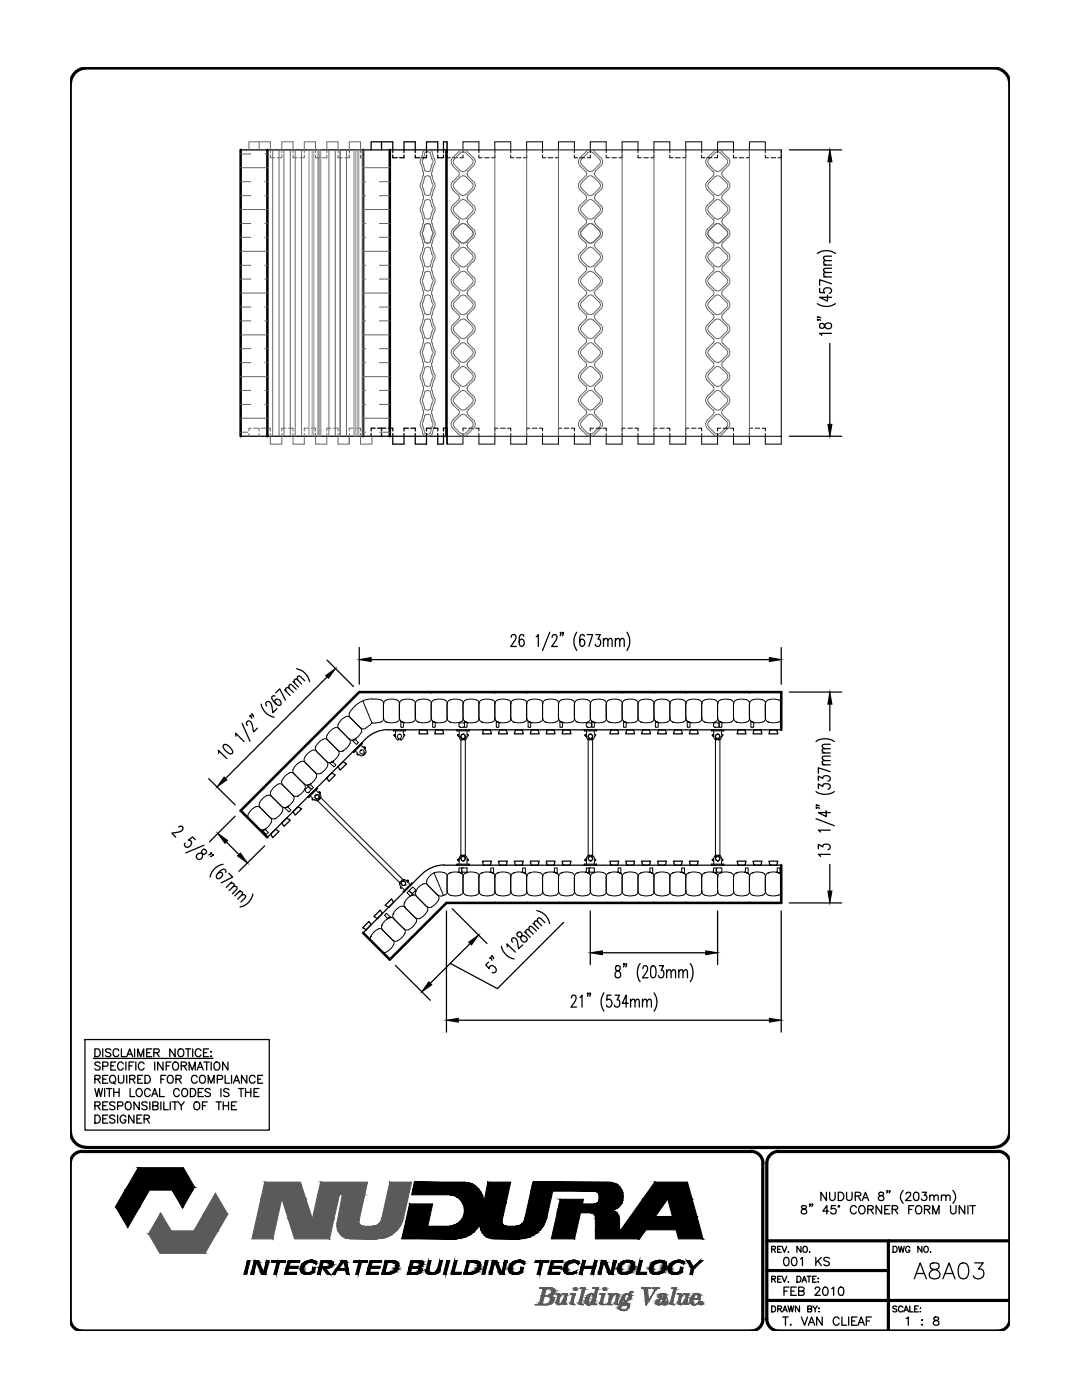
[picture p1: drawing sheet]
<svg xmlns="http://www.w3.org/2000/svg" width="216mm" height="279mm" viewBox="0 0 216 279" stroke-linecap="round" stroke-linejoin="round" font-family="sans-serif">
<!-- layer: LINE9 -->
<g fill="none" stroke="#000" stroke-width=".2">
<path d="M89.1 29.9h66.8v58.7h-3.2v-2.1M89.2 30.9v.6h.6M89.2 28.3v2.2M90.4 31.5h.9M92.4 30.5v-2.2h3.2v2.2M92.4 30.9v.6h-.6M95.6 30.9v.6h.6M96.7 31.5h.9M98.7 30.5v-2.2h3.2v2.2M98.7 30.9v.6h-.6M101.9 30.9v.6h.6M103.1 31.5h.9"/>
<path d="M105.1 30.5v-2.2h3.2v2.2M105.1 30.9v.6h-.6M108.3 30.9v.6h.6M109.4 31.5h.9M111.4 30.5v-2.2h3.2v2.2M111.4 30.9v.6h-.6M114.6 30.9v.6h.6M115.8 31.5h.9M117.8 30.5v-2.2h3.2v2.2M117.8 30.9v.6h-.6M121 30.9v.6h.6M122.1 31.5h.9"/>
<path d="M124.1 30.9v.6h-.6M124.1 30.5v-2.2h3.2v2.2M127.3 30.9v.6h.6M128.5 31.5h.9M130.5 30.5v-2.2h3.2v2.2M130.5 30.9v.6h-.6M133.7 30.9v.6h.6M134.8 31.5h.9M136.8 30.5v-2.2h3.2v2.2M136.8 30.9v.6h-.6M140 30.9v.6h.6M141.2 31.5h.9"/>
<path d="M143.2 30.5v-2.2h3.2v2.2M143.2 30.9v.6h-.6M146.4 30.9v.6h.6M147.5 31.5h.9M149.5 30.5v-2.2h3.2v2.2M149.5 30.9v.6h-.6M152.7 30.9v.6h.6M153.9 31.5h.9M155.3 31.5h.6M89.1 87.1h66.8M89.2 85.5v3.1M92.4 86.5v2.1h-3.2v-1.5"/>
<path d="M93 85.5h-.6v.5M93.5 85.5h1M94.9 85.5h.7v.5M95.6 86.5v2.1h3.1v-2.1M99.4 85.5h-.7v.5M99.9 85.5h.9M101.3 85.5h.6v.5M101.9 86.5v2.1h3.2v-2.1M105.7 85.5h-.6v.5M106.2 85.5h1M107.6 85.5h.7v.5M108.3 86.5v2.1h3.1v-2.1"/>
<path d="M112.1 85.5h-.7v.5M112.6 85.5h.9M114 85.5h.6v.5M114.6 86.5v2.1h3.2v-2.1M118.4 85.5h-.6v.5M118.9 85.5h1M120.3 85.5h.7v.5M121 86.5v2.1h3.1v-2.1M124.8 85.5h-.7v.5M125.3 85.5h.9M126.7 85.5h.6v.5M127.3 86.5v2.1h3.2v-2.1"/>
<path d="M131.1 85.5h-.6v.5M131.6 85.5h1M133 85.5h.7v.5M133.7 86.5v2.1h3.1v-2.1M137.5 85.5h-.7v.5M138 85.5h.9M139.4 85.5h.6v.5M140 86.5v2.1h3.2v-2.1M143.8 85.5h-.6v.5M144.3 85.5h1M145.7 85.5h.7v.5M146.4 86.5v2.1h3.1v-2.1"/>
<path d="M150.2 85.5h-.7v.5M150.7 85.5h.9M152.1 85.5h.6v.5M72.4 139.9l1.8 4.4M74.3 139.5h.6M74.3 139.5l-1.6 .3-1 .4-.9 .7M75 139.5a1.29 1.29 0 0 1 1.6 .9 .78 .78 0 0 1 .5-.7M85.5 139.7l-.8-.2-.8 .1a.92 .92 0 0 0-1 .8 1.1 1.1 0 0 0-1.4-.9l-.8 .1a.92 .92 0 0 0-1 .8 1.1 1.1 0 0 0-1.4-.9l-1.2 .2M85.5 139.7a.78 .78 0 0 1 .6 .7 .78 .78 0 0 1 .5-.7M86 138.1h.2l-.2 .2zM95.1 139.7l-.9-.2-.8 .1a.92 .92 0 0 0-1 .8 1.1 1.1 0 0 0-1.4-.9l-.8 .1a.92 .92 0 0 0-.9 .8 1.1 1.1 0 0 0-1.4-.9l-1.3 .2M95.1 139.7a.78 .78 0 0 1 .5 .7"/>
<path d="M96.1 139.7a.78 .78 0 0 0-.5 .7M98.7 138.1h.2l-.2 .2zM104.6 139.7l-.9-.2-.8 .1a.92 .92 0 0 0-.9 .8 1.1 1.1 0 0 0-1.4-.9l-.9 .1a.92 .92 0 0 0-.9 .8 1.1 1.1 0 0 0-1.4-.9l-1.2 .2M104.6 139.7a.78 .78 0 0 1 .5 .7M105 138.1h.2l-.1 .2zM111.4 138.1h.2l-.2 .2zM124.1 138.1h.2l-.2 .2zM130.4 138.1h.2l-.1 .2zM131.1 139.7a.78 .78 0 0 0-.6 .7 1.1 1.1 0 0 0-1.4-.9l-.8 .1a.92 .92 0 0 0-.9 .8 1.1 1.1 0 0 0-1.4-.9l-.9 .1a.92 .92 0 0 0-.9 .8 1.1 1.1 0 0 0-1.4-.9l-.8 .1a.92 .92 0 0 0-1 .8 1.1 1.1 0 0 0-1.4-.9l-.8 .1a.92 .92 0 0 0-1 .8 1.1 1.1 0 0 0-1.4-.9l-.8 .1a.92 .92 0 0 0-.9 .8M136.8 138.1h.2l-.2 .2zM139.5 139.7l-.8-.2-.9 .1a.92 .92 0 0 0-.9 .8 1.1 1.1 0 0 0-1.4-.9l-.8 .1a.92 .92 0 0 0-1 .8 1.1 1.1 0 0 0-1.4-.9l-1.2 .2M139.5 139.7a.78 .78 0 0 1 .6 .7 .78 .78 0 0 1 .5-.7"/>
<path d="M149 139.7l-.8-.2-.8 .1a.92 .92 0 0 0-1 .8 1.1 1.1 0 0 0-1.4-.9l-.8 .1a.92 .92 0 0 0-1 .8 1.1 1.1 0 0 0-1.4-.9l-1.2 .2M149 139.7a.78 .78 0 0 1 .6 .7M149.5 138.1h.2l-.2 .2zM150.1 139.7a.78 .78 0 0 0-.5 .7M150.1 139.7l.9-.2 .8 .1a.92 .92 0 0 1 1 .8 1.1 1.1 0 0 1 1.3-.9l.9 .1a.92 .92 0 0 1 .9 .8M52.4 157.3l.2-.1 .1 .2zM54.1 158.9a1.09 1.09 0 0 0-1.6 .3l-.3 .3a1.09 1.09 0 0 0-.3 1.6l2 2.1M55.5 156.5a.78 .78 0 0 1 .9 .1M55.5 156.5a2.13 2.13 0 0 0-1.5 2.2l2.4 2.5a2.14 2.14 0 0 1-1.7 2.2l-.7-.2M57.7 154.2a.78 .78 0 0 1 .9 .2M57.7 154.3a2.13 2.13 0 0 0-1.4 2.1l2.3 2.5a2.14 2.14 0 0 1-1.4 2.2M58.6 154.4l2.1 2.1a.78 .78 0 0 1 .1 .9"/>
<path d="M59.4 158.9h.1M60 152a2.13 2.13 0 0 0-1.5 2.2l.2 .2M60.7 156.5a.78 .78 0 0 0 .9 .1M60.9 157.4a2.13 2.13 0 0 1-2.2 1.5l-.2-.2M60.9 152.2l2 2a.78 .78 0 0 1 .2 .9M60.9 157.8l.3 .4M60.9 157.5v.3M61.3 158.2h.3M61.4 157.1l-.5 .5M61.5 158.9l.2 .2zM61.5 158.2h.1M61.6 148.2l.1 .2h-.3z"/>
<path d="M61.6 156.6h.1M61.6 156.6l-.3 .1 .1 .1M61.7 157.1l.3 .3M61.7 157.1h-.3M61.9 158.8l.5 .5-.2 .2 .1 .2 .4-.1M62 157.7l-.5 .5M62 157.4v.3M62.1 156.4l-.5 .2M62.1 156.4l-.1 .2 .5 .6-.3 .4-.8-.8M62.2 149.8a2.13 2.13 0 0 0-1.4 2.2l.1 .1a.78 .78 0 0 0-.9-.1M62.7 159.6l.3 .2h.4M62.7 159.6h.1"/>
<path d="M62.9 159.4l17.3 17.2M63 157.7l.5 .5 .1-.1M63.1 155.2l-.5 .7-1 .7M63.1 149.9l2.1 2.1a.78 .78 0 0 1 .1 .9M63.2 157.3l.1 .1zM63.2 157.3l-1.7 1.6M63.3 157.4l-1.6 1.7M63.4 159.4h.1M63.4 159.8h.1M63.4 159.4l.2 .2M63.6 158.7l17.2 17.3M63.6 159.6h.1"/>
<path d="M63.6 159.6l-.2 .2M63.6 158.1a.15 .15 0 0 1 .3 0 .15 .15 0 0 1 0 .2 .15 .15 0 0 0 0-.2 .15 .15 0 0 0-.3 0zM63.6 159.2a.42 .42 0 0 0-.3-.6 .42 .42 0 0 0-.5 .5 .42 .42 0 0 0 .6 .3M63.6 159.2h.1M63.6 159.2l.3 .2M63.7 158.4l.2-.1-.2 .1M63.7 158.4l.1 .1M63.8 158.5l.2 .3v.4l-.1 .2M63.8 158.5h.1M63.8 159.4h.1M63.9 154.4h.1M64.5 147.5a2.13 2.13 0 0 0-1.5 2.2l.2 .2a.78 .78 0 0 0-1-.1"/>
<path d="M65.2 152a.78 .78 0 0 0 .9 .1l-.4 .1 .2 .1M65.3 152.9a2.13 2.13 0 0 1-2.1 1.5l-.2-.2M65.4 147.7l2.2 2.2a2.13 2.13 0 0 1-1.5 2.2l.5-.3-.1 .4M66.1 152.1h.1M66.5 152.2l.5 .5-.4 .4-.8-.8M66.7 145.3a2.13 2.13 0 0 0-1.5 2.2l.2 .2a.78 .78 0 0 0-.9-.2M67.5 149.7a.78 .78 0 0 0 .9 .2M67.6 145.4l2.1 2.1M68.3 149.9h.1M68.9 143.1a2.13 2.13 0 0 0-1.4 2.1l.1 .2a.76 .76 0 0 0-.9-.1M69.7 147.5l.1 .2a2.13 2.13 0 0 1-1.4 2.2M69.7 147.5a.78 .78 0 0 0 .9 .1"/>
<path d="M69.9 143.2l2.1 2.1a.78 .78 0 0 0 .9 .1M70.5 150l.1 .1zM70.6 147.6l-.4 .1 .9 .9 .4-.4-.5-.5M70.6 147.6h.1M70.8 141a2.07 2.07 0 0 0-1.1 2l.2 .2a.76 .76 0 0 0-.9-.2M70.9 149.8l.5 .6-.1 .3 .4-.1M71 147.4v.3M71.7 150.6l.3 .2h.4M71.7 150.6h.1M72 145.2a1.06 1.06 0 0 1-.4 1.6l-1 .8 .4-.2M72 148.7l.5 .5 .1-.1M72.2 148.3h.1"/>
<path d="M72.2 148.3l-1.7 1.7M72.2 148.3l.1 .1zM72.3 148.4l-1.7 1.7M72.4 150.4h.1M72.4 150.8h.1M72.4 150.4l.2 .2M72.6 150.7h.1M72.6 150.6h.1M72.6 150.7l-.2 .1M72.6 149.1a.15 .15 0 0 1 .2 0 .15 .15 0 0 1 0 .2 .15 .15 0 0 0 0-.2 .15 .15 0 0 0-.2 0zM72.6 150.2a.42 .42 0 0 0-.3-.6 .42 .42 0 0 0-.5 .5 .42 .42 0 0 0 .6 .3M72.6 150.2h.1"/>
<path d="M72.6 150.2l.2 .2M72.7 149.4l.1-.1-.1 .1M72.7 149.4l.1 .1M72.8 149.5l.1 .1a.56 .56 0 0 1-.1 .8M72.8 149.5h.1M72.8 150.4h.1M73.7 144.8l-.8 .6M74.2 144.3h.7M74.2 144.3l-.5 .5M76.5 140.4v3M77.1 144.1h.1M77.1 144.1a.78 .78 0 0 1-.5-.8 1.29 1.29 0 0 1-1.6 1"/>
<path d="M78.5 145.7h.1M78.5 145.7v.2zM78.5 145.9h2.4M78.5 145.7h2.4M78.7 146.6l-.1 .2 .2 .1-.2-.1zM78.9 146.9h-.1h.1M78.9 147v.1a.58 .58 0 0 0 .6 .5M78.9 147h.1M78.9 145.9v.7h-.1M78.9 146.9v.1M79.6 147.3a.42 .42 0 0 1-.2-.6 .42 .42 0 0 1 .6 0 .42 .42 0 0 1-.1 .6M79.6 147.3h.1"/>
<path d="M79.6 147.6h-.1M79.6 147.3v.3M79.7 140.4v3M79.9 147.3h.1M79.9 147.6h.1M79.9 147.6h.2M79.9 147.3v.3M79.9 143.9l.1 .1M79.9 143.9l.4 .2M80 144v1.1h.5v-.8l.3-.1-.5-.1M80.1 147.6h.1M80.2 144.1h.1"/>
<path d="M80.3 144.1a.78 .78 0 0 1-.6-.8 1.1 1.1 0 0 1-1.4 1l-1.2-.2M80.3 144.1l.8 .2 .8-.1a.92 .92 0 0 0 1-.9 1.1 1.1 0 0 0 1.4 1l1.2-.2M80.5 147l-.1 .3-.3 .3M80.5 147h.1M80.5 145.9v.7l.3 .1-.3 .3M80.9 145.7v.2zM82.9 140.4v3M83.4 144.1h.1M85.5 144.1a.78 .78 0 0 0 .6-.8 .78 .78 0 0 0 .5 .8M86 140.4v3M86.3 143.9v.1M86.3 143.9l.3 .2"/>
<path d="M86.3 144v1.1h.5v-.7M86.6 144.1h.1M89.2 140.4v3M89.8 144.1h.1M91.2 145.7h.1M91.2 145.7v.2zM91.2 145.9h2.4M91.2 145.7h2.4M91.4 146.6l-.1 .2 .2 .1-.2-.1zM91.6 144.5v.4M91.6 146.9h-.1h.1M91.6 147v.1a.58 .58 0 0 0 .6 .5"/>
<path d="M91.6 147h.1M91.6 145.9v.7h-.1M91.6 146.9v.1M91.6 144.9l.2 .2M91.8 144.3h.8l.1 .6-.2 .2M91.8 145.1h.1M91.8 145.1h.7M91.8 144.3l-.2 .1M92 147v24.4M92.3 147.3a.42 .42 0 0 1-.2-.6 .42 .42 0 0 1 .6 0 .42 .42 0 0 1-.1 .6M92.3 147.3h.1M92.3 147.6h-.1"/>
<path d="M92.3 147.3v.3M92.4 140.4v3M92.6 147.3h.1M92.6 147.6h.1M92.6 147.6h.2M92.6 147.3v.3M92.6 143.9l.1 .1M92.6 143.9l.4 .2M92.7 144v1.1h.5v-.7M92.8 147.6h.1M92.9 147v24.4M92.9 144.1h.1"/>
<path d="M93 144.1a.78 .78 0 0 1-.6-.8 1.1 1.1 0 0 1-1.4 1l-.8-.1a.92 .92 0 0 1-.9-.9 1.1 1.1 0 0 1-1.4 1l-1.3-.2 .5 .1-.2 .2M93 144.1l1.2 .2 .9-.2M93 144.1l.5 .1M93.2 147l-.1 .3-.3 .3M93.2 147h.1M93.2 145.9v.7l.3 .1-.3 .3M93.5 144.2l-.3 .2M93.6 145.7v.2zM95.6 140.4v3M95.6 143.3a.78 .78 0 0 1-.5 .8M95.6 143.3a.78 .78 0 0 0 .5 .8M96.1 144.1h.1"/>
<path d="M98.7 140.4v3M99 143.9v.1M99 143.9l.3 .2M99 144v1.1h.5v-.7M99.3 144.1h.1M99.3 144.1a.78 .78 0 0 1-.5-.8 1.1 1.1 0 0 1-1.4 1l-1.2-.2M99.3 144.1l.9 .2 .8-.1a.92 .92 0 0 0 1-.9 1.1 1.1 0 0 0 1.3 1l1.3-.2M99.3 144.1l.5 .1-.2 .2M101.9 140.4v3M102.5 144.1h.1M105.1 140.4v3M105.1 143.3a.78 .78 0 0 1-.5 .8"/>
<path d="M105.1 140.4a1.1 1.1 0 0 1 1.4-.9l.8 .1a.92 .92 0 0 1 1 .8 1.1 1.1 0 0 1 1.4-.9l.8 .1a.92 .92 0 0 1 1 .8 1.1 1.1 0 0 1 1.4-.9l.8 .1a.92 .92 0 0 1 1 .8M105.1 143.3a.78 .78 0 0 0 .6 .8M105.3 143.9l.1 .1M105.3 143.9l.4 .2M105.4 144v1.1h.5v-.7M105.6 144.1h.1M105.7 144.1l.5 .1-.3 .2M108.3 140.4v3M108.8 144.1h.1M111.4 140.4v3M111.7 143.9v.1M111.7 143.9l.3 .2"/>
<path d="M111.7 144v1.1h.5v-.7M112 144.1h.1M112 144.1a.78 .78 0 0 1-.5-.8 1.1 1.1 0 0 1-1.4 1l-.8-.1a.92 .92 0 0 1-1-.9 1.1 1.1 0 0 1-1.4 1l-1.2-.2M112 144.1l.5 .1M112.5 144.2l-.2 .2M114.6 140.4v3M114.7 143.3a1.1 1.1 0 0 1-1.4 1l-1.3-.2M114.7 143.3a.78 .78 0 0 0 .5 .8M115.2 144.1h.1M116.6 145.7h.1M116.6 145.7v.2zM116.6 145.9h2.4"/>
<path d="M116.6 145.7h2.4M116.8 146.6l-.1 .2 .2 .1-.2-.1zM117 144.5v.4M117 144.9l.2 .2M117 146.9h-.1h.1M117 147v.1a.58 .58 0 0 0 .7 .5M117 147h.1M117 145.9v.7h-.1M117 146.9v.1M117.2 144.3h.8l.1 .6-.2 .2M117.2 145.1h.1M117.2 145.1h.7"/>
<path d="M117.2 144.3l-.2 .1M117.4 147v24.4M117.7 147.3a.42 .42 0 0 1-.2-.6 .42 .42 0 0 1 .6 0 .42 .42 0 0 1-.1 .6M117.7 147.3h.1M117.7 147.6h.1M117.7 147.3v.3M117.8 140.4v3M118 147.3h.1M118 147.6h.1M118 147.6h.2M118 147.3v.3M118 143.9l.1 .1"/>
<path d="M118 143.9l.4 .2M118.1 144v1.1h.5v-.7M118.2 147.6h.1M118.3 147v24.4M118.3 144.1h.1M118.4 144.1a.78 .78 0 0 1-.6-.8 1.1 1.1 0 0 1-1.4 1l-1.2-.2M118.4 144.1l.5 .1-.3 .2M118.6 147l-.1 .3-.3 .3M118.6 147h.1M118.6 145.9v.7l.3 .1-.3 .3M119 145.7v.2zM121 140.4v3"/>
<path d="M121.5 144.1h.1M124.1 140.4v3M124.4 143.9v.1M124.4 143.9l.3 .2M124.4 144v1.1h.5l.1-.8 .2-.1-.5-.1M124.7 144.1h.1M124.7 144.1a.78 .78 0 0 1-.5-.8 1.1 1.1 0 0 1-1.4 1l-.8-.1a.92 .92 0 0 1-1-.9 1.1 1.1 0 0 1-1.4 1l-1.2-.2M127.3 140.4v3M127.9 144.1h.1M130.5 140.4v3M130.7 143.9l.1 .1M130.7 143.9l.4 .2"/>
<path d="M130.8 144v1.1h.5v-.8l.3-.1-.5-.1 .8 .2 .8-.1a.92 .92 0 0 0 1-.9 1.1 1.1 0 0 0 1.4 1l.8-.1a.92 .92 0 0 0 1-.9 .78 .78 0 0 0 .5 .8M131 144.1h.1M131.1 144.1a.78 .78 0 0 1-.6-.8 1.1 1.1 0 0 1-1.4 1l-.8-.1a.92 .92 0 0 1-.9-.9 1.1 1.1 0 0 1-1.4 1l-1.3-.2M133.7 140.4v3M134.2 144.1h.1M136.8 140.4v3M137.1 143.9v.1M137.1 143.9l.3 .2M137.1 144v1.1h.6v-.8l.2-.1M137.4 144.1h.1M137.4 144.1l1.3 .2 .8-.2M137.4 144.1l.5 .1"/>
<path d="M139.5 144.1a.78 .78 0 0 0 .6-.8 .78 .78 0 0 0 .5 .8M140 140.4v3M140.6 144.1h.1M142 145.7h.1M142 145.7v.2zM142 145.9h2.4M142 145.7h2.4M142.2 146.6l-.1 .2 .2 .1-.2-.1zM142.4 144.5v.4M142.4 144.9l.2 .2M142.4 146.9h-.1h.1M142.4 147v.1a.58 .58 0 0 0 .7 .5"/>
<path d="M142.4 147h.1M142.4 145.9v.7h-.1M142.4 146.9v.1M142.6 144.3h.8l.1 .6-.2 .2M142.6 145.1h.1M142.6 145.1h.7M142.6 144.3l-.2 .1M142.8 147v24.4M143.1 147.3a.42 .42 0 0 1-.2-.6 .42 .42 0 0 1 .6 0 .42 .42 0 0 1-.1 .6M143.1 147.3h.1M143.1 147.6h.1M143.1 147.3v.3"/>
<path d="M143.2 140.4v3M143.4 147.3h.1M143.4 147.6h.1M143.4 147.6h.2M143.4 147.3v.3M143.4 143.9l.1 .1M143.4 143.9l.4 .2M143.5 144v1.1h.5v-.8l.3-.1-.5-.1M143.6 147.6h.1M143.7 147v24.4M143.7 144.1h.1M143.8 144.1a.78 .78 0 0 1-.6-.8 1.1 1.1 0 0 1-1.4 1l-1.2-.2"/>
<path d="M143.8 144.1l.8 .2 .8-.1a.92 .92 0 0 0 1-.9 1.1 1.1 0 0 0 1.4 1l1.2-.2M144 147l-.1 .3-.3 .3M144 147h.1M144 145.9v.7l.3 .1-.3 .3M144.4 145.7v.2zM146.4 140.4v3M146.9 144.1h.1M149.5 140.4v3M149.6 143.3a.78 .78 0 0 1-.6 .8M149.6 143.3a.78 .78 0 0 0 .5 .8M149.8 143.9v.1M149.8 143.9l.3 .2"/>
<path d="M150.1 144.1h.1M152.7 140.4v3M153.3 144.1h.1M155.9 140.4v3M155.9 143.3a1.1 1.1 0 0 1-1.4 1l-.8-.1a.92 .92 0 0 1-.9-.9 1.1 1.1 0 0 1-1.4 1l-1.3-.2 .5 .1-.2 .1v.8h-.6v-1.1M51.8 165.4a.78 .78 0 0 0 .9 .2M51.9 161.2a1.09 1.09 0 0 0-1.6 .3l-.3 .3a1.09 1.09 0 0 0-.3 1.6l2 2.1M52.6 165.6h.1M52.7 165.6l-.4 .1h.1M53.1 165.7l.5 .4-.5 .4-.7-.7M53.1 165.3l-.4 .3M53.1 165.3v.3"/>
<path d="M54 163.2l.1 .2a2.14 2.14 0 0 1-1.4 2.2M54.9 163.4h.1M56.3 161a.78 .78 0 0 0 .9 .1M57.1 161.1h.1M57.2 161.1l-.4 .1h.1M57.5 161.2l.6 .5-.4 .3-.8-.7M57.6 160.9l-.4 .2M57.6 160.8v.3M79.7 176.1v.4l.2 .4M79.7 176.1h.1M79.9 175.9h.1M79.9 175.9l-.2 .2"/>
<path d="M79.9 176.9h.1M79.9 176.9v.3h.3l.5 .4M79.9 176h.1M79.9 176l.2 .1M80.1 176.1h.1M80.2 175.7a.58 .58 0 0 1 .9 .1M80.2 175.7v.1M80.2 175.8l.1 .1M80.3 175.9a.43 .43 0 0 1 .6 .4 .43 .43 0 0 1-.5 .4 .43 .43 0 0 1-.3-.6M80.3 175.9h.1M80.4 177.9l.2 .1zM81.1 175.8h.1"/>
<path d="M81.1 175.8l.2-.1-.2 .1M81.3 175.7a.15 .15 0 0 1 .2 0 .15 .15 0 0 1 0 .2v-.1zM81.5 175.9l-.2 .1 .5 .5M81.7 178.6v.3l.5-.2M82.1 178.7h.1M82.1 176.2l.1 .1zM82.1 176.2l-1.7 1.7M82.1 178.7a.78 .78 0 0 1 1 .1l2 2.1M82.2 178.7l-.7 .4-.8 1M82.2 177.1l.3 .1 .4 .4-.7 .7-.5-.5 .5-.6M82.3 176.3h.1M82.3 176.3l-1.7 1.7"/>
<path d="M82.5 178.6l-.4 .1M82.5 178.6l-.9-.8-.4 .4 .5 .5M82.9 177.9h.1M82.9 177.9a2.13 2.13 0 0 1 2.2-1.5l2.2 2.3M82.9 177.9a.78 .78 0 0 0 .2 .9M85.2 175.7a.78 .78 0 0 0 .1 .9M86.6 174.2l1.9 4.5M87.4 178.7a.78 .78 0 0 1 .1 .9M87.4 178.6a.78 .78 0 0 0 .9 .2M87.5 179.6l-.7 .9a1.09 1.09 0 0 1-1.7 .4 .78 .78 0 0 1 .2 .9M89.2 174.9v3M89.8 174.2h.1"/>
<path d="M91.2 172.7h.1M91.2 172.5v.1zM91.2 172.5h2.4M91.2 172.7h2.4M91.3 171.6l.2-.1-.2 .1 .2 .2zM91.5 171.8h.1v.7M91.6 173.9v-.7h.5v1.1M91.6 173.9l-.2 .2 .5 .1M91.6 171.5h-.1h.1M91.6 171.4h.1M91.6 171.4v.1M91.8 174.2h.1"/>
<path d="M91.9 174.2l-.9-.2-.8 .1a.92 .92 0 0 0-.9 .8 1.1 1.1 0 0 0-1.4-.9 2.7 2.7 0 0 0-2.7 1.6M91.9 174.2l.3 .2v-.1M92.1 173.4v.5M92.2 173.9l.2 .2M92.2 170.7l-.4 .1-.2 .6M92.2 170.7l.1 .1M92.3 171a.44 .44 0 0 0-.2 .6 .44 .44 0 0 0 .7 0 .44 .44 0 0 0-.2-.6M92.3 171h.1M92.3 170.8v.2M92.3 173.2h.7M92.4 173.2l-.2 .2M92.4 174.9v3"/>
<path d="M92.6 171h.1M92.6 170.7h.1M92.6 170.8h.1M92.6 170.7h.2M92.6 170.8v.2M92.8 170.7l.4 .7M92.8 170.7h.1M92.9 174.2h.1M93 173.2l.2 .2M93.2 171.4h.1M93.2 171.4v.1l.3 .1-.1 .2h-.2v.7M93.2 173.4v.5"/>
<path d="M93.2 173.9l-.2 .2h-.7M93.6 172.5v.2zM95.1 174.2l-.9-.2-.8 .1a.92 .92 0 0 0-1 .8 .78 .78 0 0 0-.5-.7M95.1 178.6l-.9 .2-.8-.1a.92 .92 0 0 1-1-.8 1.1 1.1 0 0 1-1.4 .9l-.8-.1a.92 .92 0 0 1-.9-.8 1.13 1.13 0 0 1-1 .9M95.1 174.2a.78 .78 0 0 1 .5 .7M95.6 174.9v3M95.6 177.9a.78 .78 0 0 1-.5 .7M95.6 177.9a.78 .78 0 0 0 .5 .7M96.1 174.2h.1M96.1 174.2a.78 .78 0 0 0-.5 .7M96.2 178.6l.8 .2 .8-.1a.92 .92 0 0 0 1-.8 1.1 1.1 0 0 0 1.4 .9l.8-.1a.92 .92 0 0 0 1-.8 1.1 1.1 0 0 0 1.3 .9l1.3-.2M97.7 174.1l.5 .1"/>
<path d="M97.9 173.9v-.7h.6v1.1M98 173.9l-.2 .2M98.2 174.2h.1M98.2 174.2l-.8-.2-1.2 .2M98.2 174.2l.4 .2-.1-.1M98.7 180l.2 .2h-.2zM98.7 174.9v3M99.3 174.2h.1M101.9 174.9v3M102.5 174.2h.1M104.3 173.9v-.7h.5v1.1M104.3 173.9l-.2 .2 .5 .1-.9-.2-.8 .1a.92 .92 0 0 0-.9 .8 1.1 1.1 0 0 0-1.4-.9l-.9 .1a.92 .92 0 0 0-.9 .8 .78 .78 0 0 0-.6-.7"/>
<path d="M104.5 174.2h.1M104.9 174.3v.1l-.3-.2a.78 .78 0 0 1 .5 .7M105.1 180l.1 .2h-.2zM105.1 174.9v3M105.1 177.9a.78 .78 0 0 1-.5 .7M105.1 177.9a1.1 1.1 0 0 0 1.4 .9l.8-.1a.92 .92 0 0 0 1-.8 1.1 1.1 0 0 0 1.4 .9l.8-.1a.92 .92 0 0 0 1-.8 1.1 1.1 0 0 0 1.4 .9l.8-.1a.92 .92 0 0 0 1-.8M105.6 174.2h.1M108.3 174.9v3M108.8 174.2h.1M110.6 173.9v-.7h.6v1.1M110.7 173.9l-.3 .2 .5 .1M110.9 174.2h.1"/>
<path d="M110.9 174.2l-.8-.2-.8 .1a.92 .92 0 0 0-1 .8 1.1 1.1 0 0 0-1.4-.9l-.8 .1a.92 .92 0 0 0-1 .8M110.9 174.2l.4 .2-.1-.1M110.9 174.2a.78 .78 0 0 1 .6 .7 1.1 1.1 0 0 1 1.4-.9l.8 .1a.92 .92 0 0 1 1 .8M111.4 180l.2 .2h-.2zM111.4 174.9v3M112 174.2h.1M114.6 174.9v3M114.7 177.9a1.1 1.1 0 0 0 1.3 .9l.9-.1a.92 .92 0 0 0 .9-.8 1.1 1.1 0 0 0 1.4 .9l.8-.1a.92 .92 0 0 0 1-.8 1.1 1.1 0 0 0 1.4 .9l.8-.1a.92 .92 0 0 0 1-.8 1.1 1.1 0 0 0 1.4 .9l.8-.1a.92 .92 0 0 0 1-.8 1.1 1.1 0 0 0 1.3 .9l.9-.1a.92 .92 0 0 0 .9-.8 .78 .78 0 0 0 .6 .7M115.2 174.2h.1M116.6 172.7h.1M116.6 172.5v.1zM116.6 172.5h2.4"/>
<path d="M116.6 172.7h2.4M116.7 171.6l.2-.1-.2 .1 .2 .2zM116.9 171.8h.1v.7M117 173.9v-.7h.5v1.1M117 173.9l-.2 .2 .5 .1M117 171.5h-.1h.1M117 171.4h.1M117 171.4v.1M117.2 174.2h.1M117.3 174.2l-.9-.2-.8 .1a.92 .92 0 0 0-.9 .8M117.3 174.2l.3 .2v-.1M117.5 173.4v.5"/>
<path d="M117.6 173.9l.2 .2M117.7 170.7l-.5 .1-.2 .6M117.7 171a.44 .44 0 0 0-.2 .6 .44 .44 0 0 0 .7 0 .44 .44 0 0 0-.2-.6M117.7 171h.1M117.7 170.7v.1M117.7 170.7v.3M117.7 173.2h.7M117.8 173.2l-.2 .2M117.8 174.9v3M118 171h.1M118 170.7h.1M118 170.8h.1"/>
<path d="M118 170.7h.2M118 170.8v.2M118.2 170.7l.4 .7M118.2 170.7h.1M118.3 174.2h.1M118.4 173.2l.2 .2M118.6 171.4h.1M118.6 171.4v.1l.3 .1-.1 .2h-.2v.7M118.6 173.4v.5M118.6 173.9l-.2 .2h-.7M119 172.5v.2zM121 174.9v3"/>
<path d="M121.5 174.2h.1M123.1 174.1l.5 .1M123.3 173.9v-.7h.6v1.1M123.4 173.9l-.2 .2M123.6 174.2h.1M123.6 174.2l-.8-.2-.8 .1a.92 .92 0 0 0-1 .8 1.1 1.1 0 0 0-1.4-.9l-.8 .1a.92 .92 0 0 0-1 .8 .78 .78 0 0 0-.5-.7M123.6 174.2l.4 .2-.1-.1M124.1 180l.2 .2h-.2zM124.1 174.9v3M124.7 174.2h.1M127.3 174.9v3M127.9 174.2h.1"/>
<path d="M129.7 173.9v-.7h.5v1.1M129.7 173.9l-.2 .2 .5 .1M129.9 174.2h.1M130 174.2l-.9-.2-.8 .1a.92 .92 0 0 0-.9 .8 1.1 1.1 0 0 0-1.4-.9l-.9 .1a.92 .92 0 0 0-.9 .8 .78 .78 0 0 0-.6-.7M130 174.2l.3 .2M130 174.2a.78 .78 0 0 1 .5 .7 .78 .78 0 0 1 .6-.7M130.3 174.3v.1M130.5 180l.1 .2h-.2zM130.5 174.9v3M131 174.2h.1M131.1 178.6l.8 .2 .8-.1a.92 .92 0 0 0 1-.8 1.1 1.1 0 0 0 1.4 .9l.8-.1a.92 .92 0 0 0 1-.8 1.1 1.1 0 0 0 1.4 .9l1.2-.2M133.7 174.9v3"/>
<path d="M134.2 174.2h.1M136 173.9v-.7h.6v1.1M136.1 173.9l-.3 .2 .5 .1M136.3 174.2h.1M136.3 174.2l-.8-.2-.8 .1a.92 .92 0 0 0-1 .8 1.1 1.1 0 0 0-1.4-.9l-1.2 .2M136.3 174.2l.4 .2-.1-.1M136.8 180l.2 .2h-.2zM136.8 174.9v3M137.4 174.2h.1M139.5 174.2l-.8-.2-.9 .1a.92 .92 0 0 0-.9 .8 .78 .78 0 0 0-.6-.7M139.5 178.6a.78 .78 0 0 0 .6-.7 .78 .78 0 0 0 .5 .7M139.5 174.2a.78 .78 0 0 1 .6 .7 .78 .78 0 0 1 .5-.7"/>
<path d="M140 174.9v3M140.6 174.2h.1M140.6 178.6l.8 .2 .9-.1a.92 .92 0 0 0 .9-.8 1.1 1.1 0 0 0 1.4 .9l.8-.1a.92 .92 0 0 0 1-.8 1.1 1.1 0 0 0 1.4 .9l1.2-.2M142 172.7h.1M142 172.5v.1zM142 172.5h2.4M142 172.7h2.4M142.1 171.6l.2-.1-.2 .1 .2 .2zM142.2 174.1l.5 .1M142.3 171.8h.1v.7M142.4 173.9v-.7h.5v1.1M142.4 171.5h-.1h.1"/>
<path d="M142.4 171.4h.1M142.4 171.4v.1M142.4 173.9l-.2 .2M142.6 174.2h.1M142.7 174.2l-.9-.2-1.2 .2M142.7 174.2l.3 .2v-.1M142.9 173.4v.5M143 173.9l.2 .2M143.1 170.7l-.5 .1-.2 .6M143.1 171a.44 .44 0 0 0-.2 .6 .44 .44 0 0 0 .7 0 .44 .44 0 0 0-.2-.6M143.1 171h.1M143.1 170.7v.1"/>
<path d="M143.1 170.7v.3M143.1 173.2h.7M143.2 173.2l-.2 .2M143.2 174.9v3M143.4 171h.1M143.4 170.7h.1M143.4 170.8h.1M143.4 170.8v.2M143.4 170.7h.2M143.6 170.7l.4 .7M143.6 170.7h.1M143.7 174.2h.1"/>
<path d="M143.8 173.2l.2 .2M144 171.4h.1M144 171.4v.1l.3 .1-.1 .2h-.2v.7M144 173.9l-.2 .2h-.7M144 173.4v.5M144.4 172.5v.2zM146.4 174.9v3M146.9 174.2h.1M148.7 173.9v-.7h.6v1.1M148.8 173.9l-.3 .2 .5 .1-.8-.2-.8 .1a.92 .92 0 0 0-1 .8 1.1 1.1 0 0 0-1.4-.9l-.8 .1a.92 .92 0 0 0-1 .8 .78 .78 0 0 0-.5-.7M149 174.2h.1M149.3 174.3l.1 .1-.4-.2a.78 .78 0 0 1 .6 .7"/>
<path d="M149.5 180l.2 .2h-.2zM149.5 174.9v3M149.6 177.9a.78 .78 0 0 1-.6 .7M149.6 177.9a.78 .78 0 0 0 .5 .7M150.1 174.2h.1M150.1 174.2a.78 .78 0 0 0-.5 .7M152.7 174.9v3M153.3 174.2h.1M155.1 173.9v-.7h.5v1.1M155.1 173.9l-.2 .2 .5 .1M155.3 174.2h.1M155.4 174.2l-.9-.2-.8 .1a.92 .92 0 0 0-.9 .8 1.1 1.1 0 0 0-1.4-.9l-1.3 .2"/>
<path d="M155.4 174.2l.3 .2v-.1M155.4 174.2a.78 .78 0 0 1 .5 .7M155.9 174.9v3M155.9 177.9a1.1 1.1 0 0 1-1.4 .9l-.8-.1a.92 .92 0 0 1-.9-.8 1.1 1.1 0 0 1-1.4 .9l-1.3-.2M73.9 186.9h.1M74 186.9l.4-.7 .7-.5a.87 .87 0 0 1 1.2-.1l2.1 2M74 186.9a.78 .78 0 0 0 .1 .9M74.1 187.8l2 2.1M76.2 184.6h.1M77.3 183.1l-.1 .3 .5-.2a2.14 2.14 0 0 0-1.5 2.2l.2 .2M77.7 183.2h.1M78 183.1l-.3 .1a.78 .78 0 0 1 .9 .1"/>
<path d="M78 183.1l-.9-.8-.4 .4 .5 .5M78.4 182.4h.1M78.5 182.4a.78 .78 0 0 0 .1 .9M78.5 183.3l2.1 2.1M78.6 188.5l-.5 .7-.6 .6a.93 .93 0 0 1-1.4 .1M79.3 187.8a.78 .78 0 0 1-.9-.2l.2 .5-.1 .4M80.7 180.2h.1M80.7 180.2a.78 .78 0 0 0 .1 .9M80.8 181.1l2.1 2.1M80.8 186.3l-.5 .7-1 .7M80.8 181.1l-.2-.2a2.13 2.13 0 0 0-2.2 1.5M81.6 185.5a.84 .84 0 0 1-1-.1 .78 .78 0 0 1 .2 .9"/>
<path d="M82.1 186.9l.2 .1-.1 .1zM83 184l-.4 .7-1 .8M85.3 181.8l-.8 1a1.09 1.09 0 0 1-1.6 .3 .78 .78 0 0 1 .1 .9"/>
<circle cx="63.3" cy="159" r=".44"/>
<circle cx="92.4" cy="146.9" r=".44"/>
<circle cx="117.8" cy="146.9" r=".44"/>
<circle cx="143.2" cy="146.9" r=".44"/>
<circle cx="80.5" cy="176.3" r=".44"/>
<circle cx="92.4" cy="171.3" r=".44"/>
<circle cx="117.8" cy="171.3" r=".44"/>
<circle cx="143.2" cy="171.3" r=".44"/>
</g>
<!-- layer: HATCH -->
<g fill="none" stroke="#666" stroke-width=".2">
<path d="M48 33.5h5.4M48 30.7h2.1M48 39.1h2.1M48 36.3h2.1M49.7 29.9v-1.6h4.2v2.2M51.7 28.3v1.6M52.8 30.7h.6M52.8 39.1h.6M52.8 36.3h.6M53.9 30.9v.6h.9M54.4 29.9v57.2M55.7 29.9v57.2"/>
<path d="M56.2 30.5v-2.2h2.3v2.2M56.2 30.9v.6h-.9M56.7 29.9v57.2M57.9 29.9v57.2M58.5 30.9v.6h.8M58.9 29.9v57.2M60.2 29.9v57.2M60.7 30.5v-2.2h2.3v2.2M60.7 30.9v.6h-.9M63 30.9v.6h.9M65.2 30.5v-2.2h2.3v2.2M65.2 30.9v.6h-.9"/>
<path d="M65.6 29.9v57.2M66.9 29.9v57.2M67.5 30.9v.6h.8M67.9 29.9v57.2M69.1 29.9v57.2M69.7 30.5v-2.2h2.2v2.2M69.7 30.9v.6h-.9M71.9 30.9v.6h.5M72.4 33.5h5.4M72.4 39.1h.6M72.4 36.3h.6M75.7 39.1h2.1"/>
<path d="M75.7 36.3h2.1M84.1 36.3a1.21 1.21 0 0 0 0 1.5M84.1 31.5a1.21 1.21 0 0 0 0 1.5M84.1 37.8l.4 1.3M84.1 31.5l.3-1.2a1.21 1.21 0 0 1 1.9 0l.2 1.2M84.1 33l.4 1.3M84.5 37.6l.3 1.2M84.5 32.8l.3 1.3M84.5 36.5a.78 .78 0 0 0 0 1.1M84.5 31.7a.78 .78 0 0 0 0 1.1M84.5 34.4v.6M84.5 39.1v.6"/>
<path d="M84.5 35l-.4 1.3M84.5 39.7l-.4 1.3M84.8 35.3l-.3 1.2M84.8 30.6l-.3 1.1M84.8 38.8a.78 .78 0 0 0 1.1 0M84.8 34a.78 .78 0 0 0 1.1 0M85.9 35.3l.3 1.2M85.9 30.6l.3 1.1M85.9 35.3a.78 .78 0 0 0-1.1 0M85.9 30.5a.78 .78 0 0 0-1.1 0M86.1 34.4v.6M86.1 39.1v.6"/>
<path d="M86.1 35l.4 1.3M86.1 39.7l.4 1.3M86.2 37.6l-.3 1.2M86.2 32.8l-.3 1.3M86.2 36.5a.78 .78 0 0 1 0 1.1M86.2 31.7a.78 .78 0 0 1 0 1.1M86.5 37.8l-.4 1.3M86.5 33l-.4 1.3M86.6 36.3a1.21 1.21 0 0 1 0 1.5M86.6 31.5a1.21 1.21 0 0 1 0 1.5M90.4 37.9l1.1 1.1M90.4 33.1l1.1 1.1"/>
<path d="M90.4 31.4a1.21 1.21 0 0 0 0 1.7M90.4 36.2a1.21 1.21 0 0 0 0 1.7M90.6 31.7l1.3-1.2a.78 .78 0 0 1 1.1 .1l1.2 1.1a.78 .78 0 0 1 0 1.1l-1.2 1.3M90.6 32.8l1.2 1.3M90.7 36.5a.78 .78 0 0 0 0 1.1M90.7 31.7a.78 .78 0 0 0 0 1.1M91.5 39.9l-1.1 1.1M91.5 35.1l-1.1 1.1M91.5 39a.69 .69 0 0 1 0 .9M91.5 34.2a.69 .69 0 0 1 0 .9M91.6 30.3l-1.2 1.1M91.8 35.3l-1.2 1.2"/>
<path d="M91.9 34a.78 .78 0 0 0 1.1 0M93 35.3a.78 .78 0 0 0-1.1 0M93 35.3l1.2 1.2M93.2 34.7h.1M93.2 39.4v.1M93.2 39.5l.2 .4M93.2 34.7l.2 .4M93.2 30.3l1.2 1.1M93.3 30.2a1.21 1.21 0 0 0-1.7 0M93.4 35.2l1 1M93.4 39.9l1 1.1M93.4 38.9l-.2 .5"/>
<path d="M93.4 34.2l-.2 .4M94.2 36.5a.78 .78 0 0 1 0 1.1l-1.2 1.2a.78 .78 0 0 1-1.1 0l-1.3-1.2M94.4 33.1l-1 1.1M94.4 37.9l-1 1M94.5 31.4a1.21 1.21 0 0 1 0 1.7M94.5 36.2a1.21 1.21 0 0 1 0 1.7M98.7 29.9v57.2M105.1 29.9v57.2M111.4 29.9v57.2M115.8 37.9l1.1 1.1M115.8 33.1l1.1 1.1M115.8 31.4a1.21 1.21 0 0 0 0 1.7"/>
<path d="M115.8 36.2a1.21 1.21 0 0 0 0 1.7M116 31.7l1.3-1.2a.78 .78 0 0 1 1.1 .1l1.2 1.1a.78 .78 0 0 1 0 1.1l-1.2 1.3M116 32.8l1.2 1.3M116.1 36.5a.78 .78 0 0 0 0 1.1M116.1 31.7a.78 .78 0 0 0 0 1.1M116.9 39.9l-1.1 1.1M116.9 35.1l-1.1 1.1M116.9 39a.69 .69 0 0 1 0 .9M116.9 34.2a.69 .69 0 0 1 0 .9M117 30.3l-1.2 1.1M117.2 35.3l-1.2 1.2M117.3 34a.78 .78 0 0 0 1.1 0"/>
<path d="M118.4 35.3a.78 .78 0 0 0-1.1 0M118.4 35.3l1.2 1.2M118.6 34.7h.1M118.6 39.4v.1M118.6 39.5l.2 .4 1 1.1M118.6 34.7l.2 .4M118.6 30.3l1.2 1.1M118.7 30.2a1.21 1.21 0 0 0-1.7 0M118.8 35.2l1 1M119.6 36.5a.78 .78 0 0 1 0 1.1l-1.2 1.2a.78 .78 0 0 1-1.1 0l-1.3-1.2M119.8 37.9l-1 1-.2 .5M119.8 33.1l-1 1.1-.2 .4"/>
<path d="M119.9 31.4a1.21 1.21 0 0 1 0 1.7M119.9 36.2a1.21 1.21 0 0 1 0 1.7M124.1 29.9v57.2M130.5 29.9v57.2M136.8 29.9v57.2M141.5 36.5a.78 .78 0 0 0 0 1.1l1.1 1.2M142.3 34.2a.68 .68 0 0 1 0 .9l-1.1 1.1a1.24 1.24 0 0 0 0 1.7l1.1 1.1a.68 .68 0 0 1 0 .9l-1.1 1a1.21 1.21 0 0 0 0 1.7l1.1 1.2M142.6 30.6l-1.1 1.1a.78 .78 0 0 0 0 1.1l1.1 1.3M142.6 35.3l-1.2 1.2M142.7 34a.78 .78 0 0 0 1.1 0M142.7 30.5a.78 .78 0 0 1 1.1 .1l1.2 1.1a.78 .78 0 0 1 0 1.1l-1.2 1.3M143.8 35.3a.78 .78 0 0 0-1.1 0"/>
<path d="M143.8 35.3l1.2 1.2M144 34.7h.1M144 39.4v.1M144 39.5l.2 .4 1 1.1M144 34.7l.2 .4M144 30.3l1.2 1.1M144.1 30.2a1.21 1.21 0 0 0-1.7 0l-1.2 1.2a1.19 1.19 0 0 0 0 1.7l1.1 1.1M144.2 35.2l1 1M145 36.5a.78 .78 0 0 1 0 1.1l-1.2 1.2a.78 .78 0 0 1-1.1 0M145.2 37.9l-1 1-.2 .5M145.2 33.1l-1 1.1-.2 .4M145.3 31.4a1.21 1.21 0 0 1 0 1.7"/>
<path d="M145.3 36.2a1.21 1.21 0 0 1 0 1.7M149.5 29.9v57.2M48 41.8h5.4M48 50.2h5.4M48 58.5h5.4M48 47.4h2.1M48 55.7h2.1M48 44.6h2.1M48 52.9h2.1M52.8 47.4h.6M52.8 55.7h.6M52.8 44.6h.6"/>
<path d="M52.8 52.9h.6M72.4 41.8h5.4M72.4 50.2h5.4M72.4 58.5h5.4M72.4 47.4h.6M72.4 55.7h.6M72.4 44.6h.6M72.4 52.9h.6M75.7 47.4h2.1M75.7 55.7h2.1M75.7 44.6h2.1M75.7 52.9h2.1"/>
<path d="M84.1 45.8a1.21 1.21 0 0 0 0 1.5M84.1 50.6a1.21 1.21 0 0 0 0 1.5M84.1 41a1.21 1.21 0 0 0 0 1.6M84.1 55.3a1.21 1.21 0 0 0 0 1.6M84.1 52.1l.4 1.3M84.1 42.6l.4 1.3M84.1 47.3l.3 1.2M84.1 56.8l.3 1.2M84.4 48.5l.1 .2M84.4 58l.1 .2M84.5 47.1l.3 1.2M84.5 51.9l.3 1.2"/>
<path d="M84.5 42.4l.3 1.2M84.5 56.7l.3 1.2M84.5 46a.78 .78 0 0 0 0 1.1M84.5 50.8a.78 .78 0 0 0 0 1.1M84.5 41.2a.78 .78 0 0 0 0 1.1M84.5 55.5a.78 .78 0 0 0 0 1.2M84.5 43.9v.6M84.5 48.7v.6M84.5 53.4v.6M84.5 58.2v.6M84.5 44.5l-.4 1.3M84.5 49.2l-.4 1.4"/>
<path d="M84.5 58.8l-.4 1.3M84.5 54l-.4 1.4M84.8 44.8l-.3 1.2M84.8 49.6l-.3 1.2M84.8 40.1l-.3 1.2M84.8 59.1l-.3 1.2M84.8 54.3l-.3 1.2M84.8 48.3a.78 .78 0 0 0 1.1 0M84.8 53.1a.78 .78 0 0 0 1.1 0M84.8 43.5a.78 .78 0 0 0 1.1 0M84.8 57.8a.78 .78 0 0 0 1.1 0M85.9 44.8l.3 1.2"/>
<path d="M85.9 49.6l.3 1.2M85.9 40.1l.3 1.2M85.9 59.1l.3 1.2M85.9 54.3l.3 1.2M85.9 44.8a.78 .78 0 0 0-1.1 0M85.9 49.6a.78 .78 0 0 0-1.1 0M85.9 40.1a.78 .78 0 0 0-1.1 0M85.9 59.1a.78 .78 0 0 0-1.1 0M85.9 54.4a.78 .78 0 0 0-1.1 0M86.1 43.9v.6M86.1 48.7v.6M86.1 53.4v.6"/>
<path d="M86.1 58.2v.6M86.1 44.5l.4 1.3M86.1 49.2l.4 1.4M86.1 58.8l.4 1.3M86.1 54l.4 1.4M86.2 47.1l-.3 1.2M86.2 51.9l-.3 1.2M86.2 42.4l-.3 1.2M86.2 56.7l-.3 1.2M86.2 46a.78 .78 0 0 1 0 1.1M86.2 50.8a.78 .78 0 0 1 0 1.1M86.2 41.2a.78 .78 0 0 1 0 1.1"/>
<path d="M86.2 55.5a.78 .78 0 0 1 0 1.2M86.3 48.5l-.2 .2M86.3 58l-.2 .2M86.5 52.1l-.4 1.3M86.5 42.6l-.4 1.3M86.5 47.3l-.3 1.2M86.5 56.8l-.3 1.2M86.6 45.8a1.21 1.21 0 0 1 0 1.5M86.6 50.6a1.21 1.21 0 0 1 0 1.5M86.6 41a1.21 1.21 0 0 1 0 1.6M86.6 55.3a1.21 1.21 0 0 1 0 1.6M90.4 57l1.1 1"/>
<path d="M90.4 42.7l1.1 1.1M90.4 52.2l1.1 1.1M90.4 47.4l1.1 1.1M90.4 60a1.21 1.21 0 0 0 0 1.7M90.4 55.2a1.21 1.21 0 0 0 0 1.8M90.4 50.5a1.21 1.21 0 0 0 0 1.7M90.4 45.7a1.21 1.21 0 0 0 0 1.7M90.4 40.9a1.21 1.21 0 0 0 0 1.7M90.6 41.3l1.3-1.2a.78 .78 0 0 1 1.1 0l1.2 1.1a.78 .78 0 0 1 0 1.1l-1.2 1.3M90.6 50.8l1.3-1.2a.78 .78 0 0 1 1.1 0l1.2 1.2a.78 .78 0 0 1 0 1.1l-1.2 1.2M90.6 47.1l1.2 1.2M90.6 42.4l1.2 1.2"/>
<path d="M90.6 56.7l1.2 1.2M90.6 51.9l1.2 1.2M90.7 46a.78 .78 0 0 0 0 1.1M90.7 41.2a.78 .78 0 0 0 0 1.1M90.7 55.5a.78 .78 0 0 0 0 1.2M90.7 50.8a.78 .78 0 0 0 0 1.1M91.5 54.2l-1.1 1.1M91.5 58.9l-1.1 1.1M91.5 49.4l-1.1 1.1M91.5 44.6l-1.1 1.1M91.5 58a.69 .69 0 0 1 0 .9M91.5 48.5a.69 .69 0 0 1 0 .9"/>
<path d="M91.5 53.2a.69 .69 0 0 1 0 .9M91.5 43.7a.69 .69 0 0 1 0 .9M91.8 44.8l-1.2 1.2M91.8 54.3l-1.2 1.2M91.9 48.3a.78 .78 0 0 0 1.1 0M91.9 43.5a.78 .78 0 0 0 1.1 0M91.9 57.8a.78 .78 0 0 0 1.1 0M91.9 53.1a.78 .78 0 0 0 1.1 0M93 44.8a.78 .78 0 0 0-1.1 0M93 54.4a.78 .78 0 0 0-1.1 0M93 54.3l1.2 1.2a.78 .78 0 0 1 0 1.2l-1.2 1.2M93 44.8l1.2 1.2"/>
<path d="M93.2 44.2h.1M93.2 48.9v.1M93.2 58.4v.1M93.2 58.5l.2 .5M93.2 53.7l.2 .5M93.2 49l.2 .5M93.2 44.2l.2 .5M93.4 44.7l1 1M93.4 49.4l1 1.1M93.4 59l1 1M93.4 54.2l1 1.1M93.4 58l-.2 .4"/>
<path d="M93.4 53.2l-.2 .5M93.4 48.4l-.2 .5M93.4 43.7l-.2 .5M94.2 46a.78 .78 0 0 1 0 1.1l-1.2 1.2M94.4 47.4l-1 1.1M94.4 42.7l-1 1M94.4 57l-1 1M94.4 52.2l-1 1M94.5 60a1.21 1.21 0 0 1 0 1.7M94.5 55.2a1.21 1.21 0 0 1 0 1.8M94.5 50.5a1.21 1.21 0 0 1 0 1.7M94.5 45.7a1.21 1.21 0 0 1 0 1.7"/>
<path d="M94.5 40.9a1.21 1.21 0 0 1 0 1.7M115.8 57l1.1 1M115.8 42.7l1.1 1.1M115.8 52.2l1.1 1.1M115.8 47.4l1.1 1.1M115.8 60a1.21 1.21 0 0 0 0 1.7M115.8 55.2a1.21 1.21 0 0 0 0 1.8M115.8 50.5a1.21 1.21 0 0 0 0 1.7M115.8 45.7a1.21 1.21 0 0 0 0 1.7M115.8 40.9a1.21 1.21 0 0 0 0 1.7M116 41.3l1.3-1.2a.78 .78 0 0 1 1.1 0l1.2 1.1a.78 .78 0 0 1 0 1.1l-1.2 1.3M116 50.8l1.3-1.2a.78 .78 0 0 1 1.1 0l1.2 1.2a.78 .78 0 0 1 0 1.1l-1.2 1.2"/>
<path d="M116 47.1l1.2 1.2M116 42.4l1.2 1.2M116 56.7l1.2 1.2M116 51.9l1.2 1.2M116.1 46a.78 .78 0 0 0 0 1.1M116.1 41.2a.78 .78 0 0 0 0 1.1M116.1 55.5a.78 .78 0 0 0 0 1.2M116.1 50.8a.78 .78 0 0 0 0 1.1M116.9 54.2l-1.1 1.1M116.9 58.9l-1.1 1.1M116.9 49.4l-1.1 1.1M116.9 44.6l-1.1 1.1"/>
<path d="M116.9 58a.69 .69 0 0 1 0 .9M116.9 48.5a.69 .69 0 0 1 0 .9M116.9 53.2a.69 .69 0 0 1 0 .9M116.9 43.7a.69 .69 0 0 1 0 .9M117.2 44.8l-1.2 1.2M117.2 54.3l-1.2 1.2M117.3 48.3a.78 .78 0 0 0 1.1 0M117.3 43.5a.78 .78 0 0 0 1.1 0M117.3 57.8a.78 .78 0 0 0 1.1 0M117.3 53.1a.78 .78 0 0 0 1.1 0M118.4 44.8a.78 .78 0 0 0-1.1 0M118.4 54.4a.78 .78 0 0 0-1.1 0"/>
<path d="M118.4 54.3l1.2 1.2a.78 .78 0 0 1 0 1.2l-1.2 1.2M118.4 44.8l1.2 1.2M118.6 44.2h.1M118.6 48.9v.1M118.6 58.4v.1M118.6 58.5l.2 .5 1 1M118.6 53.7l.2 .5M118.6 49l.2 .5 1 1M118.6 44.2l.2 .5M118.8 44.7l1 1M118.8 54.2l1 1.1M119.6 46a.78 .78 0 0 1 0 1.1l-1.2 1.2"/>
<path d="M119.8 57l-1 1-.2 .4M119.8 52.2l-1 1-.2 .5M119.8 47.4l-1 1-.2 .5M119.8 42.7l-1 1-.2 .5M119.9 60a1.21 1.21 0 0 1 0 1.7M119.9 55.2a1.21 1.21 0 0 1 0 1.8M119.9 50.5a1.21 1.21 0 0 1 0 1.7M119.9 45.7a1.21 1.21 0 0 1 0 1.7M119.9 40.9a1.21 1.21 0 0 1 0 1.7M141.2 55.2a1.24 1.24 0 0 0 0 1.8l1.1 1a.63 .63 0 0 1 0 .9l-1.1 1.1a1.21 1.21 0 0 0 0 1.7l1.1 1.1M141.5 46a.78 .78 0 0 0 0 1.1l1.1 1.2M142.3 49.4l-1.1 1.1a1.21 1.21 0 0 0 0 1.7l1.1 1.1"/>
<path d="M142.3 43.7a.68 .68 0 0 1 0 .9l-1.1 1.1a1.24 1.24 0 0 0 0 1.7l1.1 1.1a.69 .69 0 0 1 0 .9M142.3 53.2a.69 .69 0 0 1 0 .9l-1.1 1.2M142.6 40.1l-1.1 1.1a.78 .78 0 0 0 0 1.1l1.1 1.3M142.6 54.3l-1.1 1.2a.78 .78 0 0 0 0 1.2l1.1 1.2M142.6 59.1l-1.1 1.2a.78 .78 0 0 0 0 1.1l1.1 1.2M142.6 49.6l-1.1 1.2a.78 .78 0 0 0 0 1.1l1.1 1.2M142.6 44.8l-1.2 1.2M142.7 48.3a.78 .78 0 0 0 1.1 0M142.7 43.5a.78 .78 0 0 0 1.1 0M142.7 40.1a.78 .78 0 0 1 1.1 0l1.2 1.1a.78 .78 0 0 1 0 1.1l-1.2 1.3M142.7 57.8a.78 .78 0 0 0 1.1 0M142.7 59.1a.78 .78 0 0 1 1.1 0l1.2 1.2a.78 .78 0 0 1 0 1.1l-1.2 1.2"/>
<path d="M142.7 53.1a.78 .78 0 0 0 1.1 0M142.7 49.6a.78 .78 0 0 1 1.1 0l1.2 1.2a.78 .78 0 0 1 0 1.1l-1.2 1.2M143.8 44.8a.78 .78 0 0 0-1.1 0M143.8 54.4a.78 .78 0 0 0-1.1 0M143.8 54.3l1.2 1.2a.78 .78 0 0 1 0 1.2l-1.2 1.2M143.8 44.8l1.2 1.2M144 44.2h.1M144 48.9v.1M144 58.4v.1M144 58.5l.2 .5 1 1M144 53.7l.2 .5M144 49l.2 .5 1 1"/>
<path d="M144 44.2l.2 .5M144.2 44.7l1 1M144.2 54.2l1 1.1M145 46a.78 .78 0 0 1 0 1.1l-1.2 1.2M145.2 57l-1 1-.2 .4M145.2 52.2l-1 1-.2 .5M145.2 47.4l-1 1-.2 .5M145.2 42.7l-1 1-.2 .5M145.3 60a1.21 1.21 0 0 1 0 1.7M145.3 55.2a1.21 1.21 0 0 1 0 1.8M145.3 50.5a1.21 1.21 0 0 1 0 1.7M145.3 45.7a1.21 1.21 0 0 1 0 1.7"/>
<path d="M145.3 40.9a1.21 1.21 0 0 1 0 1.7M48 66.8h5.4M48 75.2h5.4M48 64h2.1M48 72.4h2.1M48 61.3h2.1M48 69.6h2.1M48 77.9h2.1M52.8 64h.6M52.8 72.4h.6M52.8 61.3h.6M52.8 69.6h.6"/>
<path d="M52.8 77.9h.6M72.4 66.8h5.4M72.4 75.2h5.4M72.4 64h.6M72.4 72.4h.6M72.4 61.3h.6M72.4 69.6h.6M72.4 77.9h.6M75.7 64h2.1M75.7 72.4h2.1M75.7 61.3h2.1M75.7 69.6h2.1"/>
<path d="M75.7 77.9h2.1M84.1 60.1a1.21 1.21 0 0 0 0 1.5M84.1 69.6a1.21 1.21 0 0 0 0 1.5M84.1 64.9a1.21 1.21 0 0 0 0 1.5M84.1 79.1a1.21 1.21 0 0 0 0 1.6M84.1 74.4a1.21 1.21 0 0 0 0 1.5M84.1 61.6l.4 1.3M84.1 71.1l.4 1.3M84.1 75.9l.4 1.3M84.1 66.4l.3 1.1M84.4 73.2l-.3 1.2M84.4 67.6l.1 .1"/>
<path d="M84.5 61.4l.3 1.2M84.5 70.9l.3 1.3M84.5 66.2l.3 1.2M84.5 75.7l.3 1.2M84.5 60.3a.78 .78 0 0 0 0 1.1M84.5 69.8a.78 .78 0 0 0 0 1.1M84.5 65.1a.78 .78 0 0 0 0 1.1M84.5 79.3a.78 .78 0 0 0 0 1.1M84.5 74.6a.78 .78 0 0 0 0 1.1M84.5 62.9v.7M84.5 67.7v.6M84.5 72.5v.6"/>
<path d="M84.5 77.2v.6M84.5 68.3l-.4 1.3M84.5 63.5l-.4 1.4M84.5 77.8l-.4 1.3M84.5 73l-.1 .2M84.8 68.7l-.3 1.1M84.8 63.9l-.3 1.2M84.8 78.2l-.3 1.2M84.8 73.4l-.3 1.2M84.8 62.6a.78 .78 0 0 0 1.1 0M84.8 72.1a.78 .78 0 0 0 1.1 0M84.8 67.4a.78 .78 0 0 0 1.1 0"/>
<path d="M84.8 76.9a.78 .78 0 0 0 1.1 0M85.9 68.7l.3 1.1M85.9 63.9l.3 1.2M85.9 78.2l.3 1.2M85.9 73.4l.3 1.2M85.9 68.6a.78 .78 0 0 0-1.1 0M85.9 63.9a.78 .78 0 0 0-1.1 0M85.9 78.2a.78 .78 0 0 0-1.1 0M85.9 73.4a.78 .78 0 0 0-1.1 0M86.1 62.9v.7M86.1 67.7v.6M86.1 72.5v.6"/>
<path d="M86.1 77.2v.6M86.1 68.3l.4 1.3M86.1 63.5l.4 1.4M86.1 77.8l.2 .1M86.1 73l.2 .2M86.2 61.4l-.3 1.2M86.2 70.9l-.3 1.3M86.2 66.2l-.3 1.2M86.2 75.7l-.3 1.2M86.2 60.3a.78 .78 0 0 1 0 1.1M86.2 69.8a.78 .78 0 0 1 0 1.1M86.2 65.1a.78 .78 0 0 1 0 1.1"/>
<path d="M86.2 79.3a.78 .78 0 0 1 0 1.1M86.2 74.6a.78 .78 0 0 1 0 1.1M86.2 78l.3 1.1M86.2 73.2l.3 1.2M86.3 67.6l-.2 .1M86.5 61.6l-.4 1.3M86.5 71.1l-.4 1.3M86.5 75.9l-.4 1.3M86.5 66.4l-.3 1.1M86.6 60.1a1.21 1.21 0 0 1 0 1.5M86.6 69.6a1.21 1.21 0 0 1 0 1.5M86.6 64.9a1.21 1.21 0 0 1 0 1.5"/>
<path d="M86.6 79.1a1.21 1.21 0 0 1 0 1.6M86.6 74.4a1.21 1.21 0 0 1 0 1.5M90.4 76l1.1 1.1M90.4 71.2l1.1 1.1M90.4 66.5l1.1 1M90.4 61.7l1.1 1.1M90.4 79a1.21 1.21 0 0 0 0 1.7M90.4 64.8a1.21 1.21 0 0 0 0 1.7M90.4 69.5a1.21 1.21 0 0 0 0 1.7M90.4 74.3a1.21 1.21 0 0 0 0 1.7M90.6 60.3l1.3-1.2a.78 .78 0 0 1 1.1 0l1.2 1.2a.78 .78 0 0 1 0 1.1l-1.2 1.2M90.6 69.8l1.3-1.2a.78 .78 0 0 1 1.1 0l1.2 1.2"/>
<path d="M90.6 79.4l1.3-1.2a.78 .78 0 0 1 1.1 0l1.2 1.2M90.6 74.6l1.3-1.2a.78 .78 0 0 1 1.1 0l1.2 1.2a.78 .78 0 0 1 0 1.1l-1.2 1.2M90.6 61.4l1.2 1.2M90.6 66.2l1.2 1.2M90.6 70.9l1.2 1.3M90.6 75.7l1.2 1.2M90.7 60.3a.78 .78 0 0 0 0 1.1M90.7 65.1a.78 .78 0 0 0 0 1.1M90.7 69.8a.78 .78 0 0 0 0 1.1M90.7 79.3a.78 .78 0 0 0 0 1.1M90.7 74.6a.78 .78 0 0 0 0 1.1M91.5 78l-1.1 1.1"/>
<path d="M91.5 73.2l-1.1 1.1M91.5 68.4l-1.1 1.1M91.5 63.7l-1.1 1.1M91.5 77.1a.69 .69 0 0 1 0 .9M91.5 72.3a.69 .69 0 0 1 0 .9M91.5 67.5a.69 .69 0 0 1 0 1M91.5 62.7a.69 .69 0 0 1 0 1M91.8 63.9l-1.2 1.2M91.9 62.6a.78 .78 0 0 0 1.1 0M91.9 67.4a.78 .78 0 0 0 1.1 0M91.9 72.1a.78 .78 0 0 0 1.1 0M91.9 76.9a.78 .78 0 0 0 1.1 0"/>
<path d="M93 63.9a.78 .78 0 0 0-1.1 0M93 63.9l1.2 1.2a.78 .78 0 0 1 0 1.1l-1.2 1.2M93.2 63.2v.1M93.2 72.7v.1M93.2 77.5v.1M93.2 63.3l.2 .4M93.2 77.6l.2 .4M93.2 72.8l.2 .4M93.2 68l.2 .5M93.4 68.5l1 1M93.4 63.7l1 1.1M93.4 78l1 1.1"/>
<path d="M93.4 73.3l1 1M93.4 67.5l-.2 .5M93.4 62.7l-.2 .5M93.4 77l-.2 .5M93.4 72.2l-.2 .5M94.2 69.8a.78 .78 0 0 1 0 1.1l-1.2 1.3M94.2 79.3a.78 .78 0 0 1 0 1.1l-1.2 1.2M94.4 71.2l-1 1.1M94.4 66.5l-1 1M94.4 61.7l-1 1.1M94.4 76l-1 1M94.5 64.8a1.21 1.21 0 0 1 0 1.7"/>
<path d="M94.5 79a1.21 1.21 0 0 1 0 1.7M94.5 69.5a1.21 1.21 0 0 1 0 1.7M94.5 74.3a1.21 1.21 0 0 1 0 1.7M115.8 76l1.1 1.1M115.8 71.2l1.1 1.1M115.8 66.5l1.1 1M115.8 61.7l1.1 1.1M115.8 79a1.21 1.21 0 0 0 0 1.7M115.8 64.8a1.21 1.21 0 0 0 0 1.7M115.8 69.5a1.21 1.21 0 0 0 0 1.7M115.8 74.3a1.21 1.21 0 0 0 0 1.7M116 60.3l1.3-1.2a.78 .78 0 0 1 1.1 0l1.2 1.2a.78 .78 0 0 1 0 1.1l-1.2 1.2"/>
<path d="M116 69.8l1.3-1.2a.78 .78 0 0 1 1.1 0l1.2 1.2M116 79.4l1.3-1.2a.78 .78 0 0 1 1.1 0l1.2 1.2M116 74.6l1.3-1.2a.78 .78 0 0 1 1.1 0l1.2 1.2a.78 .78 0 0 1 0 1.1l-1.2 1.2M116 61.4l1.2 1.2M116 66.2l1.2 1.2M116 70.9l1.2 1.3M116 75.7l1.2 1.2M116.1 60.3a.78 .78 0 0 0 0 1.1M116.1 65.1a.78 .78 0 0 0 0 1.1M116.1 69.8a.78 .78 0 0 0 0 1.1M116.1 79.3a.78 .78 0 0 0 0 1.1M116.1 74.6a.78 .78 0 0 0 0 1.1"/>
<path d="M116.9 78l-1.1 1.1M116.9 73.2l-1.1 1.1M116.9 68.4l-1.1 1.1M116.9 63.7l-1.1 1.1M116.9 77.1a.69 .69 0 0 1 0 .9M116.9 72.3a.69 .69 0 0 1 0 .9M116.9 67.5a.69 .69 0 0 1 0 1M116.9 62.7a.69 .69 0 0 1 0 1M117.2 63.9l-1.2 1.2M117.3 62.6a.78 .78 0 0 0 1.1 0M117.3 67.4a.78 .78 0 0 0 1.1 0M117.3 72.1a.78 .78 0 0 0 1.1 0"/>
<path d="M117.3 76.9a.78 .78 0 0 0 1.1 0M118.4 63.9a.78 .78 0 0 0-1.1 0M118.4 63.9l1.2 1.2a.78 .78 0 0 1 0 1.1l-1.2 1.2M118.6 63.2v.1M118.6 72.7v.1M118.6 77.5v.1M118.6 63.3l.2 .4M118.6 77.6l.2 .4 1 1.1M118.6 72.8l.2 .4M118.6 68l.2 .5 1 1M118.8 63.7l1 1.1M118.8 73.3l1 1"/>
<path d="M118.8 62.7l-.2 .5M118.8 72.2l-.2 .5M119.6 69.8a.78 .78 0 0 1 0 1.1l-1.2 1.3M119.6 79.3a.78 .78 0 0 1 0 1.1l-1.2 1.2M119.8 66.5l-1 1-.2 .5M119.8 76l-1 1-.2 .5M119.8 71.2l-1 1.1M119.8 61.7l-1 1.1M119.9 64.8a1.21 1.21 0 0 1 0 1.7M119.9 79a1.21 1.21 0 0 1 0 1.7M119.9 69.5a1.21 1.21 0 0 1 0 1.7M119.9 74.3a1.21 1.21 0 0 1 0 1.7"/>
<path d="M141.2 79a1.21 1.21 0 0 0 0 1.7l1.1 1.2M141.2 74.3a1.24 1.24 0 0 0 0 1.7l1.1 1.1a.69 .69 0 0 1 0 .9l-1.1 1.1M141.2 64.8a1.21 1.21 0 0 0 0 1.7l1.1 1a.63 .63 0 0 1 0 1l-1.1 1M141.2 69.5a1.21 1.21 0 0 0 0 1.7l1.1 1.1M141.5 69.8a.78 .78 0 0 0 0 1.1l1.1 1.3M141.5 79.3a.78 .78 0 0 0 0 1.1l1.1 1.2M142.3 73.2l-1.1 1.1M142.3 63.7l-1.1 1.1M142.3 72.3a.69 .69 0 0 1 0 .9M142.3 62.7a.69 .69 0 0 1 0 1M142.6 63.9l-1.1 1.2a.78 .78 0 0 0 0 1.1l1.1 1.2M142.6 73.4l-1.1 1.2a.78 .78 0 0 0 0 1.1l1.1 1.2"/>
<path d="M142.6 68.7l-1.2 1.1M142.6 78.2l-1.2 1.2M142.7 62.6a.78 .78 0 0 0 1.1 0M142.7 67.4a.78 .78 0 0 0 1.1 0M142.7 72.1a.78 .78 0 0 0 1.1 0M142.7 68.6a.78 .78 0 0 1 1.1 0l1.2 1.2M142.7 78.2a.78 .78 0 0 1 1.1 0l1.2 1.2M142.7 76.9a.78 .78 0 0 0 1.1 0M142.7 73.4a.78 .78 0 0 1 1.1 0l1.2 1.2a.78 .78 0 0 1 0 1.1l-1.2 1.2M143.8 63.9a.78 .78 0 0 0-1.1 0M143.8 63.9l1.2 1.2a.78 .78 0 0 1 0 1.1l-1.2 1.2M144 63.2v.1"/>
<path d="M144 72.7v.1M144 77.5v.1M144 63.3l.2 .4M144 77.6l.2 .4 1 1.1M144 72.8l.2 .4M144 68l.2 .5 1 1M144.2 63.7l1 1.1M144.2 73.3l1 1M144.2 62.7l-.2 .5M144.2 72.2l-.2 .5M145 69.8a.78 .78 0 0 1 0 1.1l-1.2 1.3M145 79.3a.78 .78 0 0 1 0 1.1l-1.2 1.2"/>
<path d="M145.2 66.5l-1 1-.2 .5M145.2 76l-1 1-.2 .5M145.2 71.2l-1 1.1M145.2 61.7l-1 1.1M145.3 64.8a1.21 1.21 0 0 1 0 1.7M145.3 79a1.21 1.21 0 0 1 0 1.7M145.3 69.5a1.21 1.21 0 0 1 0 1.7M145.3 74.3a1.21 1.21 0 0 1 0 1.7M48 83.5h5.4M48 80.7h2.1M48 86.3h1.4M49.7 86.5v.6"/>
<path d="M50.1 85.5h-.4v.5M50.6 85.5h1M51.7 85.5v.5M51.7 86.5v.6M52 85.5h1M52.8 80.7h.6M53.5 85.5h.4v.5M53.9 86.5v2.1h2.3v-2.1M57.1 85.5h-.9v.5M57.6 85.5h.9v.5M58.5 86.5v2.1h2.2v-2.1M61.6 85.5h-.9v.5"/>
<path d="M62.1 85.5h.9v.5M63 86.5v2.1h2.2v-2.1M66.1 85.5h-.9v.5M66.6 85.5h.9v.5M67.5 86.5v2.1h2.2v-1.5M69.7 86.5v2.1M70.6 85.5h-.9v.5M71 85.5h.9v.5M71.9 86.5v2.1h2.3v-1.5M72.4 83.5h5.4M72.4 80.7h.6M72.4 86.3h.6"/>
<path d="M75.7 80.7h2.1M75.7 86.3h2.1M84.1 83.9a1.21 1.21 0 0 0 0 1.5M84.1 85.4l.3 1.2a1.21 1.21 0 0 0 1.9 0l.2-1.2M84.1 80.7l.4 1.3M84.4 82.7l-.3 1.2M84.5 80.5l.3 1.1M84.5 85.2l.3 1.2M84.5 84.1a.78 .78 0 0 0 0 1.1M84.5 82v.6M84.5 82.5l-.1 .2M84.8 82.9l-.3 1.2"/>
<path d="M84.8 81.6a.78 .78 0 0 0 1.1 0M84.8 86.4a.78 .78 0 0 0 1.1 0M85.9 82.9l.3 1.2M85.9 82.9a.78 .78 0 0 0-1.1 0M86.1 82v.6M86.1 82.5l.2 .2M86.2 80.5l-.3 1.1M86.2 85.2l-.3 1.2M86.2 84.1a.78 .78 0 0 1 0 1.1M86.2 82.7l.3 1.2M86.5 80.7l-.4 1.3M86.6 83.9a1.21 1.21 0 0 1 0 1.5"/>
<path d="M90.4 85.5l1.2 1.2M90.4 80.8l1.1 1.1M90.4 83.8a1.21 1.21 0 0 0 0 1.7M90.6 84.1l1.3-1.2a.78 .78 0 0 1 1.1 0l1.2 1.2a.78 .78 0 0 1 0 1.1M90.6 80.5l1.2 1.1M90.6 85.2l1.2 1.2M90.7 84.1a.78 .78 0 0 0 0 1.1M91.5 82.7l-1.1 1.1M91.5 81.8a.69 .69 0 0 1 0 .9M91.6 86.7a1.21 1.21 0 0 0 1.7 0M91.9 81.6a.78 .78 0 0 0 1.1 0M91.9 86.4a.78 .78 0 0 0 1.1 0"/>
<path d="M93.4 82.7l1 1.1M93.4 81.8a.69 .69 0 0 0 0 .9M94.2 85.2l-1.2 1.2M94.4 80.8l-1 1.1M94.4 85.5l-1.2 1.2M94.5 83.8a1.21 1.21 0 0 1 0 1.7M115.8 85.5l1.2 1.2M115.8 80.8l1.1 1.1M115.8 83.8a1.21 1.21 0 0 0 0 1.7M116 84.1l1.3-1.2a.78 .78 0 0 1 1.1 0l1.2 1.2a.78 .78 0 0 1 0 1.1M116 80.5l1.2 1.1M116 85.2l1.2 1.2"/>
<path d="M116.1 84.1a.78 .78 0 0 0 0 1.1M116.9 82.7l-1.1 1.1M116.9 81.8a.69 .69 0 0 1 0 .9M117 86.7a1.21 1.21 0 0 0 1.7 0M117.3 81.6a.78 .78 0 0 0 1.1 0M117.3 86.4a.78 .78 0 0 0 1.1 0M118.8 82.7l1 1.1M118.8 81.8a.69 .69 0 0 0 0 .9M119.6 85.2l-1.2 1.2M119.8 80.8l-1 1.1M119.8 85.5l-1.2 1.2M119.9 83.8a1.21 1.21 0 0 1 0 1.7"/>
<path d="M141.2 83.8a1.21 1.21 0 0 0 0 1.7l1.2 1.2M141.4 85.2l1.2 1.2M142.3 82.7l-1.1 1.1M142.3 81.8a.69 .69 0 0 1 0 .9M142.4 86.7a1.21 1.21 0 0 0 1.7 0M142.6 82.9l-1.1 1.2a.78 .78 0 0 0 0 1.1M142.7 81.6a.78 .78 0 0 0 1.1 0M142.7 86.4a.78 .78 0 0 0 1.1 0M142.7 82.9a.78 .78 0 0 1 1.1 0l1.2 1.2a.78 .78 0 0 1 0 1.1M144.2 82.7l1 1.1M144.2 81.8a.69 .69 0 0 0 0 .9M145 85.2l-1.2 1.2"/>
<path d="M145.2 80.8l-1 1.1M145.2 85.5l-1.2 1.2M145.3 83.8a1.21 1.21 0 0 1 0 1.7"/>
</g>
<!-- layer: line25 -->
<g fill="none" stroke="#000" stroke-width=".25">
<path d="M48 29.9h41.1M74.1 29.9v-1.6h4.3v2.2M76.1 28.3v1.6M78.4 30.9v.6h.9M80.6 30.5v-2.2h2.3v2.2M80.6 30.9v.6h-.9M82.9 30.9v.6h.8M85.1 30.5v-2.2h2.2v2.2M85.1 30.9v.6h-.9M87.3 30.9v.6h1.2v-.6M89.2 28.3h-.7v2.2M48 87.1h41.1"/>
<path d="M74.1 86.5v.6M74.9 85.5h-.8v.5M75.3 85.5h1.7M76.1 85.5v.5M76.1 86.5v.6M77.5 85.5h.9v.5M78.4 86.5v2.1h2.2v-2.1M81.5 85.5h-.9v.5M82 85.5h.9v.5M82.9 86.5v2.1h2.2v-2.1M86 85.5h-.9v.5M86.5 85.5h.8v.5"/>
<path d="M87.3 86.5v2.1h1.2v-2.1M89.2 85.5h-.7v.5M66.2 154.2l.7 .5-1.3 1.2-.4-.6zM68.4 152l.7 .4-1.2 1.3-.4-.7zM72.9 147.5l-19.5 19.6M77.4 145.7h78.5M77.4 145.6a6.3 6.3 0 0 0-4.5 1.9M83.7 145.7h1.4l.3 .8h-1.8zM86.9 145.7h1.4l.2 .8h-1.7zM96.4 145.7h1.4l.3 .8h-1.8zM99.7 145.7h1.3l.2 .8h-1.7zM102.8 145.7h1.4l.2 .8h-1.8z"/>
<path d="M106 145.7h1.4l.2 .8h-1.8zM109.2 145.7h1.3l.3 .8h-1.8zM112.4 145.7h1.3l.2 .8h-1.7zM121.9 145.7h1.3l.3 .8h-1.8zM125.1 145.7h1.3l.2 .8h-1.7zM128.2 145.7h1.4l.2 .8h-1.8zM131.4 145.7h1.4l.2 .8h-1.8zM134.6 145.7h1.3l.3 .8h-1.8zM137.8 145.7h1.3l.2 .8h-1.7zM147.3 145.7h1.3l.3 .8h-1.8zM150.5 145.7h1.3l.2 .8h-1.7zM153.6 145.7h1.4l.2 .8h-1.8z"/>
<path d="M55 165.5l.7 .4-1.3 1.3-.4-.7zM56.2 164.2l1-.9 .7 .4-1.2 1.2zM59.5 161l.7 .4-1.3 1.3-.4-.7zM84.1 174.5l-11.7 11.7M88.6 172.7h67.3M88.6 172.6a6.3 6.3 0 0 0-4.4 1.9M96.3 171.9h1.8l-.3 .8h-1.4zM99.5 171.9h1.7l-.2 .8h-1.3zM102.6 171.9h1.8l-.2 .8h-1.4zM105.8 171.9h1.8l-.2 .8h-1.4zM109 171.9h1.8l-.3 .8h-1.3zM112.2 171.9h1.7l-.2 .8h-1.3z"/>
<path d="M121.7 171.9h1.8l-.3 .8h-1.3zM124.9 171.9h1.7l-.2 .8h-1.3zM128 171.9h1.8l-.2 .8h-1.4zM131.2 171.9h1.8l-.2 .8h-1.4zM134.4 171.9h1.8l-.3 .8h-1.3zM137.6 171.9h1.7l-.2 .8h-1.3zM147.1 171.9h1.8l-.3 .8h-1.3zM150.3 171.9h1.7l-.2 .8h-1.3zM153.4 171.9h1.8l-.2 .8h-1.4zM72.4 185.2l1.2-1.3 .5 .7-1 1zM74.6 182.9l1.3-1.3 .4 .7-1 1zM76.8 180.7l1.3-1.3 .4 .7-.9 1z"/>
</g>
<!-- layer: TEXT -->
<g fill="none" stroke="#000" stroke-width=".25">
<path d="M157.5 29.9h10.5M165.6 32.3v16.2M163.1 50.6a3.3 3.3 0 0 1 3.6 0M163.5 57.6v.8h1.1a.57 .57 0 0 1 .1-.9l.3-.1a.62 .62 0 0 1 .8 .3 .62 .62 0 0 1-.1 .7l-.2 .1M164.4 55.3h1.5M164.4 52.9h1.5M165.1 58.9v1.2l-1.6-.8h2.4M165.9 56.6l-2.4-.8v1.1M165.9 54.4l-1.5 .1v.4l.4 .4M165.9 53.5l-1.5 .1v.4l.4 .4M165.9 52l-1.5 .1v.4l.4 .4M165.9 51.1l-1.5 .1v.4l.4 .4"/>
<path d="M163.1 60.6a3.3 3.3 0 0 0 3.6 0M163.2 63.8v.1l-.1-.1 .7 .1M163.2 63.3v.1h-.1l.1-.1 .6 .1M163.6 64.6a.54 .54 0 0 0 0 .6 .54 .54 0 0 0 .5 .3l.3-.1a.92 .92 0 0 1 .4-.8 .92 .92 0 0 1 1 0 .68 .68 0 0 1-.3 1.1 .68 .68 0 0 1-.9-.6l-.2-.3a.56 .56 0 0 0-.8-.2zM165.6 68.5v16.2M165.9 66.5h-2.4l.5 .5M157.5 87.1h10.5M54.9 138.9a.45 .45 0 0 0-.7 .4 1.75 1.75 0 0 0 1.8 1.4 .78 .78 0 0 0-.1-.9 .78 .78 0 0 0-1-.2v.6l.2 .3M55 138.3l.8-.8 1.2 2.2M56.8 137.7l1.1 1.1M57.1 138l-.1-.6 .4-.2 1.1 1M57.7 137.4v-.6l.3-.2 1.1 1"/>
<path d="M58.4 136l1.2 1.1M58.8 136.3l-.1-.6 .4-.2 1.1 1M59.2 133.5a3.3 3.3 0 0 1 2.6 2.5M59.4 135.7v-.6l.3-.2 1.1 1M65.2 131.7l5.3 5.3M65.2 135.1l-20.2 20.3M71.7 129.2v7.4M74.1 131.6h79.4M102 127.2v-.1a.53 .53 0 0 1 .8-.4 .53 .53 0 0 1 .1 .8l-1 1.5h1.1M104.5 127v-.3l-.4-.1-.3 .1-.2 .4a2.74 2.74 0 0 0 .2 1.8l.3 .1a.77 .77 0 0 0 .5-.7 .77 .77 0 0 0-.5-.8l-.5 .4v.3M107 127.1l.4-.5v2.4M109.7 126.2l-1.4 3.6"/>
<path d="M110.2 127.2v-.1a.53 .53 0 0 1 .7-.4 .53 .53 0 0 1 .2 .8l-1 1.5h1.1M111.9 126.3h-.1l.1-.1-.1 .7M112.4 126.3h-.2l.1-.1 .1 .1-.2 .6M115.1 126.2a3.2 3.2 0 0 0 0 3.6M116.6 127l-.1-.3-.4-.1-.2 .1-.2 .4a2.74 2.74 0 0 0 .2 1.8l.2 .1a.77 .77 0 0 0 .6-.7 .77 .77 0 0 0-.6-.8l-.4 .4v.3M117.2 126.6h1.1l-.8 2.4M118.9 126.6h.9l-.5 .9a.75 .75 0 0 1 .6 .9 .75 .75 0 0 1-.8 .6l-.2-.1-.1-.3M120.4 127.9l.4-.5 .4 .1 .1 1.5M120.4 127.4v1.6M121.3 127.9l.4-.5 .4 .1v1.5M122.8 127.9l.4-.5 .4 .1 .1 1.5M122.8 127.4v1.6"/>
<path d="M123.7 127.9l.4-.5 .4 .1 .1 1.5M125.1 126.2a3.2 3.2 0 0 1 0 3.6M155.9 129.2v7.4M157.5 138.1h10.5M41.6 155.4l5.3 5.2M43.6 150.4v-.7l1.7 1.7M44.6 148.7l.1-.1a1.18 1.18 0 0 1 1.3 .7l.5 .8-.2 .3a1.25 1.25 0 0 1-1.3-.6l-.4-.5zM47 146.9v-.6l1.7 1.7M48.3 144.4l1.6 3.5M49.4 144.8l-.1-.1a.52 .52 0 0 1 .2-.8 .52 .52 0 0 1 .7 .5l.4 1.7 .8-.8M50 142.9v.1h-.2l.2-.1 .3 .5M50.3 142.5v.2l-.1-.1 .1-.1 .3 .6"/>
<path d="M52.1 140.5a3.2 3.2 0 0 0 2.6 2.6M53.2 140.9l-.1-.1a.5 .5 0 0 1 .2-.8 .5 .5 0 0 1 .7 .3l.2 .6 .3 1.3 .8-.8M162.8 158a3.2 3.2 0 0 0 3.7 0M162.8 148a3.2 3.2 0 0 1 3.7 0M163.3 157.3v-.9l.9 .6v-.3a.84 .84 0 0 1 .8-.3 .84 .84 0 0 1 .7 .7l-.2 .2-.3 .2M163.3 155.8v-.9l.9 .4a.75 .75 0 0 1 .8-.5 .75 .75 0 0 1 .7 .7l-.2 .3-.3 .1M164.1 152.6h1.6M164.1 150.3h1.6M165.6 140.5v5.3M165.7 154l-2.4-.8v1.1M165.7 151.8l-1.5 .1-.1 .4 .4 .3M165.7 150.9l-1.5 .1-.1 .4 .4 .4"/>
<path d="M165.7 149.4l-1.5 .1-.1 .4 .4 .4M165.7 148.5l-1.5 .1-.1 .4 .4 .4M35.7 165.1l.6-.2 .2 .2v.3a.97 .97 0 0 1-.8 .7l-1.4 .2 .8 .8M39 167.6l-.6-.6-.8 .7a.59 .59 0 0 1 .6 .3 .59 .59 0 0 1-.2 .7 .72 .72 0 0 1-1.1 .2l-.1-.4 .1-.2M39.5 170.4a1.12 1.12 0 0 1 1.2 .1 .54 .54 0 0 0 .5-.7l-.3-.3a.5 .5 0 0 0-.5 .1 .5 .5 0 0 0-.2 .5 .78 .78 0 0 1 .2 1 .78 .78 0 0 1-.9 .3l-.4-.4zM40.7 168.7l-3.6 1.5M42.2 170.3l-.1-.1h.1v.1l-.5 .3M42.5 170.7l-.1-.2h.1v.2l-.5 .2M44.5 172.5a3.2 3.2 0 0 0-2.6 2.5M45 174.1a.45 .45 0 0 0-.3-.7 1.75 1.75 0 0 0-1.5 1.8 .75 .75 0 0 0 .9-.1 .75 .75 0 0 0 .2-.9l-.3-.1-.6 .2M45.1 168l2.6 2.5M45.6 174.3l.8 .7-2.2 1.2"/>
<path d="M45.9 176.3h.6l.3 .3-1.1 1.1M46.2 176l-1.1 1.1M46.5 176.9h.6l.2 .4-.9 1.1M46.9 162.9l-5.1 5.1M47.6 178h.6l.2 .3-1 1.1M47.9 177.7l-1.1 1.1M48.2 178.6h.6l.2 .3-.9 1.1M50.4 178.4a3.2 3.2 0 0 1-2.5 2.6M52.8 168.8l-5.1 5.1M162.8 163.4l3.7 1.4M162.9 161.1l.1 .1-.1 .1v-.2l.6 .2M162.9 160.7l.1 .1-.1 .1v-.2l.6 .2"/>
<path d="M163.3 169.4v-.9l.9 .5v-.2a.84 .84 0 0 1 .8-.3 .84 .84 0 0 1 .7 .6l-.2 .3-.3 .2M164.9 161.8v1.2l-1.6-.8h2.4M165.6 172.5v5.3M165.7 170.5h-2.4l.4 .4M165.7 165.7h-2.4l.4 .4M78.9 192.6l7 7M89.1 181.8v24.2M90.2 181.3l7 7M93.8 188.3l-7.9 7.9M97.5 192l-.6 .6 .7 .7a.56 .56 0 0 1 .8-.6 .75 .75 0 0 1 .6 .7 .75 .75 0 0 1-.5 .8l-.3-.2M97.9 191.1v.2l-.2-.2h.2l.2 .6M98.2 190.8v.2l-.1-.1v-.1h.1l.2 .2 .1 .3"/>
<path d="M100 188.8a3.2 3.2 0 0 0 2.6 2.6M101.2 189l-.1-.6 1.7 1.6M102.3 188l-.2-.3a.53 .53 0 0 1 .5-.6 .53 .53 0 0 1 .5 .5l.4 1.7 .8-.7M103.2 186.3a.51 .51 0 0 0 .1 .5 .51 .51 0 0 0 .5 .2 .78 .78 0 0 1 1-.2 .78 .78 0 0 1 .3 .9 .74 .74 0 0 1-1.1 0 .74 .74 0 0 1 .2-1.1 .51 .51 0 0 0-.4-.5 .51 .51 0 0 0-.6 .2zM104.7 186l1.1 1.1M105 186.3v-.6l.3-.3 1.1 1M105.6 185.7v-.7l.3-.1 1.1 .9M106.4 184.3l1.1 1.1M106.7 184.6v-.6l.3-.2 1.1 1M107.1 181.7a3.2 3.2 0 0 1 2.6 2.6M107.3 184l-.1-.6 .4-.2 1.1 .9M112.5 184.1l-13.3 13.2-9.4-5"/>
<path d="M114 199.2l.1-.4a.52 .52 0 0 1 .8 0 .52 .52 0 0 1 0 .7l-1 1.5h1.1M115.8 199.1l.3-.5v2.4M117.3 198.3v.1v-.3l-.1 .7M117.8 181.8v10.7M117.8 198.3l-.1 .1v-.1v-.2l.1 .2-.1 .5M120.2 190.1h20.6M120.5 198.1a3.3 3.3 0 0 0 0 3.7M121.9 198.6h-.8v1a.52 .52 0 0 1 .5-.2 .52 .52 0 0 1 .4 .4 .75 .75 0 0 1 0 .9 .75 .75 0 0 1-.9 .2l-.1-.3M122.7 198.6h.9l-.5 .9 .4 .1 .2 .5a.64 .64 0 0 1-.2 .8 .64 .64 0 0 1-.8 0l-.1-.3M122.9 192.9l-.1 .4a.78 .78 0 0 0 .8 .6 .64 .64 0 0 1 .2 .9 .64 .64 0 0 1-1 .1 .85 .85 0 0 1 .7-1.2 .52 .52 0 0 0 .3-.5 .52 .52 0 0 0-.3-.5zM124.6 192.4l-.1 .1-.1-.1h.2l-.2 .6M125 192.4l-.1 .1v-.1h.1l-.1 .6"/>
<path d="M125.8 199.9l.4-.5 .4 .1 .1 1.5M125.8 199.4v1.6M126.7 199.9l.4-.5 .4 .1 .1 1.5M127.7 192.3a3.2 3.2 0 0 0 0 3.6M128.2 199.9l.4-.5 .4 .1 .1 1.5M128.2 199.4v1.6M128.3 193.3l.1-.3a.53 .53 0 0 1 .7-.1 .53 .53 0 0 1 .1 .8l-1 1.4h1.1M129.1 199.9l.4-.5 .4 .1 .1 1.5M130 192.9l.4-.2a1.77 1.77 0 0 1 0 2.4h-.1a1.15 1.15 0 0 1-.5-1.4zM130.5 198.1a3.3 3.3 0 0 1 0 3.7M131.5 192.7h.9l-.5 1h.3a.84 .84 0 0 1 .3 .8 .84 .84 0 0 1-.7 .6l-.4-.4M133 194l.4-.5 .4 .2 .1 1.4"/>
<path d="M133 193.5v1.6M133.9 194l.4-.5 .4 .2 .1 1.4M135.4 194l.4-.5 .4 .2 .1 1.4M135.4 193.5v1.6M136.3 194l.4-.5 .4 .2 .1 1.4M137.7 192.3a3.2 3.2 0 0 1 0 3.6M143.2 181.8v10.7M155.9 181.8v24.2M157.5 180.2h10.5M16.9 207.5h36.8v18h-36.8zM18.6 211.2h23.9M18.9 209.3h.5a.82 .82 0 0 1 .6 .8 .82 .82 0 0 1-.6 .8h-.5z"/>
<path d="M18.9 215.4l.9-.1 .2-.3-.1-.3-1-.1v1.6M18.9 217.2l.4 1.6 .4-1.6 .4 1.6 .4-1.6M19.4 215.4l.6 .8M20 212.2a.59 .59 0 0 0-.6-.3 .59 .59 0 0 0-.5 .4l.2 .2 .8 .4 .1 .4a.65 .65 0 0 1-1.1 0M20.5 212.8l.9-.1 .1-.6-.3-.2h-.7v1.7M20.5 209.3v1.6M20.5 215.4h.6M20.9 217.2v1.6M21.3 217.2h1M21.5 214.6h-1v1.6h1M21.5 219.9h-1v1.6h1M21.8 217.2v1.6"/>
<path d="M22 214.8l.2-.1a.77 .77 0 0 1 .9 .3 .77 .77 0 0 1-.2 1 .59 .59 0 0 1-.6 .2 .59 .59 0 0 1-.4-.6zM22.1 209.5l-.4-.2-.5 .1-.1 .1 .1 .4 .8 .4 .1 .4a.73 .73 0 0 1-1 0M22.1 212.7h.6M22.6 215.9l.4 .5M22.7 217.2v1.6M22.7 218h1.1M23.1 211.9h-1v1.7h1M23.6 214.6v1.1a.53 .53 0 0 0 .6 .5 .53 .53 0 0 0 .5-.5v-1.1M23.7 209.7a.56 .56 0 0 0-.7-.4 .56 .56 0 0 0-.4 .6 .69 .69 0 0 0 .7 1l.4-.4M23.8 217.2v1.6M24.2 209.3v1.6h.9M24.6 212.3a.59 .59 0 0 0-.7-.4 .59 .59 0 0 0-.4 .6v.4a.59 .59 0 0 0 .4 .7 .59 .59 0 0 0 .7-.4"/>
<path d="M25.1 211.9v1.7M25.3 210.9l.6-1.6 .6 1.6M25.3 214.6v1.6M25.5 210.4h.8M25.8 212.7h.5M25.9 215.4l.9-.1 .1-.3-.1-.3-.9-.1v1.6M26 217.2v1.6h.9M26.4 215.4l.5 .8M26.7 211.9h-.9v1.7M26.9 209.3v1.6M27.1 211.9v1.7M27.3 217.5l.2-.2a.75 .75 0 0 1 .9 .4 .75 .75 0 0 1-.2 .9l-.1 .2a.76 .76 0 0 1-.9-.4 .76 .76 0 0 1 .1-.9z"/>
<path d="M27.5 210.9v-1.6l.6 1.6 .6-1.6v1.6M27.5 215.4h.6M27.8 219.9v1.6l-1.1-1.6v1.6M28.5 214.6h-1v1.6h1M28.8 212.3a.59 .59 0 0 0-.7-.4 .59 .59 0 0 0-.5 .6v.4a.59 .59 0 0 0 .5 .7 .59 .59 0 0 0 .7-.4M28.9 214.6h.5a.82 .82 0 0 1 .6 .8 .82 .82 0 0 1-.6 .8h-.5zM29.3 210.1h.6M29.9 219.9v1.6M30 217.6a.59 .59 0 0 0-.7-.4 .59 .59 0 0 0-.5 .6v.4a.59 .59 0 0 0 .5 .7 .59 .59 0 0 0 .7-.4M30.3 209.3h-1v1.6h1M30.3 218.8l.6-1.6 .6 1.6M30.5 218.3h.8"/>
<path d="M30.7 210.1l.9-.1 .1-.5-1-.2v1.6M30.9 211.9v1.7M31.3 210.1l.5 .8M31.8 217.2v1.6h1M32.1 215.4h.6M32.1 219.9v1.6M32.5 211.9v1.7l-1-1.7v1.7M32.7 219.9v1.6h.9M33.1 214.6h-1v1.6M33.2 212.7h.6M33.5 214.8l.2-.1a.8 .8 0 0 1 .9 .5 .8 .8 0 0 1-.5 1 .84 .84 0 0 1-.7-.5 .84 .84 0 0 1 .1-.9zM34 219.9v1.6"/>
<path d="M34.1 211.9h-.9v1.7M34.3 219.9h1.1M34.7 212a.78 .78 0 0 1 1 .5 .78 .78 0 0 1-.4 1 .76 .76 0 0 1-.9-.4 .76 .76 0 0 1 .2-.9zM34.9 219.9v1.6M34.9 209.3v1.6l-1-1.6v1.6M35.1 215.4l.9-.1 .2-.3-.1-.3-1-.1v1.6M35.6 219.9l.6 .8v.8M35.6 209.5l.2-.1a.8 .8 0 0 1 .9 .5 .8 .8 0 0 1-.4 1 .84 .84 0 0 1-.8-.5 .84 .84 0 0 1 .1-.9zM35.6 215.4l.6 .8M35.8 217.6a.59 .59 0 0 0-.7-.4 .59 .59 0 0 0-.5 .6v.4a.59 .59 0 0 0 .5 .6 .59 .59 0 0 0 .7-.3M36.2 212.7l.9-.1 .1-.4-.4-.3h-.6v1.7M36.4 217.5l.1-.2a.78 .78 0 0 1 1 .5 .78 .78 0 0 1-.4 1 .76 .76 0 0 1-.8-.4 .76 .76 0 0 1 .1-.9z"/>
<path d="M36.7 212.7l.5 .9M36.8 219.9l-.6 .8M37 209.3h1.1M37.5 209.3v1.6M37.7 213.6v-1.7l.7 1.7 .6-1.7v1.7M38 217.2h.5a.85 .85 0 0 1 .6 .8 .85 .85 0 0 1-.6 .8h-.5zM38.5 209.3v1.6M39.3 213.6l.6-1.7 .7 1.7M39.3 215a.59 .59 0 0 0-.6-.4 .59 .59 0 0 0-.5 .6v.4a.59 .59 0 0 0 .5 .6 .59 .59 0 0 0 .6-.4M39.6 213h.7M39.6 218h.6M39.9 214.8l.2-.1a.78 .78 0 0 1 .9 .3 .78 .78 0 0 1-.1 1l-.3 .2a.81 .81 0 0 1-.8-.5 .81 .81 0 0 1 .1-.9z"/>
<path d="M40.1 209.7a.59 .59 0 0 0-.7-.4 .59 .59 0 0 0-.4 .6v.4a.59 .59 0 0 0 .4 .6 .59 .59 0 0 0 .7-.4M40.6 217.2h-1v1.6h1M40.6 210.1h.6M40.7 211.9h1.1M41.2 211.9v1.7M41.4 219.9h-1v1.6M41.5 216.2v-1.6l.6 1.6 .6-1.6v1.6M41.6 209.3h-1v1.6h1M42 217.5a.59 .59 0 0 0-.6-.3 .59 .59 0 0 0-.5 .4l.1 .2 .9 .4a.41 .41 0 0 1-.3 .6h-.3l-.4-.2M42.1 209.9h.1zM42.1 210.8h.1zM42.1 211.9v1.7"/>
<path d="M43 212a.76 .76 0 0 1 .9 .4 .76 .76 0 0 1-.2 .9 .57 .57 0 0 1-.6 .2 .57 .57 0 0 1-.4-.6 .79 .79 0 0 1 .3-.9zM43.1 219.9h1.1M43.4 215.4h.6a.4 .4 0 0 0 .4-.4 .4 .4 0 0 0-.4-.4h-.6v1.6M43.7 219.9v1.6M44.1 217.2v1.6M44.5 219.9v1.6M44.9 214.6v1.6h.9M45.5 211.9v1.7l-1.1-1.7v1.7M45.6 219.9v1.6M45.7 217.5a.59 .59 0 0 0-.6-.3 .59 .59 0 0 0-.5 .4l.2 .2 .8 .4 .1 .4a.65 .65 0 0 1-1.1 0M46.2 214.6v1.6M46.6 216.2l.6-1.6 .6 1.6"/>
<path d="M46.8 215.7h.8M47.2 219.9h-1v1.6h1M47.6 217.2h1.1M48.1 217.2v1.6M49 218h1.1M49 217.2v1.6M49.2 214.6v1.6l-1-1.6v1.6M50.1 217.2v1.6M50.7 218h.6M50.9 215a.59 .59 0 0 0-.7-.4 .59 .59 0 0 0-.4 .6v.4a.59 .59 0 0 0 .4 .6 .59 .59 0 0 0 .7-.4M51.4 215.4h.6M51.7 217.2h-1v1.6h1"/>
<path d="M52.4 214.6h-1v1.6h1M91.5 203.6h62M125.4 200.2h-1.2l.7-1.6v2.4M18.9 220.7l.9-.1 .2-.3-.1-.3-1-.1v1.6M18.9 222.5h.5a.85 .85 0 0 1 .6 .8 .85 .85 0 0 1-.6 .8h-.5zM19.4 220.7l.6 .8M20.5 220.7h.6M20.5 223.3h.6M21.5 222.5h-1v1.6h1M22.9 220.1l-.3-.2h-.6l-.1 .2 .1 .4 .9 .4v.4a.71 .71 0 0 1-1 0M22.9 222.8a.59 .59 0 0 0-.6-.3 .59 .59 0 0 0-.4 .4v.2l1 .4a.41 .41 0 0 1-.3 .6h-.4l-.3-.2M23.5 220.7h.6a.4 .4 0 0 0 .4-.4 .4 .4 0 0 0-.4-.4h-.6v1.6"/>
<path d="M23.5 222.5v1.6M25.1 220.1l.2-.2a.78 .78 0 0 1 .9 .4 .78 .78 0 0 1-.2 1l-.2 .2a.81 .81 0 0 1-.8-.5 .81 .81 0 0 1 .1-.9zM25.1 222.9a.59 .59 0 0 0-.6-.4 .59 .59 0 0 0-.5 .6v.4a.58 .58 0 0 0 .5 .7 .58 .58 0 0 0 .6-.7h-.4M26.7 222.5v1.6l-1-1.6v1.6M27.3 223.3h.6M28.3 222.5h-1v1.6h1M28.8 223.3l.8-.1 .2-.4-.4-.3h-.6v1.6M29.3 223.3l.5 .8M29.4 220.1l-.4-.2h-.5l-.2 .2 .2 .4 .7 .3 .2 .5a.73 .73 0 0 1-1.1 0M30.5 220.7l.9-.1 .2-.3-.2-.4h-.9v1.6h.7l.4-.3a.39 .39 0 0 0-.4-.5M38.8 220.1l.2-.2a.8 .8 0 0 1 .9 .6 .8 .8 0 0 1-.5 1 .84 .84 0 0 1-.7-.5 .84 .84 0 0 1 .1-.9zM40.4 220.7h.6"/>
<path d="M44.5 220.7h1.1M46.2 220.7h.6"/>
</g>
<g fill="#000" stroke="#000" stroke-width=".2">
<path d="M165.6 29.9l.4 2.4h-.8zM165.2 84.7h.8l-.4 2.4zM65 134.8l1.9-1.4-1.4 2zM71.7 131.6l2.4-.4v.8zM153.5 131.2l2.4 .4-2.4 .4zM44.7 155.1l.6 .5-2 1.4zM165.6 138.1l.4 2.4h-.8zM43.4 166.3l2 1.5-.5 .5zM47.4 170.8l.6-.5 1.4 1.9zM165.2 177.8h.8l-.4 2.4zM85.6 195.9l.6 .6-2 1.4zM93.5 188l2-1.4-1.4 2z"/>
<path d="M117.8 190.1l2.4-.3v.7zM140.8 189.8l2.4 .3-2.4 .4zM89.1 203.6l2.4-.4v.8zM153.5 203.2l2.4 .4-2.4 .4z"/>
</g>
<!-- layer: LINE50 -->
<path d="M48 29.9v57.2M53.4 29.9v57.2M72.4 29.9v57.2M77.8 29.9v57.2M89.1 29.9v57.2M155.9 145.7v-7.6h-84.2l-23.7 23.7 5.4 5.3M155.9 172.7v7.5h-66.8l-11.3 11.3-5.4-5.3" fill="none" stroke="#000" stroke-width=".51"/>
<!-- layer: LINE8 -->
<path d="M61.7 29.9v57.2M62.3 29.9v57.2M62.6 29.9v57.2M63.4 29.9v57.2M63.6 29.9v57.2M63.9 29.9v57.2M64 29.9v57.2M70.6 29.9v57.2M70.9 29.9v57.2M71.3 29.9v57.2M71.6 29.9v57.2M72.4 29.9v57.2" fill="none" stroke="#8d8d8d" stroke-width=".2"/>
<!-- layer: 0 -->
<path d="M63 158.7h.1M71.9 149.8h.1M79.7 146.5h.1M92.4 146.5h.1M117.8 146.5h.1M143.2 146.5h.1M80.8 176.6h.1M92.4 171.8h.1M117.8 171.8h.1M143.2 171.8h.1" fill="none" stroke="#000" stroke-width=".25"/>
<!-- layer: TBK_LINE65 -->
<g fill="none" stroke="#000" stroke-width=".63">
<path d="M14 16.7v209.1M198.3 13.6h-181.1a3.2 3.2 0 0 0-3.1 3.1M198.3 13.6a3.2 3.2 0 0 1 3.2 3.1M201.5 16.7v209.1a3.2 3.2 0 0 1-3.2 3.2M14.1 225.8a3.2 3.2 0 0 0 3.1 3.2M16.4 229.8h133.4M16.4 229.8a2.39 2.39 0 0 0-2.4 2.4v31.1a2.39 2.39 0 0 0 2.4 2.3h133.4a2.39 2.39 0 0 0 2.4-2.4M17.2 229h181.1M149.9 229.8a2.39 2.39 0 0 1 2.3 2.4M152.2 232.2v31.1M155.4 229.8h43.7M155.4 229.8a2.39 2.39 0 0 0-2.4 2.4v31a2.39 2.39 0 0 0 2.4 2.4h43.7"/>
<path d="M199.1 229.8a2.39 2.39 0 0 1 2.4 2.4M201.5 232.2v31.1M201.5 263.2a2.39 2.39 0 0 1-2.4 2.4"/>
</g>
<!-- layer: LINE3 -->
<path d="M153 247.6h48.5M153 253.6h24.3M153 259.5h48.5M177.3 247.6v18" fill="none" stroke="#000" stroke-width=".63"/>
<!-- layer: TBK_TEXT -->
<g fill="none" stroke="#000" stroke-width=".25">
<path d="M164.9 237.9v1.7l-1.1-1.7v1.7M165.5 237.9v1.2a.56 .56 0 0 0 .6 .5 .56 .56 0 0 0 .5-.5v-1.2M167.3 237.9h.5a.88 .88 0 0 1 .6 .9 .88 .88 0 0 1-.6 .8h-.5zM168.9 237.9v1.2a.56 .56 0 0 0 .6 .5 .56 .56 0 0 0 .5-.5v-1.2M170.7 238.7l1-.1v-.5l-1-.2v1.7M171.2 238.7l.6 .9M172.1 239.6l.6-1.7 .6 1.7M172.3 239h.8M175.4 238a.33 .33 0 0 0 .2 .6 .54 .54 0 0 1 .7 .3 .54 .54 0 0 1-.3 .7l-.6-.2a.6 .6 0 0 1 0-.6 .6 .6 0 0 1 .7-.2l.2-.4a.61 .61 0 0 0-.9-.2zM177.1 237.7h-.2h.2l-.2 .4M177.6 237.7h-.2h.2l-.2 .4M180.2 237.6a1.72 1.72 0 0 0 0 2.5"/>
<path d="M180.8 238.3l.1-.2 .2-.2 .5 .1 .1 .2v.4l-1 1h1.1M182.5 238a.56 .56 0 0 1 .8 .2l.1 .4a.7 .7 0 0 1-.6 1 1.01 1.01 0 0 1-.3-1.6zM184 237.9h.9l-.5 .7a.56 .56 0 0 1 .5 .8 .56 .56 0 0 1-.9 .1l-.1-.2M185.5 238.8l.2-.2a.38 .38 0 0 1 .7 .2v.8M185.5 238.5v1.1M186.4 238.8l.3-.3 .4 .1 .1 1M187.8 238.8l.4-.3 .5 .1v1M187.8 238.5v1.1M188.7 238.8l.2-.2a.38 .38 0 0 1 .7 .2v.8M190.1 237.6a1.72 1.72 0 0 1 0 2.5M154 249.3l.7-.1v-.4l-.7-.1v1.2M154 255.3l.7-.1v-.4l-.7-.1v1.2"/>
<path d="M154.4 249.3l.3 .6M154.4 255.3l.3 .6M155.2 249.3h.4M155.2 255.3h.4M155.9 248.7h-.7v1.2h.7M155.9 254.7h-.7v1.2h.7M156.1 248.7l.4 1.2 .5-1.2M156.1 254.7l.4 1.2 .5-1.2M156.4 257.7h.7M156.6 251a.51 .51 0 0 1 .8 .2l.1 .5a.73 .73 0 0 1-.7 .9 1.04 1.04 0 0 1-.2-1.6zM157.2 249.9h.2zM157.3 255.8v.1z"/>
<path d="M157.5 256.9h-1.1v1.6M157.8 257.7h.7M158.2 251a.51 .51 0 0 1 .7 .2l.1 .5a.73 .73 0 0 1-.6 .9 1.04 1.04 0 0 1-.2-1.6zM158.9 256.9h-1.1v1.6h1.1M159 254.7h.4a.62 .62 0 0 1 .4 .6 .62 .62 0 0 1-.4 .6h-.4zM159.4 257.7l.9-.1 .2-.2-.1-.4-.4-.1h-.6v1.6l1-.1 .1-.4-.5-.3M159.7 251.2l.4-.3v1.7M159.8 248.7v1.2l-.8-1.2v1.2M160 255.9l.5-1.2 .4 1.2M160 240.7a.33 .33 0 0 0 .2 .5 .57 .57 0 0 1 .7 .3 .57 .57 0 0 1-.1 .7l-.6 .1-.3-.2a.48 .48 0 0 1 0-.5 .48 .48 0 0 1 .4-.3l.5-.1 .1-.4a.61 .61 0 0 0-.9-.1zM160.2 255.5h.6M160.4 248.8a.56 .56 0 0 1 .7 .5 .56 .56 0 0 1-.7 .6l-.2-.4z"/>
<path d="M161.1 254.7h.8M161.4 254.7v1.2M161.6 249.8h.1M161.7 240.4h-.2h.2l-.2 .4M162.2 240.4h-.2h.2l-.2 .4M162.2 255.3h.4M162.7 257.3l.3-.4h.3l.3 .3-.3 .6-.7 .7h1.1M162.8 250.9v1.7M162.9 254.7h-.7v1.2h.7M163.2 255.1h.1zM163.2 251.7l.7 .9M163.3 255.8v.1z"/>
<path d="M163.9 250.9l-1.1 1.1M164.4 256.9h.4a.96 .96 0 0 1 0 1.6h-.2a1.02 1.02 0 0 1-.2-1.6zM165.4 241.7h-1.2l.8-1.1v1.7M165.5 251.1a.63 .63 0 0 0-1.1 .2l.1 .3 .8 .3 .2 .4a.7 .7 0 0 1-1.1 0M166 257.2l.3-.3v1.6M166.7 240.6h-.8l-.1 .7a.58 .58 0 0 1 .9 0 .58 .58 0 0 1-.1 .9 .58 .58 0 0 1-.9-.3M167.5 256.9a.5 .5 0 0 1 .8 .3l.1 .4a.7 .7 0 0 1-.7 .9 1.02 1.02 0 0 1-.2-1.6zM170.9 241a.61 .61 0 0 0-.7-.4 .61 .61 0 0 0-.5 .6 .67 .67 0 0 0 .3 .9 .67 .67 0 0 0 .9-.2M171.5 240.8a.75 .75 0 0 1 1.1 .1 .75 .75 0 0 1-.2 1.1 .68 .68 0 0 1-.8 .1 .68 .68 0 0 1-.3-.9zM173.2 241.4l.9-.1 .2-.4-.4-.3h-.7v1.7M173.7 241.4l.6 .9M175.9 240.6v1.7l-1.1-1.7v1.7"/>
<path d="M176.5 241.4h.7M177.6 240.6h-1.1v1.7h1.1M178 241.4l1-.1 .1-.4-.4-.3h-.7v1.7M178.2 248.7h.4a.64 .64 0 0 1 .4 .6 .64 .64 0 0 1-.4 .6h-.4zM178.6 241.4l.5 .9M179.3 248.7l.2 1.2 .3-1.2 .3 1.2 .3-1.2M181.3 241.4h.7M181.5 249a.43 .43 0 0 0-.5-.3 .43 .43 0 0 0-.3 .5v.3a.42 .42 0 0 0 .4 .4 .42 .42 0 0 0 .4-.4h-.2M182.3 240.6h-1v1.7M182.4 255.2l1.2-3.2 1.2 3.2M182.8 240.8a.69 .69 0 0 1 .9-.1 .69 .69 0 0 1 .2 .9 .62 .62 0 0 1-.6 .7 .62 .62 0 0 1-.6-.7zM182.9 254.2h1.5"/>
<path d="M184 248.7v1.2l-.9-1.2v1.2M184.5 241.4l.9-.1 .1-.5-.3-.2h-.7v1.7M184.5 248.8a.56 .56 0 0 1 .7 .5 .56 .56 0 0 1-.7 .6l-.2-.4zM185 241.4l.6 .9M185.7 249.8h.1M185.7 252.2a.68 .68 0 0 0 .3 1.1 1.32 1.32 0 0 1 1.6 1.3 1.11 1.11 0 0 1-1.3 .6 1.11 1.11 0 0 1-.9-1 1.49 1.49 0 0 1 1.6-.9 .68 .68 0 0 0 .3-1.1l-.5-.2zM186.1 242.3v-1.7l.6 1.7 .7-1.7v1.7M188.1 255.2l1.3-3.2 1.2 3.2M188.6 254.2h1.5M189.7 240.6v1.2a.56 .56 0 0 0 .5 .5 .56 .56 0 0 0 .6-.5v-1.2M191.6 252.2a1.03 1.03 0 0 1 1.5 .4 2.48 2.48 0 0 1-.3 2.4 1.03 1.03 0 0 1-1.5-.4 2.82 2.82 0 0 1 .3-2.4zM192.5 240.6v1.7l-1.1-1.7v1.7"/>
<path d="M193.1 240.6v1.7M193.5 240.6h1.1M194.1 240.6v1.7M194.5 252h1.7l-.9 1.3a1.01 1.01 0 0 1 1 1.1 1.01 1.01 0 0 1-1.3 .8l-.5-.2-.3-.4M154 260.6a.65 .65 0 0 1 .7 .4 .65 .65 0 0 1-.2 .8h-.5zM155.2 261.2h.5l.3-.3-.3-.3h-.5v1.2M155.5 261.2l.5 .6M156.2 261.8l.4-1.2 .5 1.2M156.2 262.8h1.1M156.4 261.4h.5M156.7 262.8v1.7M157.2 260.6l.3 1.2 .3-1.2 .3 1.2 .3-1.2"/>
<path d="M157.7 264.4h.1zM159.5 260.6v1.2l-.8-1.2v1.2M159.9 262.8l.6 1.7 .6-1.7M161.2 261.2l.7-.1 .1-.2-.3-.3h-.5v1.2l.7-.1 .1-.3-.3-.2M161.3 264.5l.6-1.7 .7 1.7M161.6 263.9h.7M162.2 260.6l.5 .6v.6M163.1 260.6l-.4 .6M163.4 261.1h.1zM163.4 261.8h.1zM164.1 262.8v1.7l-1.1-1.7v1.7M167.4 263.2a.61 .61 0 0 0-.7-.4 .61 .61 0 0 0-.4 .7 .67 .67 0 0 0 .2 .9 .67 .67 0 0 0 .9-.3"/>
<path d="M168 262.8v1.7h.9M169.3 262.8v1.7M169.9 263.6h.7M171 262.8h-1.1v1.7h1.1M171.2 264.5l.6-1.7 .7 1.7M171.5 263.9h.7M172.9 263.6h.6M173.9 262.8h-1v1.7M179 260.8l-.3-.2-.5 .2v.3l.8 .4v.1l-.3 .2-.5-.2M180.1 260.9a.43 .43 0 0 0-.5-.3 .43 .43 0 0 0-.3 .5v.3a.44 .44 0 0 0 .4 .4 .44 .44 0 0 0 .4-.2M180.4 261.8l.4-1.2 .5 1.2M180.5 261.4h.6"/>
<path d="M180.8 263.1l.4-.3v1.7M181.5 260.6v1.2h.7M182.5 261.2h.5M183.3 260.6h-.8v1.2h.8M183.7 261.1h.1M183.7 261.7h.1M183.9 263.5h.1zM183.9 264.4h.1zM186.4 262.9a.33 .33 0 0 0 .2 .6 .67 .67 0 0 1 .7 .7 .55 .55 0 0 1-.7 .3 .55 .55 0 0 1-.3-.7l.7-.3a.33 .33 0 0 0 .2-.6z"/>
<circle cx="167.4" cy="240.8" r=".15"/>
</g>
<!-- layer: LOGO -->
<g fill="#000" stroke="#000" stroke-width=".2">
<path d="M34.3 237.5h4.2l-1.9 3.3zM90.4 238.6h5.9zM23 240.8h4.9l-.2 .3zM60.8 251.9h2.4zM61.8 251.5h.7zM61.8 253.9h.8zM78.7 252.1h.8zM86.9 253.9h.7zM94.5 253.8h.8zM95 252.1h.9zM102.3 251.9h2.4zM103.3 251.5h.7z"/>
<path d="M103.3 253.9h.9zM112.6 252.9h.5zM113.3 251.9h2.2zM113.4 254.3h.7zM114.2 251.5h.5zM115.2 252.2h.3l-.1 .2zM115.2 252.2l.2 .2zM124.1 251.9h2.3zM124.2 254.3h.7zM125 254h.8zM124.9 251.5h.8zM125.3 253.9h.7z"/>
<path d="M130.2 254.3h1.4zM130.5 254.3h.8zM131.4 254h.8zM131.3 251.5h.8zM134.2 251.9h2.3zM134.8 251.6h1.4zM135.2 251.5h.7zM135.2 253.9h.8z"/>
<path d="M25.3 236.9l-.4 .6h13.6zM25.3 236.9h13.5l-.3 .6z"/>
<path d="M27.6 233l-2.3 3.9h13.5zM27.6 233h9l2.2 3.9z"/>
<path d="M34.3 237.5l2 3.3h.3zM36.3 240.8h.3l-.2 .3z"/>
<path d="M82.3 237.9l-.2 .5h14.1zM82.3 237.9h13.7l.2 .5z"/>
<path d="M82.4 237.3l-.1 .6h13.7zM82.4 237.3h13.1l.5 .6z"/>
<path d="M82.5 236.8l-.1 .5h13.1zM82.5 236.8h12.5l.5 .5z"/>
<path d="M82.6 236.3l-.1 .5h12.5zM82.6 236.3h11.7l.7 .5z"/>
<path d="M82.6 236.1v.2h11.7zM82.6 236.1h11l.7 .2z"/>
<path d="M82.7 235.9l-.1 .2h11zM82.7 235.9h10.2l.7 .2z"/>
<path d="M90.4 238.6h5.9zM89.8 238.4l.6 .2h5.9zM89.8 238.4h6.4l.1 .2z"/>
<path d="M90.5 238.6l.6 .3h5.3zM90.5 238.6h5.8l.1 .3z"/>
<path d="M91.1 238.9l.6 .4h4.8zM91.1 238.9h5.3l.1 .4z"/>
<path d="M91.7 239.3h4.8zM91.7 239.3h4.8z"/>
<path d="M91.7 239.3l.5 .6h4.3zM91.7 239.3h4.8v.6z"/>
<path d="M106 237.5l-.1 .2h18.3zM106 237.5h18.1l.1 .2z"/>
<path d="M106.1 236.9l-.1 .6h18.1zM106.1 236.9h17.7l.3 .6z"/>
<path d="M106.2 236.5l-.1 .4h17.7zM106.2 236.5h17.1l.5 .4z"/>
<path d="M106.3 236.2l-.1 .3h17.1zM106.3 236.2h16.5l.5 .3z"/>
<path d="M106.3 236v.2h16.5zM106.3 236h15.9l.6 .2z"/>
<path d="M106.4 235.9l15.8 .1zM106.4 235.9l15.8 .1z"/>
<path d="M118.6 237.7l5.6 .1zM118.6 237.7l5.6 .1z"/>
<path d="M119 237.8l.3 .2h5zM119 237.8h5.2l.1 .2z"/>
<path d="M119.5 239.7l-.2 .3h4.8zM119.5 239.7h4.7l-.1 .3z"/>
<path d="M119.3 238h5zM119.3 238h5z"/>
<path d="M119.3 238l.2 .3h4.8zM119.3 238h5v.3z"/>
<path d="M119.5 239.3v.3h4.8zM119.5 239.3h4.8v.3z"/>
<path d="M119.5 239.6v.1h4.7zM119.5 239.6h4.8l-.1 .1z"/>
<path d="M119.5 238.3v.3h4.8zM119.5 238.3h4.8v.3z"/>
<path d="M119.5 238.6v.4h4.8zM119.5 238.6h4.8v.4z"/>
<path d="M119.5 239v.3h4.8zM119.5 239h4.8v.3z"/>
<path d="M130.7 235.9l-2.5 3.4h9.9zM130.7 235.9h6.5l.9 3.4z"/>
<path d="M24.9 237.5l-1.9 3.3h4.9zM24.9 237.5h4.9l-1.9 3.3z"/>
<path d="M23 240.8l.2 .3h4.5zM23.2 241.1h4.5l-2.2 3.9z"/>
<path d="M49.4 251.6l-.7 2.7h.5zM49.4 251.6h.5l-.7 2.7z"/>
<path d="M50.1 253.9l-.1 .4h.6zM50.1 253.9h.6l-.1 .4z"/>
<path d="M50.6 252l-.5 1.9h.6zM50.6 252h.6l-.5 1.9z"/>
<path d="M50.8 251.6l-.2 .4h1.2zM50.8 251.6h.9l.1 .4z"/>
<path d="M51.2 252l.8 1.9h.5zM51.2 252h.6l.7 1.9z"/>
<path d="M52 253.9l.1 .4h.9zM52 253.9h1.1l-.1 .4z"/>
<path d="M53.1 252l-.6 1.9h.6zM53.1 252h.6l-.6 1.9z"/>
<path d="M53.2 251.6l-.1 .4h.6zM53.2 251.6h.5v.4z"/>
<path d="M54.2 251.8v.2h2.7zM54.2 251.8h2.8l-.1 .2z"/>
<path d="M54.2 251.6v.2h2.8zM54.2 251.6h2.8v.2z"/>
<path d="M55.3 252l-.7 2.3h.6zM55.3 252h.5l-.6 2.3z"/>
<path d="M56.8 254.1l-.1 .2h2.4zM56.8 254.1h2.4l-.1 .2z"/>
<path d="M56.9 253.9l-.1 .2h2.4zM56.9 253.9h2.3v.2z"/>
<path d="M57.1 253.1l-.2 .8h.5zM57.1 253.1h.5l-.2 .8z"/>
<path d="M57.1 252.9v.2h2.3zM57.1 252.9h2.4l-.1 .2z"/>
<path d="M57.2 252.7l-.1 .2h2.4zM57.2 252.7h2.3v.2z"/>
<path d="M57.4 252l-.2 .7h.5zM57.4 252h.5l-.2 .7z"/>
<path d="M57.4 251.8v.2h2.3zM57.4 251.8h2.4l-.1 .2z"/>
<path d="M57.5 251.6l-.1 .2h2.4zM57.5 251.6h2.3v.2z"/>
<path d="M60 252.9v.2h.6zM60 252.9h.6v.2z"/>
<path d="M60 253.1l.6 .1zM60 253.1l.6 .1z"/>
<path d="M60 253.2v.2h.6zM60 253.2h.6v.2z"/>
<path d="M60 253.4h.6zM60 253.4h.6z"/>
<path d="M60 253.4v.2h.6zM60 253.4h.6v.2z"/>
<path d="M60.2 252.6l-.2 .2h.6zM60.2 252.6h.5l-.1 .2z"/>
<path d="M60 252.8l.6 .1zM60 252.8h.6z"/>
<path d="M60 252.9h.6zM60 252.9h.6z"/>
<path d="M60 253.6h.6zM60 253.6h.6z"/>
<path d="M60 253.6l.7 .1zM60 253.6l.7 .1z"/>
<path d="M60 253.7l.8 .1zM60 253.7l.8 .1z"/>
<path d="M60.1 253.8l.8 .1zM60.1 253.8l.8 .1z"/>
<path d="M60.1 253.9l1 .1zM60.1 253.9l1 .1z"/>
<path d="M60.2 254h1.1zM60.2 254h1.1z"/>
<path d="M60.4 252.2l-.1 .1h.6zM60.4 252.2h.7l-.2 .1z"/>
<path d="M60.3 252.3l.6 .1zM60.3 252.3l.6 .1z"/>
<path d="M60.2 254l.2 .1h1.9zM60.2 254h2.3l-.2 .1z"/>
<path d="M60.4 254.1l1.9 .1zM60.4 254.1h1.9z"/>
<path d="M60.4 252.2h.7zM60.5 252.1h.7z"/>
<path d="M60.5 252.1h.7zM60.6 252h.8z"/>
<path d="M60.6 252h.8zM60.6 252h1.1z"/>
<path d="M60.6 252h1.1zM60.7 252h1.1z"/>
<path d="M60.4 254.2l.2 .1h1.4zM60.4 254.2h1.9l-.3 .1z"/>
<path d="M60.7 252h1.1zM60.7 251.9h1.3z"/>
<path d="M60.7 251.9h2.4zM60.8 251.9h2.4z"/>
<path d="M60.2 252.6h.5zM60.2 252.6h.5zM60.3 252.4l-.1 .2h.5zM60.3 252.4h.6l-.2 .2z"/>
<path d="M60.8 251.9h2.4zM60.8 251.9h2.4l-2.2-.2zM61 251.7h2l.2 .2z"/>
<path d="M60.6 254.3h1.1zM60.6 254.3h1.4z"/>
<path d="M61 251.7h2zM61.1 251.7h1.9z"/>
<path d="M61.1 251.7h1.9l-1.6-.1zM61.4 251.6h1.4l.2 .1z"/>
<path d="M60.9 254.3l.4 .1zM60.9 254.3h.7z"/>
<path d="M61.4 251.6h1.4zM61.4 251.6h1.4z"/>
<path d="M61.4 251.6h1.4zM61.7 251.5l1.1 .1z"/>
<path d="M61.4 254h1.1zM61.7 253.9h.9z"/>
<path d="M60.2 254h1.2zM60.2 254h1.2z"/>
<path d="M60.9 254.3h.7zM60.9 254.3h.8z"/>
<path d="M61.7 251.5h.8zM61.8 251.5h.7zM62.1 251.5h.4z"/>
<path d="M61.7 253.9h.9zM61.8 253.9h.8zM62 253.9h.7z"/>
<path d="M62 253.9h.7zM62.1 253.8l.6 .1z"/>
<path d="M60.6 254.3h1.4zM60.6 254.3h1.4z"/>
<path d="M62.1 253.8h.6zM62.2 253.8h.6z"/>
<path d="M62.4 252.9l-.2 .9h.6zM62.4 252.9h.6l-.2 .9z"/>
<path d="M62 251.9l1.1 .1zM62 251.9l1.1 .1z"/>
<path d="M62.3 252h.8zM62.3 252h.8z"/>
<path d="M62.6 252l.5 .2zM62.6 252h.5v.2z"/>
<path d="M62.9 252.2l.1 .1zM62.9 252.2h.2l-.1 .1z"/>
<path d="M63.6 253.1l-.3 1.2h.6zM63.6 253.1h.6l-.3 1.2z"/>
<path d="M63.7 252.9l-.1 .2h.6zM63.7 252.9h.5v.2z"/>
<path d="M63.9 252l-.2 .8h.6zM63.9 252h.6l-.2 .8z"/>
<path d="M64.1 251.6l2.1 .1zM64.1 251.6l2.1 .1z"/>
<path d="M64 251.7l2.3 .1zM64 251.7l2.3 .1z"/>
<path d="M64.1 251.6h1.8zM64.1 251.6h1.8z"/>
<path d="M64.2 252.9l.1 .2h1.4zM64.2 252.9h1.8l-.3 .2z"/>
<path d="M64.3 253.1h1zM64.3 253.1h1.4z"/>
<path d="M64.9 252.8h1.2zM65.3 252.8h.8z"/>
<path d="M64.4 253.1h.6zM64.4 253.1h.9z"/>
<path d="M64.4 253.1l.8 1.2h.7zM64.4 253.1h.6l.9 1.2z"/>
<path d="M65.3 252.8h.8zM65.4 252.8h.7z"/>
<path d="M65.4 252.8h.7zM65.6 252.8h.6z"/>
<path d="M65.3 252h1.1zM65.3 252h1.1z"/>
<path d="M65.6 252.8h.6l-.4-.2zM65.8 252.6h.5l-.1 .2z"/>
<path d="M65.5 252l.9 .1zM65.5 252l.9 .1z"/>
<path d="M65.8 252.4v.1h.6zM65.8 252.4h.6v.1z"/>
<path d="M65.8 252.5l.5 .1zM65.8 252.5h.6z"/>
<path d="M65.8 252.1h.6zM65.8 252.1h.6z"/>
<path d="M65.8 252.1l.7 .1zM65.8 252.1l.7 .1z"/>
<path d="M65.8 252.2v.1h.6zM65.8 252.2h.7l-.1 .1z"/>
<path d="M65.8 252.3l.6 .1zM65.8 252.3h.6z"/>
<path d="M63.7 252.9h2.3zM63.7 252.9h2.3zM63.7 252.8l2.3 .1zM63.7 252.8h2.4z"/>
<path d="M66.8 253.5l-.5 .8h.5zM66.8 253.5h.5l-.5 .8z"/>
<path d="M63.9 252h2.5zM63.9 252h2.5zM64 251.8l-.1 .2h2.5zM64 251.8h2.3l.1 .2z"/>
<path d="M67.1 253.1l-.3 .4h2.7zM67.1 253.1h2.3l.1 .4z"/>
<path d="M68 251.9l-.9 1.2h.5zM68 251.9h.6l-1 1.2z"/>
<path d="M68.2 251.6l-.2 .3h1.2zM68.2 251.6h.9l.1 .3z"/>
<path d="M68.6 251.9l.3 1.2h.5zM68.6 251.9h.6l.2 1.2z"/>
<path d="M69 253.5l.1 .8h.6zM69 253.5h.5l.2 .8z"/>
<path d="M70.5 251.8v.2h2.8zM70.5 251.8h2.8v.2z"/>
<path d="M70.6 251.6l-.1 .2h2.8zM70.6 251.6h2.7v.2z"/>
<path d="M71.6 252l-.6 2.3h.5zM71.6 252h.6l-.7 2.3z"/>
<path d="M73.2 254.1l-.1 .2h2.4zM73.2 254.1h2.3v.2z"/>
<path d="M73.2 253.9v.2h2.3zM73.2 253.9h2.3v.2z"/>
<path d="M73.4 253.1l-.2 .8h.6zM73.4 253.1h.6l-.2 .8z"/>
<path d="M73.5 252.9l-.1 .2h2.3zM73.5 252.9h2.3l-.1 .2z"/>
<path d="M73.5 252.7v.2h2.3zM73.5 252.7h2.4l-.1 .2z"/>
<path d="M73.7 252l-.2 .7h.6zM73.7 252h.6l-.2 .7z"/>
<path d="M73.8 251.8l-.1 .2h2.3zM73.8 251.8h2.3l-.1 .2z"/>
<path d="M73.8 251.6v.2h2.3zM73.8 251.6h2.4l-.1 .2z"/>
<path d="M76.2 254.1v.1h2zM76.2 254.1h2.3l-.3 .1z"/>
<path d="M76.2 254.2l1.6 .1zM76.2 254.2h2z"/>
<path d="M76.2 254.3h1.2zM76.2 254.3h1.6z"/>
<path d="M76.3 253.9l-.1 .2h2.3zM76.3 253.9h2.4l-.2 .2z"/>
<path d="M76.8 252l-.5 1.9h.5zM76.8 252h.6l-.6 1.9z"/>
<path d="M76.8 252h2.6zM76.8 251.9l2.6 .1z"/>
<path d="M76.8 251.8v.1h2.6zM76.8 251.8h2.4l.2 .1z"/>
<path d="M76.8 251.7h2.2zM76.9 251.6l2.1 .1z"/>
<path d="M76.8 251.7v.1h2.4zM76.8 251.7h2.2l.2 .1z"/>
<path d="M76.9 251.6h1.8zM76.9 251.6h1.8z"/>
<path d="M77.4 253.9h1.3zM77.8 253.9h1z"/>
<path d="M77.8 253.9h1zM78.1 253.8h.8z"/>
<path d="M78.1 253.8h.8zM78.2 253.8h.7z"/>
<path d="M78.2 253.8h.7l-.5-.1zM78.4 253.7h.7l-.2 .1z"/>
<path d="M78.2 252h1.3zM78.2 252h1.3z"/>
<path d="M78.4 253.7h.7zM78.5 253.6h.6z"/>
<path d="M78.5 253.6h.6l-.5-.1zM78.6 253.5h.6l-.1 .1z"/>
<path d="M78.6 253.5h.6zM78.7 253.4h.6z"/>
<path d="M78.7 252.1h.8zM78.4 252l1.1 .1zM78.4 252l1.1 .1z"/>
<path d="M78.8 253.3l-.1 .1h.6zM78.8 253.3h.5v.1z"/>
<path d="M78.8 253.1v.2h.5zM78.8 253.1h.6l-.1 .2z"/>
<path d="M78.9 253l-.1 .1h.6zM78.9 253h.6l-.1 .1z"/>
<path d="M78.9 252.2l.7 .1zM78.9 252.2l.7 .1z"/>
<path d="M79 252.9l.5 .1zM79 252.9h.5z"/>
<path d="M78.9 252.3l.1 .1h.6zM78.9 252.3h.7v.1z"/>
<path d="M79 252.6v.2h.5zM79 252.6h.6l-.1 .2z"/>
<path d="M79 252.9h.5zM79 252.9h.5z"/>
<path d="M79 252.4v.1h.6zM79 252.4h.6v.1z"/>
<path d="M79 252.5l.6 .1zM79 252.5h.6z"/>
<path d="M79 252.9h.5zM79 252.9h.5zM79 252.8l.5 .1zM79 252.8l.5 .1z"/>
<path d="M78.9 252.2h.7zM78.9 252.2h.7zM78.7 252.1l.2 .1h.7zM78.7 252.1h.8l.1 .1z"/>
<path d="M80.3 246.8l-.1 .3h11.9zM80.3 246.8h12.7l-.9 .3z"/>
<path d="M80.2 247.1v.2h11zM80.2 247.1h11.9l-.9 .2z"/>
<path d="M80.4 246.4l-.1 .4h12.7zM80.4 246.4h13.5l-.9 .4z"/>
<path d="M80.5 245.9l-.1 .5h13.5zM80.5 245.9h14.1l-.7 .5z"/>
<path d="M80.7 245.1l-.2 .8h14.1zM80.7 245.1h14.6l-.7 .8z"/>
<path d="M80.7 244.7v.4h14.6zM80.7 244.7h14.8l-.2 .4z"/>
<path d="M81.7 240.3l-1 4.4h4.7zM81.7 240.3h4.6l-.9 4.4z"/>
<path d="M81.3 254.3h1.8zM81.3 254.2h2.2z"/>
<path d="M81.3 254.3h1.6zM81.3 254.3h1.8z"/>
<path d="M81.3 254.1v.1h2.2zM81.3 254.1h2.4l-.2 .1z"/>
<path d="M81.4 253.9l2.5 .1zM81.4 253.9h2.6z"/>
<path d="M81.3 254l2.4 .1zM81.3 254h2.6z"/>
<path d="M81.6 253.1l-.2 .8h.5zM81.6 253.1h.5l-.2 .8z"/>
<path d="M81.6 253l2.4 .1zM81.6 253l2.4 .1z"/>
<path d="M81.6 253.1h2.4zM81.6 253.1h2.4z"/>
<path d="M81.6 252.9h1.9zM81.7 252.8h2z"/>
<path d="M81.6 252.9l2.2 .1zM81.6 252.9l2.2 .1z"/>
<path d="M81.9 252l-.2 .8h.6zM81.9 252h.5l-.1 .8z"/>
<path d="M81.7 252.8h2zM81.7 252.8h2.3z"/>
<path d="M82 251.7l-.1 .2h2.6zM82 251.7h2.3l.2 .2z"/>
<path d="M81.9 251.9l2.6 .1zM81.9 251.9l2.6 .1z"/>
<path d="M82 251.6l2.3 .1zM82 251.6l2.3 .1z"/>
<path d="M82 251.7h2.3zM82 251.7h2.3z"/>
<path d="M82 251.6h2zM82 251.6h2z"/>
<path d="M82.8 253.9h1.2zM83.2 253.9h.8z"/>
<path d="M83.1 252.8h.9zM83.5 252.7h.6z"/>
<path d="M83.2 253.9h.8zM83.4 253.9h.6z"/>
<path d="M83 253.1h1zM83 253.1h1z"/>
<path d="M83.4 253.9h.6zM83.4 253.8h.7z"/>
<path d="M83.4 253.8h.7l-.5-.2zM83.6 253.6h.5v.2z"/>
<path d="M83.5 252.7h.6zM83.5 252.7h.7z"/>
<path d="M83.3 252h1.2zM83.3 252h1.2z"/>
<path d="M83.5 252.7h.7zM83.7 252.6h.5z"/>
<path d="M83.3 253.1l.8 .1zM83.3 253.1l.8 .1z"/>
<path d="M83.5 253.2h.7zM83.5 253.2h.7z"/>
<path d="M83.6 253.6h.5zM83.6 253.6h.6z"/>
<path d="M83.6 253.2l.6 .1zM83.6 253.2l.6 .1z"/>
<path d="M83.6 253.3v.2h.6zM83.6 253.3h.6v.2z"/>
<path d="M83.6 253.6h.6zM83.7 253.5h.5z"/>
<path d="M83.7 252.6h.5l-.4-.1zM83.8 252.5h.6l-.2 .1z"/>
<path d="M83.6 253.5h.6zM83.6 253.5h.6z"/>
<path d="M83.5 252h1zM83.5 252h1z"/>
<path d="M83.8 252.5h.6zM83.9 252.4l.5 .1z"/>
<path d="M83.8 252l.7 .1zM83.8 252l.7 .1z"/>
<path d="M83.9 252.1l.6 .1zM83.9 252.1l.6 .1z"/>
<path d="M83.9 252.2h.6zM83.9 252.2h.6z"/>
<path d="M83.9 252.3l.5 .1zM83.9 252.3h.5z"/>
<path d="M83.9 252.2v.1h.5zM83.9 252.2h.6l-.1 .1z"/>
<path d="M85 253.4h.6zM85 253.4h.6z"/>
<path d="M85 253.4h.6zM85 253.4h.6z"/>
<path d="M85 253.4v.2h.5zM85 253.4h.6l-.1 .2z"/>
<path d="M85 253.6l.6 .1zM85 253.6l.6 .1z"/>
<path d="M85.5 251.6l-.5 1.8h.6zM85.5 251.6h.5l-.4 1.8z"/>
<path d="M85 253.7v.2h.7zM85 253.7h.6l.1 .2z"/>
<path d="M85 253.9h.8zM85 253.9h.8z"/>
<path d="M85 253.9h.9zM85 253.9h.9z"/>
<path d="M85.1 253.9l1.1 .1zM85.1 253.9l1.1 .1z"/>
<path d="M85.1 254l2.2 .1zM85.1 254h2.3z"/>
<path d="M85.1 254.1h2.2zM85.1 254.1h2.2z"/>
<path d="M85.2 254.1l2 .1zM85.2 254.1h2.1z"/>
<path d="M85.2 254.2h1.8zM85.2 254.2h2z"/>
<path d="M85.4 254.2l1.4 .1zM85.4 254.2h1.6z"/>
<path d="M85.5 254.3h1.1zM85.5 254.3h1.3z"/>
<path d="M85.7 254.3h.8zM85.7 254.3h.9z"/>
<path d="M85.8 254.3l.4 .1zM85.8 254.3h.7z"/>
<path d="M86.2 254h1.2zM86.6 253.9h.8z"/>
<path d="M86.6 253.9h.8zM86.9 253.9h.7z"/>
<path d="M86.9 253.9h.7zM86.9 253.9h.7l-.5-.3zM87.1 253.6h.6l-.1 .3z"/>
<path d="M87.3 253.4l-.2 .2h.6zM87.3 253.4h.5l-.1 .2z"/>
<path d="M87.7 251.6l-.4 1.8h.5zM87.7 251.6h.6l-.5 1.8z"/>
<path d="M87.3 253.4h.5zM87.3 253.4h.5z"/>
<path d="M87.3 253.4h.5zM87.3 253.4h.5z"/>
<path d="M87.1 253.6h.6zM87.1 253.6h.6z"/>
<path d="M89.2 251.6l-.8 2.7h.6zM89.2 251.6h.6l-.8 2.7z"/>
<path d="M89.8 244.7h5.7l-5-.2zM90.5 244.5h5.1l-.1 .2z"/>
<path d="M90 254.1v.2h2zM90 254.1h2v.2z"/>
<path d="M90.1 253.9l-.1 .2h2zM90.1 253.9h2l-.1 .2z"/>
<path d="M90.7 251.6l-.6 2.3h.5zM90.7 251.6h.5l-.6 2.3z"/>
<path d="M90.5 244.5h5.1zM90.6 244.5h5.1z"/>
<path d="M90.6 244.5h5.1l-4.7-.2zM91 244.3h4.8l-.1 .2z"/>
<path d="M91 244.3h9.3zM91.1 244.3h9.2z"/>
<path d="M91.1 244.3h9.2zM91.2 244.2l9.1 .1z"/>
<path d="M91.2 244.2h9.1l-8.7-.3zM91.6 243.9h8.6l.1 .3z"/>
<path d="M91.6 243.9h8.6zM91.7 243.8l8.5 .1z"/>
<path d="M91.9 243.6l-.2 .2h8.5zM91.9 243.6h8.3v.2z"/>
<path d="M92.2 243.3l-.3 .3h8.3zM92.2 243.3h8.1l-.1 .3z"/>
<path d="M92.5 242.6l-.3 .7h8.1zM92.5 242.6h7.9l-.1 .7z"/>
<path d="M92.2 239.9l.1 .2h4.2zM92.2 239.9h4.3v.2z"/>
<path d="M92.3 240.1l.2 .4h8.4zM92.3 240.1h8.7l-.1 .4z"/>
<path d="M92.6 241.9l-.1 .7h7.9zM92.6 241.9h8l-.2 .7z"/>
<path d="M92.6 254.1l-.1 .1h2zM92.6 254.1h2.2l-.3 .1z"/>
<path d="M92.5 254.2l1.7 .1zM92.5 254.2h2z"/>
<path d="M92.5 254.3h1.3zM92.5 254.3h1.7z"/>
<path d="M92.6 253.9v.2h2.2zM92.6 253.9h2.5l-.3 .2z"/>
<path d="M93.1 252l-.5 1.9h.5zM93.1 252h.6l-.6 1.9z"/>
<path d="M92.5 240.5l.1 .7h8.1zM92.5 240.5h8.4l-.2 .7z"/>
<path d="M92.6 241.2v.7h8zM92.6 241.2h8.1l-.1 .7z"/>
<path d="M93.2 251.8l-.1 .1h2.6zM93.2 251.8h2.4l.1 .1z"/>
<path d="M93.1 251.9l2.7 .1zM93.1 251.9l2.7 .1z"/>
<path d="M93.2 251.7v.1h2.4zM93.2 251.7h2.1l.3 .1z"/>
<path d="M93.2 251.6h1.8zM93.2 251.6h1.8z"/>
<path d="M93.2 251.6l2.1 .1zM93.2 251.6l2.1 .1z"/>
<path d="M93.8 253.9h1.3zM94.2 253.9h.9z"/>
<path d="M94.2 253.9h.9zM94.5 253.8h.8z"/>
<path d="M94.5 253.8h.8zM94.5 253.8h.8l-.5-.1zM94.8 253.7h.6l-.1 .1z"/>
<path d="M94.5 252h1.3zM94.5 252h1.3z"/>
<path d="M94.8 253.7h.6zM94.8 253.6h.7z"/>
<path d="M94.8 253.6h.7l-.5-.1zM95 253.5h.6l-.1 .1z"/>
<path d="M95 253.5h.6zM95.1 253.4h.5z"/>
<path d="M95 252.1h.9zM94.7 252l1.2 .1zM94.7 252l1.2 .1z"/>
<path d="M95.1 253.4h.5l-.4-.1zM95.2 253.3h.5l-.1 .1z"/>
<path d="M95.2 253.1v.2h.5zM95.2 253.1h.6l-.1 .2z"/>
<path d="M95.1 252.1l.1 .1h.7zM95.1 252.1h.8v.1z"/>
<path d="M95.3 253l-.1 .1h.6zM95.3 253h.5v.1z"/>
<path d="M95.2 252.2l.7 .1zM95.2 252.2l.7 .1z"/>
<path d="M95.3 252.9l.5 .1zM95.3 252.9h.6z"/>
<path d="M95.3 252.3v.1h.6zM95.3 252.3h.6v.1z"/>
<path d="M95.3 252.6v.2h.6zM95.3 252.6h.6v.2z"/>
<path d="M95.3 252.8l.6 .1zM95.3 252.8h.6z"/>
<path d="M95.3 252.9h.6zM95.3 252.9h.6z"/>
<path d="M95.3 252.4v.1h.6zM95.3 252.4h.6v.1z"/>
<path d="M95.3 252.5l.6 .1zM95.3 252.5h.6z"/>
<path d="M95.8 244.3v.2h4.7zM95.8 244.3h4.5l.2 .2z"/>
<path d="M95.8 244.5v.1h4.9zM95.8 244.5h4.7l.2 .1z"/>
<path d="M95.8 244.6l5.3 .1zM95.8 244.6l5.3 .1z"/>
<path d="M95.8 244.7v.3h12.4zM95.8 244.7h12.6l-.2 .3z"/>
<path d="M95.8 245l.1 .4h12zM95.8 245h12.4l-.3 .4z"/>
<path d="M95.9 245.4l.1 .2h11.7zM95.9 245.4h12l-.2 .2z"/>
<path d="M96.9 251.6l-.7 2.7h.5zM96.9 251.6h.5l-.7 2.7z"/>
<path d="M96 245.6l.2 .5h11zM96 245.6h11.7l-.5 .5z"/>
<path d="M96.2 246.1h10.9zM96.2 246.1h11z"/>
<path d="M97.3 235.9l-.8 4.2h4.5zM97.3 235.9h4.6l-.9 4.2z"/>
<path d="M96.3 246.1l.4 .5h9.7zM96.3 246.1h10.8l-.7 .5z"/>
<path d="M96.7 246.6l.5 .3h8.4zM96.7 246.6h9.7l-.8 .3z"/>
<path d="M97.2 246.9l8.4 .1zM97.2 246.9h8.4z"/>
<path d="M97.6 253.9v.4h.5zM97.6 253.9h.6l-.1 .4z"/>
<path d="M98.2 252l-.6 1.9h.6zM98.2 252h.5l-.5 1.9z"/>
<path d="M97.3 247l.5 .2h6.9zM97.3 247h8.3l-.9 .2z"/>
<path d="M98.3 251.6l-.1 .4h1.1zM98.3 251.6h.9l.1 .4z"/>
<path d="M97.8 247.2l6 .1zM97.8 247.2h6.9z"/>
<path d="M98.7 252l.8 1.9h.6zM98.7 252h.6l.8 1.9z"/>
<path d="M99.5 253.9l.2 .4h.9zM99.5 253.9h1.1v.4z"/>
<path d="M100.6 252l-.5 1.9h.5zM100.6 252h.5l-.5 1.9z"/>
<path d="M100.7 251.6l-.1 .4h.5zM100.7 251.6h.6l-.2 .4z"/>
<path d="M101.6 252.9l-.1 .2h.6zM101.6 252.9h.5v.2z"/>
<path d="M101.5 253.1l.6 .1zM101.5 253.1h.6z"/>
<path d="M101.5 253.2v.2h.6zM101.5 253.2h.6v.2z"/>
<path d="M101.5 253.4h.6zM101.5 253.4h.6z"/>
<path d="M101.5 253.4v.2h.6zM101.5 253.4h.6v.2z"/>
<path d="M101.7 252.6l-.1 .2h.6zM101.7 252.6h.5v.2z"/>
<path d="M101.6 252.8l.5 .1zM101.6 252.8h.6z"/>
<path d="M101.6 252.9h.5zM101.6 252.9h.5z"/>
<path d="M101.5 253.6h.7zM101.5 253.6h.7z"/>
<path d="M101.6 253.6l.6 .1zM101.6 253.6l.6 .1z"/>
<path d="M101.6 253.7l.7 .1zM101.6 253.7l.7 .1z"/>
<path d="M101.6 253.8l.8 .1zM101.6 253.8l.8 .1z"/>
<path d="M101.7 253.9l1 .1zM101.7 253.9l1 .1z"/>
<path d="M101.7 254h1.1zM101.7 254h1.1z"/>
<path d="M102 252.2l-.2 .1h.6zM102 252.2h.6l-.2 .1z"/>
<path d="M101.8 252.3l.6 .1zM101.8 252.3l.6 .1z"/>
<path d="M101.7 254l.2 .1h2zM101.7 254h2.4l-.2 .1z"/>
<path d="M101.9 254.1l1.9 .1zM101.9 254.1h2z"/>
<path d="M102 252.2h.6zM102 252.1h.7z"/>
<path d="M102 252.1h.7zM102.1 252h.8z"/>
<path d="M102.1 252h.8zM102.2 252h1z"/>
<path d="M102.2 252h1zM102.2 252h1.1z"/>
<path d="M101.9 254.2l.3 .1h1.4zM101.9 254.2h1.9l-.2 .1z"/>
<path d="M102.2 252h1.1zM102.2 251.9h1.4z"/>
<path d="M102.2 251.9h2.5zM102.3 251.9h2.4z"/>
<path d="M101.7 252.6h.5zM101.7 252.6h.5zM101.8 252.4l-.1 .2h.5zM101.8 252.4h.6l-.2 .2z"/>
<path d="M102.3 251.9h2.4zM102.3 251.9h2.4l-2.2-.2zM102.5 251.7h2.1l.1 .2z"/>
<path d="M102.2 254.3h1zM102.2 254.3h1.3z"/>
<path d="M102.5 251.7h2.1zM102.6 251.7h2z"/>
<path d="M102.6 251.7h1.9l-1.6-.1zM102.9 251.6h1.4l.2 .1z"/>
<path d="M102.5 254.3l.3 .1zM102.5 254.3h.6z"/>
<path d="M102.9 251.6h1.4zM103 251.6h1.3z"/>
<path d="M102.9 244.7h5.5zM103 244.7h5.4z"/>
<path d="M103 244.7h5.4zM103.5 244.6h5z"/>
<path d="M103 251.6h1.3zM103.3 251.5l1 .1z"/>
<path d="M103 254h1.1zM103.1 254h1z"/>
<path d="M101.7 254h1.3zM101.7 254h1.3z"/>
<path d="M103.1 254h1zM103.3 253.9h.9z"/>
<path d="M102.5 254.3h.6zM102.5 254.3h.7z"/>
<path d="M103.3 251.5h.7zM103.3 251.5h.7zM103.6 251.5h.4z"/>
<path d="M103.3 253.9h.9zM103.3 253.9h.9zM103.5 253.9h.7z"/>
<path d="M103.5 244.6h5l-4.4-.3zM104.1 244.3h4.5l-.1 .3z"/>
<path d="M103.5 253.9h.7zM103.6 253.8l.6 .1z"/>
<path d="M102.2 254.3h1.3zM102.2 254.3h1.4z"/>
<path d="M103.6 253.8h.6zM103.7 253.8h.6z"/>
<path d="M103.9 252.9l-.2 .9h.6zM103.9 252.9h.6l-.2 .9z"/>
<path d="M103.6 251.9l1.1 .1zM103.6 251.9l1.1 .1z"/>
<path d="M104.5 243.9l-.4 .4h4.5zM104.5 243.9h4.3l-.2 .4z"/>
<path d="M103.9 252h.8zM103.9 252h.8z"/>
<path d="M104.2 252l.4 .2zM104.2 252h.5l-.1 .2z"/>
<path d="M104.7 243.3l-.2 .6h4.4zM104.7 243.3h4.3l-.1 .6z"/>
<path d="M104.4 252.2l.2 .1zM104.4 252.2h.2v.1z"/>
<path d="M104.7 243v.3h4.3zM104.7 243h4.4l-.1 .3z"/>
<path d="M97.8 247.2h6.9zM97.8 247.2h6.9z"/>
<path d="M105.9 237.7l-1.2 5.3h4.4zM105.9 237.7h4.4l-1.2 5.3z"/>
<path d="M96.7 246.6h9.7zM96.7 246.6h9.7z"/>
<path d="M106.8 251.8l-.1 .2h2.7zM106.8 251.8h2.7l-.1 .2z"/>
<path d="M106.8 251.6v.2h2.7zM106.8 251.6h2.8l-.1 .2z"/>
<path d="M107.8 252l-.6 2.3h.6zM107.8 252h.5l-.5 2.3z"/>
<path d="M104.5 243.9h4.3zM104.5 243.9h4.4z"/>
<path d="M109.4 254.1l-.1 .2h2.3zM109.4 254.1h2.3l-.1 .2z"/>
<path d="M109.4 253.9v.2h2.3zM109.4 253.9h2.4l-.1 .2z"/>
<path d="M109.6 253.1l-.2 .8h.6zM109.6 253.1h.6l-.2 .8z"/>
<path d="M109.7 252.9l-.1 .2h2.4zM109.7 252.9h2.3v.2z"/>
<path d="M109.7 252.7v.2h2.3zM109.7 252.7h2.4l-.1 .2z"/>
<path d="M109.9 252l-.2 .7h.6zM109.9 252h.6l-.2 .7z"/>
<path d="M110 251.8l-.1 .2h2.4zM110 251.8h2.3v.2z"/>
<path d="M111.2 242l-1.2 5.3h4.7zM111.2 242h4.6l-1.1 5.3z"/>
<path d="M110 251.6v.2h2.3zM110 251.6h2.4l-.1 .2z"/>
<path d="M111.2 241.8v.2h11.9zM111.2 241.8h11.5l.4 .2z"/>
<path d="M111.3 241.5l-.1 .3h11.5zM111.3 241.5h10.8l.6 .3z"/>
<path d="M111.3 241.4v.1h10.8zM111.3 241.4h11.4l-.6 .1z"/>
<path d="M111.4 241.1l-.1 .3h11.4zM111.4 241.1h11.9l-.6 .3z"/>
<path d="M111.5 240.7l-.1 .4h11.9zM111.5 240.7h12.2l-.4 .4z"/>
<path d="M111.6 240.3l-.1 .4h12.2zM111.6 240.3h12.4l-.3 .4z"/>
<path d="M111.8 239.3l-.2 1h4.6zM111.8 239.3h4.6l-.2 1z"/>
<path d="M112.5 252.9v.2h.6zM112.5 252.9h.6v.2z"/>
<path d="M112.5 253.1v.1h.5zM112.5 253.1h.6l-.1 .1z"/>
<path d="M112.5 253.2v.2h.5zM112.5 253.2h.5v.2z"/>
<path d="M112.5 253.4v.1h.5zM112.5 253.4h.5v.1z"/>
<path d="M112.5 253.5v.1h.6zM112.5 253.5h.5l.1 .1z"/>
<path d="M112.5 252.9h.6zM112.7 252.6l-.1 .3h.5zM112.7 252.6h.5l-.1 .3z"/>
<path d="M112.5 252.9h.6zM112.5 252.9h.6z"/>
<path d="M112.5 253.6h.6zM112.5 253.6h.6z"/>
<path d="M112.5 253.6l.7 .1zM112.5 253.6l.7 .1z"/>
<path d="M112.5 253.7l.8 .1zM112.5 253.7l.8 .1z"/>
<path d="M112.6 253.8l.7 .1zM112.6 253.8l.7 .1z"/>
<path d="M112.8 252.4l-.1 .2h.5zM112.8 252.4h.6l-.2 .2z"/>
<path d="M112.6 253.9l1 .1zM112.6 253.9l1 .1z"/>
<path d="M112.7 254h1zM112.7 254h1z"/>
<path d="M112.9 252.2l-.1 .1h.6zM112.9 252.2h.7l-.2 .1z"/>
<path d="M112.8 252.3l.6 .1zM112.8 252.3l.6 .1z"/>
<path d="M112.7 254l.1 .1h1.9zM112.7 254h2.2l-.2 .1z"/>
<path d="M112.8 254.1l1.9 .1zM112.8 254.1h1.9z"/>
<path d="M112.9 252.2h.7zM113 252.1h.6z"/>
<path d="M113 252.1h.6zM113 252.1h.7z"/>
<path d="M113 252.1h.7l-.6-.1zM113.1 252h1l-.4 .1z"/>
<path d="M112.9 254.2l.2 .1h1.3zM112.9 254.2h1.8l-.3 .1z"/>
<path d="M113.1 252h1zM113.2 252h1z"/>
<path d="M113.2 251.9h2.3zM113.3 251.9h2.2z"/>
<path d="M113.2 251.9l1 .1zM113.2 251.9h1.2z"/>
<path d="M113.3 251.9h2.2zM113.3 251.9h2.2l-2-.2zM113.5 251.7h1.9l.1 .2z"/>
<path d="M113.1 254.3h1zM113.1 254.3h1.3z"/>
<path d="M113.4 254.3h.7zM113.5 254.3h.6z"/>
<path d="M113.5 251.7h1.9zM113.5 251.7h1.9z"/>
<path d="M113.5 251.7h1.9zM113.8 251.6l1.6 .1z"/>
<path d="M112.7 254h.9zM112.7 254h.9z"/>
<path d="M113.8 251.6h1.4zM114.1 251.5l1.1 .1z"/>
<path d="M113.8 254h1.1zM114 254h1z"/>
<path d="M112.7 254h1.1zM112.7 254h1.1z"/>
<path d="M114 254h1zM114.2 254h.8z"/>
<path d="M114.1 251.5h.8zM114.2 251.5h.7z"/>
<path d="M114.2 254h.8zM114.4 253.9l.6 .1z"/>
<path d="M114.4 253.9h.6l-.3-.1zM114.7 253.8h.3v.1z"/>
<path d="M114.4 251.9l1.1 .1zM114.4 251.9l1.1 .1z"/>
<path d="M114.7 253.8h.3v-.2zM115 253.6v.2z"/>
<path d="M114.6 252h.9zM114.6 252h.9z"/>
<path d="M114.7 252h.8zM114.7 252h.8z"/>
<path d="M115 252l.5 .2zM115 252h.5v.2z"/>
<path d="M115.9 253.1l-.4 1.2h.6zM115.9 253.1h.5l-.3 1.2z"/>
<path d="M116 252.7l-.1 .4h2.9zM116 252.7h2.9l-.1 .4z"/>
<path d="M116.3 251.6l-.3 1.1h.6zM116.3 251.6h.6l-.3 1.1z"/>
<path d="M118.2 253.1l-.3 1.2h.6zM118.2 253.1h.6l-.3 1.2z"/>
<path d="M118.6 251.6l-.3 1.1h.6zM118.6 251.6h.6l-.3 1.1z"/>
<path d="M118.3 242.1l.2 .2h4.8zM118.3 242.1h4.9l.1 .2z"/>
<path d="M118.6 240.3h5.4zM119 240.2h5.1z"/>
<path d="M118.5 242.3l.2 .3h4.8zM118.5 242.3h4.8l.2 .3z"/>
<path d="M118.7 242.6l4.8 .1zM118.7 242.6l4.8 .1z"/>
<path d="M118.8 242.7v.3h4.7zM118.8 242.7h4.7v.3z"/>
<path d="M118.8 243v.3h4.8zM118.8 243h4.7l.1 .3z"/>
<path d="M118.8 243.3v2.3h4.8zM118.8 243.3h4.8v2.3z"/>
<path d="M118.8 245.6v.2h4.8zM118.8 245.6h4.8v.2z"/>
<path d="M118.8 245.8v1.5h8.8zM118.8 245.8h9.8l-1 1.5z"/>
<path d="M119 240.2h5.1zM119 240.1h5.1z"/>
<path d="M119 240.1h5.1l-4.8-.1zM119.3 240h4.8v.1z"/>
<path d="M119.4 253.9l-.1 .4h.6zM119.4 253.9h.6l-.1 .4z"/>
<path d="M119.9 252l-.5 1.9h.6zM119.9 252h.6l-.5 1.9z"/>
<path d="M120 251.6l-.1 .4h1.2zM120 251.6h.9l.2 .4z"/>
<path d="M120.5 252l.8 1.9h.5zM120.5 252h.6l.7 1.9z"/>
<path d="M121.3 253.9l.1 .4h.9zM121.3 253.9h1.1l-.1 .4z"/>
<path d="M122.4 252l-.6 1.9h.6zM122.4 252h.5l-.5 1.9z"/>
<path d="M122.5 251.6l-.1 .4h.5zM122.5 251.6h.5l-.1 .4z"/>
<path d="M118.3 242.1h4.9zM118.3 242.1h4.9zM117.9 242l5.3 .1zM117.9 242l5.3 .1z"/>
<path d="M123.3 253.1l-.1 .1h.6zM123.3 253.1h.5v.1z"/>
<path d="M123.2 253.2v.2h.6zM123.2 253.2h.6v.2z"/>
<path d="M123.2 253.4h.6zM123.2 253.4h.6z"/>
<path d="M123.3 252.9v.2h.5zM123.3 252.9h.6l-.1 .2z"/>
<path d="M123.2 253.4l.1 .2h.6zM123.2 253.4h.6l.1 .2z"/>
<path d="M123.3 253.6h.6zM123.3 253.6h.6z"/>
<path d="M123.3 252.9h.6zM123.3 252.9h.6z"/>
<path d="M123.3 253.6l.6 .1zM123.3 253.6l.6 .1z"/>
<path d="M123.3 253.7l.7 .1zM123.3 253.7l.7 .1z"/>
<path d="M123.5 252.4l-.1 .2h.6zM123.5 252.4h.6l-.1 .2z"/>
<path d="M123.3 253.8l.8 .1zM123.3 253.8l.8 .1z"/>
<path d="M123.4 253.9l.9 .1zM123.4 253.9l.9 .1z"/>
<path d="M123.5 254h1.1zM123.5 254h1.1z"/>
<path d="M123.7 252.2l-.2 .1h.7zM123.7 252.2h.6l-.1 .1z"/>
<path d="M123.5 252.3l.6 .1zM123.5 252.3h.7z"/>
<path d="M123.8 245.6l-.2 .2h5zM123.8 245.6h5l-.2 .2z"/>
<path d="M123.7 252.2h.6zM123.7 252.1h.7z"/>
<path d="M123.7 252.1h.7zM123.8 252.1h.7z"/>
<path d="M123.9 245.4l-.1 .2h5zM123.9 245.4h5l-.1 .2z"/>
<path d="M123.9 252l-.1 .1h.7zM123.9 252h1l-.4 .1z"/>
<path d="M125.8 242.8l-1.9 2.6h15.9zM125.8 242.8h13.3l.7 2.6z"/>
<path d="M123.9 252h1zM123.9 252h1.1z"/>
<path d="M123.3 252.9h.6zM123.3 252.9h.6zM123.4 252.6l-.1 .3h.6zM123.4 252.6h.6l-.1 .3z"/>
<path d="M123.6 254.2l.3 .1h1.4zM123.6 254.2h2l-.3 .1z"/>
<path d="M123.9 252h1.1zM124 251.9h1.2z"/>
<path d="M123.9 254.3h1.3zM123.9 254.3h1.4z"/>
<path d="M124 251.9h2.5zM124 251.9h2.5z"/>
<path d="M124 251.9h2.4zM124.1 251.9h2.3l-2.1-.2zM124.3 251.7h2l.1 .2z"/>
<path d="M123.9 254.3h1zM123.9 254.3h1.3z"/>
<path d="M124.2 254.3h.7zM124.3 254.3h.6z"/>
<path d="M124.3 251.7h2zM124.6 251.6l1.7 .1z"/>
<path d="M123.5 254h.9zM123.5 254h.9z"/>
<path d="M124.6 251.6h1.4zM124.9 251.5l1.1 .1z"/>
<path d="M124.6 254h1.2zM124.8 254h1z"/>
<path d="M124.8 254h1zM124.9 254h.9z"/>
<path d="M124.9 254h.9zM125 254h.8l-.5-.1zM125.3 253.9h.7l-.2 .1z"/>
<path d="M125.3 253.9h.7zM125.3 253.9h.7l-.5-.2zM125.5 253.7h.6l-.1 .2z"/>
<path d="M125.2 251.9l1.3 .1zM125.2 251.9l1.3 .1z"/>
<path d="M125.5 253.7h.6zM125.6 253.6h.6z"/>
<path d="M125.7 253.5l-.1 .1h.6zM125.7 253.5h.6l-.1 .1z"/>
<path d="M123.6 254.2h2zM123.6 254.2h2zM123.5 254l.1 .2h2zM123.5 254h2.3l-.2 .2z"/>
<path d="M125.7 253.5h.6zM125.7 253.4h.6z"/>
<path d="M125.4 252h1.1zM125.4 252h1.1z"/>
<path d="M125.8 253.3l-.1 .1h.6zM125.8 253.3h.6l-.1 .1z"/>
<path d="M128.2 239.3l-2.4 3.5h5zM128.2 239.3h5l-2.4 3.5z"/>
<path d="M125.7 252h.8zM125.7 252h.8z"/>
<path d="M125.9 253.2l-.1 .1h.6zM125.9 253.2h.6l-.1 .1z"/>
<path d="M126 253.1l-.1 .1h.6zM126 253.1h.5v.1z"/>
<path d="M125.8 252l.8 .2zM125.8 252h.7l.1 .2z"/>
<path d="M126 252.9v.2h.5zM126 252.9h.5v.2z"/>
<path d="M126 252.2l.6 .1zM126 252.2l.6 .1z"/>
<path d="M126 252.6v.2h.6zM126 252.6h.6v.2z"/>
<path d="M126 252.8v.1h.5zM126 252.8h.6l-.1 .1z"/>
<path d="M126 252.9h.5zM126 252.9h.5z"/>
<path d="M126 252.3v.1h.6zM126 252.3h.6v.1z"/>
<path d="M126 252.4l.6 .1zM126 252.4l.6 .1z"/>
<path d="M126 252.5v.1h.6zM126 252.5h.6v.1z"/>
<path d="M127 254.1l-.1 .2h2.1zM127 254.1h2v.2z"/>
<path d="M127 253.9v.2h2zM127 253.9h2v.2z"/>
<path d="M127.6 251.6l-.6 2.3h.6zM127.6 251.6h.6l-.6 2.3z"/>
<path d="M129.7 252.9l-.1 .2h.6zM129.7 252.9h.5v.2z"/>
<path d="M129.6 253.1v.1h.6zM129.6 253.1h.6v.1z"/>
<path d="M129.6 253.2v.2h.6zM129.6 253.2h.6v.2z"/>
<path d="M129.6 253.4h.6zM129.6 253.4h.6z"/>
<path d="M129.6 253.4v.2h.6zM129.6 253.4h.6v.2z"/>
<path d="M129.6 253.6h.7zM129.6 253.6h.7z"/>
<path d="M129.8 252.6l-.1 .3h.6zM129.8 252.6h.6l-.1 .3z"/>
<path d="M129.7 252.9h.5zM129.7 252.9h.5z"/>
<path d="M129.6 253.6l.7 .1zM129.6 253.6l.7 .1z"/>
<path d="M129.7 253.7l.7 .1zM129.7 253.7l.7 .1z"/>
<path d="M129.7 253.8l.8 .1zM129.7 253.8l.8 .1z"/>
<path d="M129.9 252.4l-.1 .2h.6zM129.9 252.4h.6l-.1 .2z"/>
<path d="M129.8 253.9l.9 .1zM129.8 253.9l.9 .1z"/>
<path d="M129.8 254h1.2zM129.8 254h1.2z"/>
<path d="M129.9 252.3l.6 .1zM129.9 252.3l.6 .1z"/>
<path d="M130.1 252.2l-.2 .1h.6zM130.1 252.2h.6l-.2 .1z"/>
<path d="M130.1 252.2h.6zM130.1 252.1h.7z"/>
<path d="M130.1 252.1h.7zM130.1 252.1h.8z"/>
<path d="M130.1 252.1h.8l-.6-.1zM130.3 252h.9l-.3 .1z"/>
<path d="M129.7 252.9h.5zM129.7 252.9h.6z"/>
<path d="M130.3 252h.9zM130.3 252h1.1z"/>
<path d="M130.2 254.3h1.4zM130 254.2l.2 .1h1.4zM130 254.2h1.9l-.3 .1z"/>
<path d="M130.3 251.9h2.6zM130.4 251.9h2.5z"/>
<path d="M130.3 251.9l1.1 .1zM130.3 251.9h1.2z"/>
<path d="M130.3 254.3h1zM130.3 254.3h1.3z"/>
<path d="M130.5 254.3h.8zM130.7 254.3h.6z"/>
<path d="M130.7 251.7h1.9zM131 251.6l1.6 .1z"/>
<path d="M129.8 254h1zM129.8 254h1z"/>
<path d="M131 251.6h1.4zM131.3 251.5l1.1 .1z"/>
<path d="M131 254h1.1zM131.2 254h1z"/>
<path d="M131.2 254h1zM131.3 254h.9z"/>
<path d="M131.3 254h.9zM131.4 254h.8l-.5-.1zM131.7 253.9h.6l-.1 .1z"/>
<path d="M131.5 251.9l1.4 .1zM131.5 251.9l1.4 .1z"/>
<path d="M131.8 253.7h.7zM131.9 253.6h.6z"/>
<path d="M131.9 253.6h.6l-.4-.1zM132.1 253.5h.5l-.1 .1z"/>
<path d="M130 254.2h1.9zM130 254.2h1.9zM129.9 254l.1 .2h1.9zM129.9 254h2.2l-.2 .2z"/>
<path d="M132.1 253.5h.5zM132.1 253.4h.6z"/>
<path d="M131.8 252h1.1zM131.8 252h1.1z"/>
<path d="M132.1 252h.8zM132.1 252h.8z"/>
<path d="M132.2 253.3l-.1 .1h.6zM132.2 253.3h.6l-.1 .1z"/>
<path d="M132.3 253.2l-.1 .1h.6zM132.3 253.2h.5v.1z"/>
<path d="M132.3 253.1v.1h.5zM132.3 253.1h.6l-.1 .1z"/>
<path d="M132.1 252l.8 .2zM132.1 252h.8v.2z"/>
<path d="M132.3 252.9v.2h.6zM132.3 252.9h.6v.2z"/>
<path d="M132.3 252.2l.7 .1zM132.3 252.2l.7 .1z"/>
<path d="M132.4 252.8l-.1 .1h.6zM132.4 252.8h.5v.1z"/>
<path d="M132.3 252.9h.6zM132.3 252.9h.6z"/>
<path d="M131.7 253.9h.6zM131.7 253.9h.6zM131.7 253.9h.6l-.5-.2zM131.8 253.7h.7l-.2 .2z"/>
<path d="M132.3 252.3l.1 .1h.6zM132.3 252.3h.7v.1z"/>
<path d="M132.4 252.4l.6 .1zM132.4 252.4l.6 .1z"/>
<path d="M132.4 252.5v.1h.6zM132.4 252.5h.6v.1z"/>
<path d="M132.4 252.6v.2h.5zM132.4 252.6h.6l-.1 .2z"/>
<path d="M130.4 251.9h2.4zM130.4 251.9h2.4zM130.4 251.9h2.4l-2.1-.2zM130.7 251.7h1.9l.2 .2z"/>
<path d="M133.4 252.9v.2h.6zM133.4 252.9h.6v.2z"/>
<path d="M133.4 253.1l.5 .1zM133.4 253.1h.6z"/>
<path d="M133.4 253.2v.2h.5zM133.4 253.2h.5v.2z"/>
<path d="M133.4 253.4h.5zM133.4 253.4h.5z"/>
<path d="M133.4 253.4v.2h.6zM133.4 253.4h.5l.1 .2z"/>
<path d="M133.5 252.6l-.1 .2h.6zM133.5 252.6h.6l-.1 .2z"/>
<path d="M133.4 252.8l.6 .1zM133.4 252.8h.6z"/>
<path d="M133.4 252.9h.6zM133.4 252.9h.6z"/>
<path d="M133.4 253.6h.6zM133.4 253.6h.6z"/>
<path d="M133.4 253.6l.6 .1zM133.4 253.6l.6 .1z"/>
<path d="M133.4 253.7l.7 .1zM133.4 253.7l.7 .1z"/>
<path d="M133.4 253.8l.9 .1zM133.4 253.8l.9 .1z"/>
<path d="M133.5 253.9l1 .1zM133.5 253.9l1 .1z"/>
<path d="M133.8 252.2l-.1 .1h.6zM133.8 252.2h.7l-.2 .1z"/>
<path d="M133.7 252.3l.6 .1zM133.7 252.3l.6 .1z"/>
<path d="M133.6 254l.1 .1h2zM133.6 254h2.3l-.2 .1z"/>
<path d="M133.7 254.1l2 .1zM133.7 254.1h2z"/>
<path d="M133.8 252.2h.7zM133.8 252.1h.7z"/>
<path d="M133.8 252.1h.7zM133.9 252h.8z"/>
<path d="M133.9 252h.8zM134 252h1z"/>
<path d="M133.7 254.2l.3 .1h1.4zM133.7 254.2h2l-.3 .1z"/>
<path d="M134 252h1.1zM134.1 251.9h1.3z"/>
<path d="M134.1 251.9h2.4zM134.1 251.9h2.4z"/>
<path d="M133.5 252.6h.6zM133.5 252.6h.6zM133.7 252.4l-.2 .2h.6zM133.7 252.4h.6l-.2 .2z"/>
<path d="M134.1 251.9h2.4zM134.2 251.9h2.3l-2.1-.2zM134.4 251.7h2l.1 .2z"/>
<path d="M133.2 239.3l1 3.5h4.9zM133.2 239.3h4.9l1 3.5z"/>
<path d="M134 254.3h1.1zM134 254.3h1.4z"/>
<path d="M134.3 254.3l.4 .1zM134.3 254.3h.7z"/>
<path d="M134.7 251.6h1.5zM134.8 251.6h1.4zM135.1 251.5l1.1 .1z"/>
<path d="M133.6 254h1.1zM133.6 254h1.1z"/>
<path d="M134.8 254h1.1zM134.9 254h1z"/>
<path d="M133.6 254h1.2zM133.6 254h1.2z"/>
<path d="M134.9 254h1zM135.1 253.9h.9z"/>
<path d="M134.3 254.3h.7zM134.3 254.3h.8z"/>
<path d="M134 252h1zM134 252h1.1z"/>
<path d="M135.1 251.5h.8zM135.2 251.5h.7zM135.5 251.5h.4z"/>
<path d="M135.1 253.9h.9zM135.2 253.9h.8zM135.4 253.9h.7z"/>
<path d="M135.4 253.9h.7zM135.5 253.8h.6z"/>
<path d="M134 254.3h1.4zM134 254.3h1.4z"/>
<path d="M134.9 245.4l.5 1.9h4.9zM134.9 245.4h4.9l.5 1.9z"/>
<path d="M135.5 253.8h.6zM135.6 253.8h.5z"/>
<path d="M135.8 252.9l-.2 .9h.5zM135.8 252.9h.5l-.2 .9z"/>
<path d="M135.4 251.9l1.1 .1zM135.4 251.9h1.1z"/>
<path d="M135.7 252h.8zM135.7 252h.8z"/>
<path d="M136 252l.5 .2zM136 252h.5v.2z"/>
<path d="M134.4 251.7h2zM134.4 251.7h2zM134.4 251.7h2l-1.7-.1zM134.7 251.6h1.5l.2 .1z"/>
<path d="M136.2 252.2l.2 .1zM136.2 252.2h.3l-.1 .1z"/>
<path d="M137.9 253.2l-.3 1.1h.6zM137.9 253.2h.6l-.3 1.1z"/>
<path d="M137 251.6l.7 1.2h.6zM137 251.6h.6l.7 1.2z"/>
<path d="M137.7 252.8l.2 .4h.6zM137.7 252.8h1.2l-.4 .4z"/>
<path d="M138.3 252.8h.6l.8-1.2zM139.7 251.6h.6l-1.4 1.2z"/>
</g>
<g fill="#5a5a5a" stroke="#5a5a5a" stroke-width=".2">
<path d="M43 238.1l2.3 3.9h-4.6z"/>
<path d="M32.1 242l.1 .3h-.3z"/>
<path d="M75.9 243.9h4.4z"/>
<path d="M107.5 260.3h.8z"/>
<path d="M112.2 258.2l1.1-.1z"/>
<path d="M111.2 258.3h.4z"/>
<path d="M111 258.3h.1z"/>
<path d="M112.5 260.3h.2z"/>
<path d="M112.5 260.3h.6z"/>
<path d="M111.4 260.4h.2z"/>
<path d="M113.8 258.2l1-.1z"/>
<path d="M113.9 260.3h.4z"/>
<path d="M114.7 257h.3z"/>
<path d="M114.5 257.2h.6l-.2 .3z"/>
<path d="M115.8 257.1l1-.1z"/>
<path d="M118.2 257.1l1.2-.1z"/>
<path d="M118.5 257.1h.9z"/>
<path d="M117.9 258.2h.3z"/>
<path d="M118.3 260.3l.2 .1z"/>
<path d="M118.3 260.3h.7z"/>
<path d="M119.7 258.2l1-.1z"/>
<path d="M119.8 260.3h.4z"/>
<path d="M120.5 257h.4z"/>
<path d="M120.4 257.2h.6l-.2 .3z"/>
<path d="M125.8 257.8h.2z"/>
<path d="M122.7 258.2h.3z"/>
<path d="M125.1 258.2h.3z"/>
<path d="M124.1 258.9h.5z"/>
<path d="M124.3 259.5h.3z"/>
<path d="M124.6 259.6h.6z"/>
<path d="M123.9 259.6h.2z"/>
<path d="M122.7 260.3h.4z"/>
<path d="M124 260.5h.7z"/>
<path d="M123.4 260.9h.4z"/>
<path d="M125 261.3h.2z"/>
<path d="M124.6 261.4h.3z"/>
<path d="M124 261.4h.6z"/>
<path d="M131.5 258.9h.3z"/>
<path d="M132.9 260.3h.1z"/>
<path d="M131.7 260.3h.1z"/>
<path d="M132.2 260.3h.6z"/>
<path d="M134 257.1l1-.1z"/>
<path d="M137 258.2l.5-.1z"/>
<path d="M135.2 258.2h.6z"/>
<path d="M136.2 260.1l.1-.1z"/>
<path d="M135.7 260.4h.2z"/>
<path d="M139.2 258.2h.2z"/>
<path d="M139.8 259.9h.4z"/>
<path d="M138.6 260.3h.3z"/>
<path d="M139.6 260.3h.5z"/>
<path d="M40.7 242l-.1 .3h4.8zM40.7 242h4.6l.1 .3z"/>
<path d="M40.6 242.3l-1.9 3.3h4.8zM40.6 242.3h4.8l-1.9 3.3z"/>
<path d="M31.9 242.3l-1.9 3.3h4.1zM31.9 242.3h.3l1.9 3.3z"/>
<path d="M30 245.6l-.4 .6h13.6zM30 245.6h13.5l-.3 .6z"/>
<path d="M29.6 246.2l2.3 3.9h9zM29.6 246.2h13.6l-2.3 3.9z"/>
<path d="M64 235.9l-.6 2.5h9.4zM64 235.9h9.3l-.5 2.5z"/>
<path d="M52.8 235.9l-.7 3.3h8.9zM52.8 235.9h7.2l1 3.3z"/>
<path d="M77.8 235.9l-1.6 7.1h4.3zM77.8 235.9h4.3l-1.6 7.1z"/>
<path d="M63.4 238.4l-1.1 4.8h4.3zM63.4 238.4h4.3l-1.1 4.8z"/>
<path d="M56.2 239.2l1.3 4h4.8zM56.2 239.2h4.8l1.3 4z"/>
<path d="M76.2 243l-.1 .3h4.3zM76.2 243h4.3l-.1 .3z"/>
<path d="M68.3 238.4l-1 5.2h4.3zM68.3 238.4h4.5l-1.2 5.2z"/>
<path d="M75.9 243.9h4.4zM76.1 243.3l-.2 .6h4.4zM76.1 243.3h4.3l-.1 .6z"/>
<path d="M67.3 243.6v.3h4.3zM67.3 243.6h4.3v.3z"/>
<path d="M67.3 243.9l-.1 .1h4.4zM67.3 243.9h4.3v.1z"/>
<path d="M67.2 244v.2h4.5zM67.2 244h4.4l.1 .2z"/>
<path d="M75.9 243.9l-.4 .4h4.6zM75.9 243.9h4.4l-.2 .4z"/>
<path d="M67.2 244.2v.3h4.7zM67.2 244.2h4.5l.2 .3z"/>
<path d="M75 244.6h4.9l-4.4-.3zM75.5 244.3h4.6l-.2 .3z"/>
<path d="M67.2 244.5v.1h5zM67.2 244.5h4.7l.3 .1z"/>
<path d="M67.2 244.6h5zM67.2 244.6h5z"/>
<path d="M74.4 244.7h5.5zM75 244.6h4.9z"/>
<path d="M74.4 244.7h5.5zM74.4 244.7h5.5z"/>
<path d="M67.2 244.6l5.3 .1zM67.2 244.6l5.3 .1z"/>
<path d="M67.2 244.7l.1 .5h12.2zM67.2 244.7h12.7l-.4 .5z"/>
<path d="M67.3 245.2l.1 .2h11.9zM67.3 245.2h12.2l-.2 .2z"/>
<path d="M67.4 245.4l.1 .4h11.5zM67.4 245.4h11.9l-.3 .4z"/>
<path d="M67.5 245.8l.2 .3h10.9zM67.5 245.8h11.5l-.4 .3z"/>
<path d="M67.7 246.1l.1 .1h10.5zM67.7 246.1h10.9l-.3 .1z"/>
<path d="M67.8 246.2l.3 .4h9.8zM67.8 246.2h10.5l-.4 .4z"/>
<path d="M68.1 246.6l9.6 .1zM68.1 246.6h9.8z"/>
<path d="M68.3 246.7l.4 .2h8.4zM68.3 246.7h9.4l-.6 .2z"/>
<path d="M68.7 246.9l8.1 .1zM68.7 246.9h8.4z"/>
<path d="M68.8 247l.5 .2h6.9zM68.8 247h8l-.6 .2z"/>
<path d="M69.3 247.2h6.7zM69.3 247.2h6.9z"/>
<path d="M69.3 247.2l6 .1zM69.3 247.2h6.7z"/>
<path d="M57.5 243.2l1.3 4.1h7zM57.5 243.2h9.1l-.8 4.1z"/>
<path d="M52.1 239.2l-1.8 8.1h4.2zM52.1 239.2h4.1l-1.7 8.1z"/>
<path d="M107.7 257h2.5zM107.7 257h2.5z"/>
<path d="M107.7 257l2.5 .1zM107.7 257l2.5 .1z"/>
<path d="M107.7 257.1h1.4zM107.7 257.1h1.6z"/>
<path d="M109.6 257.1h.7zM109.6 257.1h.7z"/>
<path d="M108.1 257.1h1zM108.1 257.1h1z"/>
<path d="M108.3 257.1l.8 .1zM108.3 257.1l.8 .1z"/>
<path d="M109.9 257.1l.6 .1zM109.9 257.1l.6 .1z"/>
<path d="M108.3 257.2h.7zM108.3 257.2h.8z"/>
<path d="M110 257.2h.5zM110 257.2h.5z"/>
<path d="M110.1 257.2l.5 .1zM110.1 257.2l.5 .1z"/>
<path d="M108.4 257.2l-.1 .1h.7zM108.4 257.2h.6v.1z"/>
<path d="M110.1 257.3l.1 .2h.5zM110.1 257.3h.5l.1 .2z"/>
<path d="M110.2 257.5v.1h.6zM110.2 257.5h.5l.1 .1z"/>
<path d="M110.2 257.6l-.1 .2h.7zM110.2 257.6h.6v.2z"/>
<path d="M110.1 257.8l.7 .1zM110.1 257.8l.7 .1z"/>
<path d="M110.1 257.9l-.1 .2h.6zM110.1 257.9h.7l-.2 .2z"/>
<path d="M110 258.1l.6 .1zM110 258.1l.6 .1z"/>
<path d="M109.9 258.3h.6zM110 258.2h.6z"/>
<path d="M109.7 258.4h.5zM109.7 258.4h.5zM109.9 258.3l-.2 .1h.5zM109.9 258.3h.6l-.3 .1z"/>
<path d="M109.5 258.5h.4zM109.7 258.4h.5z"/>
<path d="M109.4 258.5h.5zM109.5 258.5h.4z"/>
<path d="M109.1 258.6h.6zM109.4 258.5h.5z"/>
<path d="M108.3 257.3l-.3 1.3h.6zM108.3 257.3h.7l-.4 1.3z"/>
<path d="M108 258.6h1.6zM108 258.6h1.7z"/>
<path d="M108 258.6h1.7zM108 258.6h1.7z"/>
<path d="M109.3 258.6h.7zM109.3 258.6h.7z"/>
<path d="M109.5 258.6l.5 .1zM109.5 258.6l.5 .1z"/>
<path d="M109.6 258.7l.6 .1zM109.6 258.7l.6 .1z"/>
<path d="M109.7 258.8l.1 .1h.5zM109.7 258.8l.6 .1z"/>
<path d="M109.8 258.9h.6zM109.8 258.9h.6z"/>
<path d="M109.9 259.2h.6zM109.9 259.2h.6zM109.8 258.9l.1 .3h.6zM109.8 258.9h.6l.1 .3z"/>
<path d="M109.8 259.5h.7zM109.8 259.5h.7zM109.9 259.2l-.1 .3h.7zM109.9 259.2h.6v.3z"/>
<path d="M109.8 259.5l-.1 .3h.6zM109.8 259.5h.7l-.2 .3z"/>
<path d="M108 258.6l-.4 1.4h.7zM108 258.6h.6l-.3 1.4z"/>
<path d="M109.7 259.8l-.2 .3h.6zM109.7 259.8h.6l-.2 .3z"/>
<path d="M109.5 260.1h.5zM109.5 260.1h.6z"/>
<path d="M107.6 260l-.1 .2h.7zM107.6 260h.7l-.1 .2z"/>
<path d="M107.5 260.2l.7 .1zM107.5 260.2l.7 .1z"/>
<path d="M109.2 260.3h.5l-.2-.2zM109.5 260.1h.5l-.3 .2z"/>
<path d="M107.4 260.3h.9zM107.5 260.3h.8zM107.5 260.3h.8z"/>
<path d="M107.2 260.3h1.2zM107.4 260.3h1z"/>
<path d="M108.9 260.3h.6zM109.2 260.3h.5z"/>
<path d="M106.8 260.3h1.6zM107.2 260.3h1.2z"/>
<path d="M106.8 260.3l2.6 .1zM106.8 260.3h2.7z"/>
<path d="M106.8 260.4h2.4zM106.8 260.4h2.6z"/>
<path d="M112.2 258.3h1zM112.2 258.2l1 .1z"/>
<path d="M111.2 258.3h.4zM111.2 258.3h.4z"/>
<path d="M111.3 258.3h.3zM111.3 258.3h.3z"/>
<path d="M111.2 258.3h.1zM111.2 258.3h.1z"/>
<path d="M112.3 258.3h.9zM112.3 258.3h.9z"/>
<path d="M111 258.3h.2zM111.1 258.3h.2z"/>
<path d="M111 258.3h.1zM111 258.3h.1z"/>
<path d="M111.3 258.3h.4zM111.3 258.3h.4z"/>
<path d="M112.6 258.3h.6zM112.6 258.3h.6z"/>
<path d="M111.4 258.4h.4zM111.4 258.4h.4zM111.4 258.3v.1h.4zM111.4 258.3l.4 .1z"/>
<path d="M112.7 258.3v.2h.5zM112.7 258.3h.5v.2z"/>
<path d="M111.4 258.4l-.1 .2h.5zM111.4 258.4h.4v.2z"/>
<path d="M112.7 258.5l-.3 .9h.5zM112.7 258.5h.5l-.3 .9z"/>
<path d="M112.4 259.4l-.1 .3h.5zM112.4 259.4h.5l-.1 .3z"/>
<path d="M111.3 258.6l-.3 1.2h.5zM111.3 258.6h.5l-.3 1.2z"/>
<path d="M111 259.8l.5 .1zM111 259.8l.5 .1z"/>
<path d="M111 259.9h.5zM111 259.9h.5z"/>
<path d="M112.3 259.9h.4zM112.3 259.9h.4zM112.3 259.7v.2h.4zM112.3 259.7h.5l-.1 .2z"/>
<path d="M112.3 259.7l-.2 .3zM112.3 259.7l-.1 .3z"/>
<path d="M112.3 259.9v.2h.4zM112.3 259.9h.4v.2z"/>
<path d="M112.3 260.1l.4 .1zM112.3 260.1l.4 .1z"/>
<path d="M111 259.9l.1 .3h.3zM111 259.9h.5l-.1 .3z"/>
<path d="M112.3 260.2h.4zM112.3 260.2h.4z"/>
<path d="M111.9 260.2l.1-.1zM111.9 260.2l.2-.1z"/>
<path d="M112.3 260.2h.5zM112.3 260.2h.5z"/>
<path d="M111.1 260.2h.3zM111.1 260.2h.3z"/>
<path d="M112.3 260.2l.7 .1zM112.3 260.2l.7 .1z"/>
<path d="M112.4 260.3h.7zM112.4 260.3h.7z"/>
<path d="M111.7 260.3l.2-.1zM111.8 260.3l.1-.1z"/>
<path d="M111.1 260.2l.5 .1zM111.1 260.2l.5 .1z"/>
<path d="M111.6 260.3h.2zM111.7 260.3h.1z"/>
<path d="M111.2 260.3h.4zM111.2 260.3h.4z"/>
<path d="M111.3 260.3h.5zM111.3 260.3h.5z"/>
<path d="M111.3 260.3l.3 .1zM111.3 260.3h.5z"/>
<path d="M113.8 258.3h1zM113.8 258.2l1 .1z"/>
<path d="M113.9 258.3h.9zM113.9 258.3h.9z"/>
<path d="M114.2 258.3l.6 .1zM114.2 258.3l.6 .1z"/>
<path d="M114.3 258.4l.4 .1zM114.3 258.4h.5z"/>
<path d="M114.2 258.5l-.4 1.5h.5zM114.2 258.5h.5l-.4 1.5z"/>
<path d="M113.8 260l.1 .1h.4zM113.8 260h.5v.1z"/>
<path d="M113.9 260.3h.4zM113.9 260.1v.2h.4zM113.9 260.1h.4v.2z"/>
<path d="M113.9 260.3h.4zM113.9 260.3h.4z"/>
<path d="M114 260.3h.6zM114 260.3h.6z"/>
<path d="M114.1 260.3l.6 .1zM114.1 260.3l.6 .1z"/>
<path d="M114.7 257l-.2 .2h.6zM114.7 257h.3l.1 .2z"/>
<path d="M114.5 257.2v.3h.4zM114.5 257.5h.4z"/>
<path d="M118.2 257.1h1.2zM118.2 257.1h1.2z"/>
<path d="M115.8 257.1h1zM115.8 257.1h1z"/>
<path d="M118.5 257.1h.9zM118.2 257.1h1.2zM118.2 257.1h1.2z"/>
<path d="M115.9 257.1h.9zM115.9 257.1h.9z"/>
<path d="M118.8 257.1l.6 .1zM118.8 257.1h.6z"/>
<path d="M116.2 257.1l.6 .1zM116.2 257.1l.6 .1z"/>
<path d="M118.8 257.2v.1h.5zM118.8 257.2h.6l-.1 .1z"/>
<path d="M116.2 257.2v.1h.5zM116.2 257.2h.6l-.1 .1z"/>
<path d="M117.9 258.2h.3zM117.9 258.2h.3z"/>
<path d="M118.1 258.2h.2zM118.1 258.2h.2z"/>
<path d="M118.3 258.2l.1 .1zM118.3 258.2l.1 .1z"/>
<path d="M117.6 258.3l.3-.1zM117.9 258.2h.2z"/>
<path d="M117.6 258.3h.2zM117.6 258.3h.3z"/>
<path d="M118.3 258.3l.1 .1zM118.3 258.3l.1 .1z"/>
<path d="M117.4 258.4h.3l-.1-.1zM117.6 258.3h.2l-.1 .1z"/>
<path d="M117.3 258.6h.4l-.3-.2zM117.4 258.4h.3v.2z"/>
<path d="M117.2 258.6h.4zM117.3 258.6h.4z"/>
<path d="M117.2 258.6l.4 .1zM117.2 258.6h.4z"/>
<path d="M118.8 257.3l-.3 1.4h.5zM118.8 257.3h.5l-.3 1.4z"/>
<path d="M118.4 258.6l.1 .1zM118.4 258.6l.1 .1z"/>
<path d="M118.5 258.7l.4 .1zM118.5 258.7h.5z"/>
<path d="M118.4 258.8l.5 .1zM118.4 258.8l.5 .1z"/>
<path d="M117.2 258.7l-.2 .2h.5zM117.2 258.7h.4l-.1 .2z"/>
<path d="M117 258.9l-.1 .2h.5zM117 258.9h.5l-.1 .2z"/>
<path d="M118.4 258.9l-.1 .4h.5zM118.4 258.9h.5l-.1 .4z"/>
<path d="M116.9 259.3h.5zM116.9 259.3h.5zM116.9 259.1v.2h.5zM116.9 259.1h.5v.2z"/>
<path d="M118.3 259.3l-.1 .2h.6zM118.3 259.3h.5v.2z"/>
<path d="M116.9 259.3l-.1 .3h.5zM116.9 259.3h.5l-.1 .3z"/>
<path d="M118.2 259.5v.2h.5zM118.2 259.5h.6l-.1 .2z"/>
<path d="M116.8 259.6v.1h.5zM116.8 259.6h.5v.1z"/>
<path d="M118.2 259.7l-.1 .1zM118.2 259.7l-.1 .1z"/>
<path d="M116.8 259.7v.2h.5zM116.8 259.7h.5v.2z"/>
<path d="M116.2 257.3l-.7 2.7h.5zM116.2 257.3h.5l-.7 2.7z"/>
<path d="M118.2 259.7l-.1 .3h.5zM118.2 259.7h.5l-.1 .3z"/>
<path d="M118.1 259.8l-.1 .2zM118.1 259.8v.2z"/>
<path d="M116.8 259.9l.1 .1h.3zM116.8 259.9h.5l-.1 .1z"/>
<path d="M116.9 260l.3 .1zM116.9 260l.3 .1z"/>
<path d="M118.1 260l.1 .1h.4zM118.1 260h.5v.1z"/>
<path d="M118 260l-.1 .1zM118 260v.1z"/>
<path d="M115.5 260v.1h.5zM115.5 260h.5v.1z"/>
<path d="M116.9 260.1h.4zM116.9 260.1h.4z"/>
<path d="M116.9 260.1l.4 .1zM116.9 260.1l.4 .1z"/>
<path d="M118.2 260.1v.1h.4zM118.2 260.1h.4v.1z"/>
<path d="M117.9 260.1l-.1 .2zM117.9 260.1l-.1 .2z"/>
<path d="M118.2 260.2l.4 .1zM118.2 260.2l.4 .1z"/>
<path d="M115.6 260.3h.3zM115.6 260.3h.3zM115.5 260.1l.1 .2h.3zM115.5 260.1h.5l-.1 .2z"/>
<path d="M118.2 260.3h.6zM118.2 260.3h.6z"/>
<path d="M118.2 260.3h.7zM118.2 260.3h.7z"/>
<path d="M115.6 260.3h.4zM115.6 260.3h.4z"/>
<path d="M118.3 260.3h.7zM118.3 260.3h.7z"/>
<path d="M115.7 260.3h.6zM115.7 260.3h.6z"/>
<path d="M116.9 260.2l.5 .1zM116.9 260.2h.4l.1 .1z"/>
<path d="M117.1 260.3l.3 .1zM117.1 260.3l.3 .1z"/>
<path d="M117.5 260.4l.3-.1zM117.8 260.3l-.1 .1z"/>
<path d="M117.1 260.4h.4zM117.1 260.4h.4z"/>
<path d="M117.5 260.4h.2zM117.5 260.4h.2z"/>
<path d="M117.2 260.4h.3zM117.2 260.4h.3z"/>
<path d="M115.7 260.3l.7 .1zM115.7 260.3l.7 .1z"/>
<path d="M117.2 260.4h.5zM117.2 260.4h.4zM117.2 260.4h.4z"/>
<path d="M119.6 258.3h1.1zM119.7 258.2l1 .1z"/>
<path d="M119.8 258.3h.9zM119.8 258.3h.9z"/>
<path d="M120.1 258.3l.6 .1zM120.1 258.3l.6 .1z"/>
<path d="M120.1 258.4l.5 .1zM120.1 258.4h.6z"/>
<path d="M120.1 258.5l-.4 1.5h.5zM120.1 258.5h.5l-.4 1.5z"/>
<path d="M119.7 260l.1 .1h.4zM119.7 260h.5v.1z"/>
<path d="M119.8 260.3h.4zM119.8 260.1v.2h.4zM119.8 260.1h.4v.2z"/>
<path d="M119.8 260.3h.4zM119.8 260.3h.4z"/>
<path d="M119.9 260.3h.6zM119.9 260.3h.6z"/>
<path d="M119.9 260.3l.7 .1zM119.9 260.3l.7 .1z"/>
<path d="M120.5 257l-.1 .2h.6zM120.5 257h.4l.1 .2z"/>
<path d="M120.4 257.2v.3h.4zM120.4 257.5h.4z"/>
<path d="M125.9 257.8h.4zM125.8 257.8h.5z"/>
<path d="M125.9 257.8h.4zM125.8 257.8h.5zM125.8 257.8h.5z"/>
<path d="M125.8 257.8h.5zM125.8 257.8h.5z"/>
<path d="M125.9 257.9h.4zM126 257.8l.3 .1z"/>
<path d="M125.9 257.9h.4zM125.9 257.9h.4z"/>
<path d="M125.9 257.9h.4zM125.9 257.9h.4zM125.9 257.9h.4l-.3 .2z"/>
<path d="M125.8 257.9l-.1 .2zM125.8 257.9l-.1 .2z"/>
<path d="M122.7 258.2h.4zM122.7 258.2h.4z"/>
<path d="M125.1 258.2h.3zM125.1 258.2h.3z"/>
<path d="M122.7 258.2h.5zM122.7 258.2h.5z"/>
<path d="M124.9 258.2h.6zM125.1 258.2h.4z"/>
<path d="M124.9 258.2h.3zM124.9 258.2h.3z"/>
<path d="M125.2 258.2h.3zM125.2 258.2h.3z"/>
<path d="M122.9 258.2h.4zM122.9 258.2h.4z"/>
<path d="M121.3 258.2h.7zM121.8 258.2h.2z"/>
<path d="M125.7 258.1l-.1 .2zM125.7 258.1v.2z"/>
<path d="M125.3 258.2l.3 .1zM125.3 258.2l.3 .1z"/>
<path d="M125.4 258.3h.3zM125.4 258.3h.3z"/>
<path d="M121.3 258.2l.8 .1zM121.3 258.2l.8 .1z"/>
<path d="M121.4 258.3h.7zM121.4 258.3h.7z"/>
<path d="M122.5 258.3l.2-.1zM122.7 258.2h.2l-.3 .1z"/>
<path d="M121.6 258.3h.5zM121.6 258.3h.5z"/>
<path d="M124.7 258.3l.2-.1zM124.9 258.2h.3z"/>
<path d="M122.9 258.2l.1 .1h.5zM122.9 258.2l.6 .1z"/>
<path d="M124.6 258.4h.3zM124.7 258.3h.2z"/>
<path d="M121.7 258.3l.4 .1zM121.7 258.3l.4 .1z"/>
<path d="M124.6 258.4h.3zM124.6 258.4h.3z"/>
<path d="M125.4 258.3l.4 .1zM125.4 258.3l.4 .1z"/>
<path d="M123 258.3l.5 .1zM123 258.3l.5 .1z"/>
<path d="M122.4 258.4l.1-.1zM122.5 258.3l-.1 .1z"/>
<path d="M121.7 258.4h.4zM121.7 258.4h.4z"/>
<path d="M123 258.4h.5zM123 258.4h.5z"/>
<path d="M125.5 258.4l.4 .1zM125.5 258.4l.4 .1z"/>
<path d="M125.5 258.5h.4zM125.5 258.5h.4z"/>
<path d="M121.8 258.4l.4 .1zM121.8 258.4l.4 .1z"/>
<path d="M125.5 258.5l.4 .1zM125.5 258.5l.4 .1z"/>
<path d="M121.7 258.5l.5 .1zM121.7 258.5l.5 .1z"/>
<path d="M124.3 258.6h.4l-.1-.2zM124.6 258.4h.3l-.2 .2z"/>
<path d="M123 258.4v.2h.5zM123 258.4h.5v.2z"/>
<path d="M124.3 258.6l.3 .1zM124.3 258.6h.4z"/>
<path d="M123 258.6l.5 .1zM123 258.6l.5 .1z"/>
<path d="M122.3 258.5l-.2 .3zM122.3 258.5l-.1 .3z"/>
<path d="M123 258.7l.5 .1zM123 258.7l.5 .1z"/>
<path d="M121.7 258.6l-.1 .2h.5zM121.7 258.6h.5l-.1 .2z"/>
<path d="M121.6 258.8h.5zM121.6 258.8h.5z"/>
<path d="M125.5 258.6v.3h.5zM125.5 258.6h.4l.1 .3z"/>
<path d="M125.5 258.9h.5zM125.5 258.9h.5z"/>
<path d="M124.3 258.7l-.2 .2h.5zM124.3 258.7h.3v.2z"/>
<path d="M125.5 258.9h.5zM125.5 258.9h.5z"/>
<path d="M124.1 258.9h.5zM124.1 258.9h.5zM124.1 258.9h.5z"/>
<path d="M121.6 258.8v.3h.5zM121.6 258.8h.6l-.1 .3z"/>
<path d="M125.5 258.9l-.1 .2h.4zM125.5 258.9h.5l-.2 .2z"/>
<path d="M125.4 259.1v.1h.4zM125.4 259.1h.4v.1z"/>
<path d="M124.1 259.3h.4zM124.1 259.3h.4zM124.1 258.9v.4h.4zM124.1 258.9h.5l-.1 .4z"/>
<path d="M125.4 259.2l-.2 .2h.3zM125.4 259.2h.4l-.3 .2z"/>
<path d="M124.1 259.3l.5 .1zM124.1 259.3h.4l.1 .1z"/>
<path d="M125.2 259.4h.3zM125.2 259.4h.3z"/>
<path d="M125.2 259.4h.2zM125.2 259.4h.3z"/>
<path d="M124.2 259.5h.4zM124.3 259.4l.3 .1zM124.3 259.4l.3 .1z"/>
<path d="M124.1 259.5h.6zM124.2 259.5h.5z"/>
<path d="M124.9 259.6h.3v-.2zM125.2 259.4h.2l-.2 .2z"/>
<path d="M124.4 259.5l.4 .1zM124.4 259.5l.4 .1z"/>
<path d="M124.9 259.6h.3zM124.9 259.6h.3z"/>
<path d="M124.5 259.6h.4zM124.5 259.6h.4z"/>
<path d="M124.5 259.6h.7zM124.5 259.6h.7z"/>
<path d="M124.6 259.6h.5zM124.6 259.6h.5z"/>
<path d="M124 259.6l.1-.1zM124.1 259.6l.3-.1z"/>
<path d="M123.9 259.6l.2 .1zM123.9 259.6h.2z"/>
<path d="M123.9 259.7l-.1 .2h.1zM123.9 259.7h.2l-.2 .2z"/>
<path d="M123 258.8l-.3 1.2h.5zM123 258.8h.5l-.3 1.2z"/>
<path d="M123.8 259.9l.2 .1zM123.8 259.9l.2 .1z"/>
<path d="M123.7 260h.4zM123.7 260h.4z"/>
<path d="M123.7 260h.6zM123.7 260h.6z"/>
<path d="M123.7 260h.8zM123.7 260h.8z"/>
<path d="M123.7 260h1.5zM123.7 260h1.5z"/>
<path d="M123.7 260l1.7 .1zM123.7 260l1.7 .1z"/>
<path d="M122.7 260v.1h.4zM122.7 260h.5l-.1 .1z"/>
<path d="M121.6 259.1l-.3 1h.5zM121.6 259.1h.5l-.3 1z"/>
<path d="M123.7 260.1l1.7 .1zM123.7 260.1l1.7 .1z"/>
<path d="M122.7 260.3h.4zM122.7 260.1v.2h.4zM122.7 260.1h.4v.2z"/>
<path d="M121.3 260.1l-.1 .2h.6zM121.3 260.1h.5v.2z"/>
<path d="M121.2 260.3h.6zM121.2 260.3h.6z"/>
<path d="M122.8 260.3h.4zM122.8 260.3h.4z"/>
<path d="M121.2 260.3h.6zM121.2 260.3h.6z"/>
<path d="M122.8 260.3h.5zM122.8 260.3h.5z"/>
<path d="M121 260.3h.9zM121.2 260.3h.7z"/>
<path d="M123.7 260.2l.1 .1h1.8zM123.7 260.2h1.7l.2 .1z"/>
<path d="M122.9 260.3h.6zM122.9 260.3h.6z"/>
<path d="M120.8 260.3h1.3zM121 260.3h1.1z"/>
<path d="M123.8 260.3h1.8zM123.8 260.3h1.8z"/>
<path d="M123.8 260.3l1.8 .1zM123.8 260.3l1.8 .1z"/>
<path d="M122.9 260.3l.6 .1zM122.9 260.3l.6 .1z"/>
<path d="M120.8 260.3l1.3 .1zM120.8 260.3l1.3 .1z"/>
<path d="M123.8 260.4l.2 .1h1.6zM123.8 260.4h1.8v.1z"/>
<path d="M124.7 260.5h.9zM124.7 260.5h.9z"/>
<path d="M124 260.5h.3zM124.1 260.5h.2z"/>
<path d="M125 260.5l.6 .1zM125 260.5l.6 .1z"/>
<path d="M125.2 260.6h.4zM125.2 260.6h.4z"/>
<path d="M125.3 260.6l.3 .1zM125.3 260.6h.3z"/>
<path d="M123.5 260.8h.4zM123.6 260.7l.3 .1z"/>
<path d="M123.4 260.9h.4zM123.4 260.9h.4l-.3-.1zM123.5 260.8h.4l-.1 .1z"/>
<path d="M125.3 260.7v.2h.2zM125.3 260.7h.3l-.1 .2z"/>
<path d="M123.4 260.9h.4zM123.4 260.9h.4z"/>
<path d="M125.3 260.9l.1 .1zM125.3 260.9h.2z"/>
<path d="M125.3 261h.1zM125.3 261h.1z"/>
<path d="M123.4 260.9v.2h.4zM123.4 260.9h.4v.2z"/>
<path d="M123.4 261.1l.1 .2h.3zM123.4 261.1h.4v.2z"/>
<path d="M125.3 261l-.2 .3zM125.3 261h.1l-.2 .3z"/>
<path d="M125 261.3h.2zM125.1 261.3h.1z"/>
<path d="M123.5 261.3h.3zM123.5 261.3h.3z"/>
<path d="M123.6 261.3l.4 .1zM123.6 261.3l.4 .1z"/>
<path d="M124.8 261.4l.2-.1zM124.9 261.4l.2-.1z"/>
<path d="M123.7 261.4h.3zM123.7 261.4h.3z"/>
<path d="M124.4 261.4h.3zM124.6 261.4h.3z"/>
<path d="M123.8 261.4h.5zM123.8 261.4h.5z"/>
<path d="M123.9 261.4h.7zM123.9 261.4h.8z"/>
<path d="M124 261.4l.5 .1zM124.3 261.5h.2z"/>
<path d="M130.2 257.1h1.3zM130.2 257h1.4z"/>
<path d="M128 257l1.9 .1zM128 257l1.9 .1z"/>
<path d="M128 257.1h1.8zM128 257.1h1.9z"/>
<path d="M130.2 257.1h1.3zM130.2 257.1h1.3z"/>
<path d="M128.2 257.1h1.3zM128.2 257.1h1.6z"/>
<path d="M128.3 257.1h1.1zM128.3 257.1h1.2z"/>
<path d="M128.4 257.1h1zM128.4 257.1h1z"/>
<path d="M130.4 257.1h.8zM130.4 257.1h1.1z"/>
<path d="M130.5 257.1l.6 .1zM130.5 257.1h.7z"/>
<path d="M128.5 257.1v.1h.7zM128.5 257.1h.9l-.2 .1z"/>
<path d="M130.6 257.2v.1h.3zM130.6 257.2h.5l-.2 .1z"/>
<path d="M128.5 257.2l.7 .1zM128.5 257.2l.7 .1z"/>
<path d="M130.6 257.5h.2zM130.6 257.5h.2zM130.6 257.3v.2h.2zM130.6 257.3h.3l-.1 .2z"/>
<path d="M130.6 257.5h.1zM130.6 257.5h.2z"/>
<path d="M130.6 257.5l-.1 .2zM130.6 257.5h.1l-.1 .2z"/>
<path d="M130.5 257.7l-.1 .2zM130.5 257.7v.2z"/>
<path d="M132.1 258.2h.6zM132.3 258.1l.4 .1z"/>
<path d="M132 258.2h.7zM132.1 258.2h.6z"/>
<path d="M131.9 258.2h.3zM132 258.2h.3z"/>
<path d="M131.8 258.3l.1-.1zM131.9 258.2h.3z"/>
<path d="M132.3 258.2l.6 .1zM132.3 258.2l.6 .1z"/>
<path d="M131.7 258.3h.2zM131.8 258.3h.1z"/>
<path d="M132.5 258.3h.4zM132.5 258.3h.4z"/>
<path d="M131.5 258.4h.2v-.1zM131.7 258.3h.2l-.2 .1z"/>
<path d="M131.5 258.4l.2 .1zM131.5 258.4l.2 .1z"/>
<path d="M131.5 258.5h.4zM131.5 258.5h.4zM131.5 258.5h.4zM131.5 258.5h.4z"/>
<path d="M132.5 258.6h.5zM132.5 258.6h.5zM132.5 258.3v.3h.5zM132.5 258.3h.4l.1 .3z"/>
<path d="M132.5 258.6h.5zM132.5 258.6h.5z"/>
<path d="M131.5 258.5l-.1 .2h.5zM131.5 258.5h.4v.2z"/>
<path d="M131.4 258.7h.5zM131.4 258.7h.5z"/>
<path d="M132.5 258.6l-.1 .3h.5zM132.5 258.6h.5l-.1 .3z"/>
<path d="M131.4 258.7l.1 .2h.3zM131.4 258.7h.5l-.1 .2z"/>
<path d="M131.5 258.9h.2zM131.5 258.9h.2z"/>
<path d="M132.4 258.9l-.1 .2h.6zM132.4 258.9h.5v.2z"/>
<path d="M131.8 259.2h.4zM132.2 259.2h.1z"/>
<path d="M131.8 259.2h.3zM131.8 259.2h.4z"/>
<path d="M131.6 259.2h.3zM131.6 259.2h.3zM131.6 259.2h.3zM131.8 259.2h.3z"/>
<path d="M131.2 259.4h.4zM131.2 259.4h.4zM131.2 259.4h.4v-.2zM131.6 259.2h.3l-.3 .2z"/>
<path d="M130.4 258l-.9 1.5zM130.4 258l-.8 1.5z"/>
<path d="M128.5 257.3l.2 2.2h.7zM128.5 257.3h.7l.2 2.2z"/>
<path d="M128.7 259.5l.7 .1zM128.7 259.5l.7 .1z"/>
<path d="M131 259.6h.5l-.3-.2zM131.2 259.4h.4l-.1 .2z"/>
<path d="M133.2 259.5v.2zM133.2 259.5v.2z"/>
<path d="M131 259.6v.1h.5zM131 259.6h.5v.1z"/>
<path d="M132.3 259.1l-.1 .7h.5zM132.3 259.1h.6l-.2 .7z"/>
<path d="M132.2 259.8h.5zM132.2 259.8h.5z"/>
<path d="M131 259.7l-.1 .2h.5zM131 259.7h.5l-.1 .2z"/>
<path d="M130.9 259.9h.5zM130.9 259.9h.5z"/>
<path d="M132.2 259.8l.4 .1zM132.2 259.8h.5z"/>
<path d="M132.1 259.9v.1h.5zM132.1 259.9h.5v.1z"/>
<path d="M132.1 260l.5 .1zM132.1 260l.5 .1z"/>
<path d="M130.9 259.9v.2h.5zM130.9 259.9h.5v.2z"/>
<path d="M132.1 260.1l.5 .1zM132.1 260.1l.5 .1z"/>
<path d="M133.1 259.9l-.2 .3zM133.1 259.9l-.1 .3z"/>
<path d="M132.1 260l-.2 .2zM132.1 260l-.1 .2z"/>
<path d="M130.9 260.1l.1 .1h.3zM130.9 260.1h.5l-.1 .1z"/>
<path d="M131 260.2l.3 .1zM131 260.2l.3 .1z"/>
<path d="M132.8 260.3h.2zM132.9 260.3h.1z"/>
<path d="M131 260.3h.4zM131 260.3h.4z"/>
<path d="M132.7 260.3h.2zM132.8 260.3h.2z"/>
<path d="M132.2 260.2v.1h.5zM132.2 260.2h.4l.1 .1z"/>
<path d="M132.2 260.3h.6zM132.2 260.3h.6zM132.2 260.3h.6zM132.2 260.3h.7z"/>
<path d="M131.5 260.3h.3zM131.7 260.3h.1z"/>
<path d="M131 260.3h.5zM131 260.3h.5z"/>
<path d="M131.5 260.4h.2zM131.5 260.3h.3z"/>
<path d="M131 260.3l.5 .1zM131 260.3l.5 .1z"/>
<path d="M132.2 260.3l.4 .1zM132.5 260.4h.1z"/>
<path d="M131.1 260.4h.3zM131.1 260.4h.6z"/>
<path d="M128.7 259.6l.1 .8h.2zM128.7 259.6h.8l-.5 .8z"/>
<path d="M134 257.1h1zM134 257.1h1z"/>
<path d="M134.1 257.1h.9zM134.1 257.1h.9z"/>
<path d="M134.4 257.1l.6 .1zM134.4 257.1l.6 .1z"/>
<path d="M134.4 257.2v.1h.5zM134.4 257.2h.6l-.1 .1z"/>
<path d="M134.4 257.3l-.7 2.7h.5zM134.4 257.3h.5l-.7 2.7z"/>
<path d="M133.7 260v.1h.5zM133.7 260h.5v.1z"/>
<path d="M133.8 260.3h.4zM133.8 260.3h.4zM133.7 260.1l.1 .2h.4zM133.7 260.1h.5v.2z"/>
<path d="M133.8 260.3h.4zM133.8 260.3h.4z"/>
<path d="M133.9 260.3h.6zM133.9 260.3h.6z"/>
<path d="M134 260.3l.6 .1zM134 260.3l.6 .1z"/>
<path d="M136.4 258.2h1.1zM137 258.2h.5z"/>
<path d="M136.4 258.2l1.1 .1zM136.4 258.2l1.1 .1z"/>
<path d="M135.2 258.3h.7zM135.2 258.2l.7 .1z"/>
<path d="M135.3 258.3h.6zM135.3 258.3h.6z"/>
<path d="M136.5 258.3h1zM136.5 258.3h1z"/>
<path d="M135.6 258.3h.4zM135.6 258.3h.4zM135.6 258.3h.4zM135.6 258.3h.4z"/>
<path d="M136.8 258.3h.6zM136.8 258.3h.7z"/>
<path d="M135.6 258.3v.1h.4zM135.6 258.3h.4v.1z"/>
<path d="M136.9 258.3v.2h.5zM136.9 258.3h.5v.2z"/>
<path d="M135.6 258.4v.2h.5zM135.6 258.4h.4l.1 .2z"/>
<path d="M136.9 258.5l-.2 .9h.4zM136.9 258.5h.5l-.3 .9z"/>
<path d="M136.7 259.4l-.2 .3h.5zM136.7 259.4h.4l-.1 .3z"/>
<path d="M135.6 258.6l-.3 1.2h.4zM135.6 258.6h.5l-.4 1.2z"/>
<path d="M135.3 259.8l.4 .1zM135.3 259.8l.4 .1z"/>
<path d="M135.2 259.9h.5zM135.2 259.9h.5z"/>
<path d="M136.5 259.9h.5zM136.5 259.9h.5zM136.6 259.7l-.1 .2h.5zM136.6 259.7h.4v.2z"/>
<path d="M136.5 259.7l-.2 .3zM136.5 259.7l-.1 .3z"/>
<path d="M136.5 259.9v.2h.5zM136.5 259.9h.5v.2z"/>
<path d="M136.5 260.1l.5 .1zM136.5 260.1l.5 .1z"/>
<path d="M135.2 259.9l.1 .3h.4zM135.2 259.9h.5v.3z"/>
<path d="M136.6 260.2h.4zM136.6 260.2h.4z"/>
<path d="M136.2 260.2v-.1zM136.2 260.2l.1-.1z"/>
<path d="M136.6 260.2h.4zM136.6 260.2h.4z"/>
<path d="M135.3 260.2h.4zM135.3 260.2h.4z"/>
<path d="M136.6 260.2l.7 .1zM136.6 260.2l.7 .1z"/>
<path d="M136.7 260.3h.6zM136.7 260.3h.7z"/>
<path d="M135.9 260.3l.3-.1zM136 260.3l.2-.1z"/>
<path d="M135.4 260.2l.4 .1zM135.4 260.2l.4 .1z"/>
<path d="M135.9 260.3h.1zM135.9 260.3h.1z"/>
<path d="M135.4 260.3h.5zM135.4 260.3h.5z"/>
<path d="M136.8 260.3h.5zM136.8 260.3h.1z"/>
<path d="M135.5 260.3h.5zM135.5 260.3h.5z"/>
<path d="M135.5 260.3l.4 .1zM135.5 260.3h.5z"/>
<path d="M138.8 258.2h.6zM139 258.1l.4 .1z"/>
<path d="M139.2 258.2h.2zM139.1 258.2h.3zM139.1 258.2h.3z"/>
<path d="M138.7 258.3h.3zM138.8 258.2h.3z"/>
<path d="M138.6 258.3h.2zM138.7 258.3h.3z"/>
<path d="M139.2 258.2l.4 .1zM139.2 258.2l.4 .1z"/>
<path d="M138.3 258.4h.4l-.1-.1zM138.6 258.3h.2l-.1 .1z"/>
<path d="M139.3 258.3v.2h.3zM139.3 258.3h.3v.2z"/>
<path d="M139.3 258.5l.4 .1zM139.3 258.5l.4 .1z"/>
<path d="M139.3 258.6h.4zM139.4 258.6h.3z"/>
<path d="M138.3 258.4l-.2 .3h.4zM138.3 258.4h.4l-.2 .3z"/>
<path d="M138.1 258.7h.4zM138.1 258.7h.4z"/>
<path d="M139.3 258.6v.3h.4zM139.3 258.6h.4v.3z"/>
<path d="M139.3 258.9h.4zM139.3 258.9h.4z"/>
<path d="M138.1 258.7l-.2 .3h.5zM138.1 258.7h.4l-.1 .3z"/>
<path d="M137.9 259v.1h.5zM137.9 259h.5v.1z"/>
<path d="M139.3 258.9l-.1 .3h.5zM139.3 258.9h.4v.3z"/>
<path d="M137.9 259.1l-.1 .1h.5zM137.9 259.1h.5l-.1 .1z"/>
<path d="M137.8 259.2h1.9zM137.8 259.2h1.9z"/>
<path d="M137.8 259.2l1.9 .1zM137.8 259.2l1.9 .1z"/>
<path d="M137.8 259.3h.5zM137.8 259.3h.5z"/>
<path d="M137.8 259.3l-.1 .3h.5zM137.8 259.3h.5l-.1 .3z"/>
<path d="M137.7 259.6l.5 .1zM137.7 259.6l.5 .1z"/>
<path d="M139.5 259.6l-.1 .3zM139.5 259.6v.3z"/>
<path d="M139.8 259.9h.4zM139.8 259.9h.4z"/>
<path d="M137.7 259.7l.1 .2h.4zM137.7 259.7h.5v.2z"/>
<path d="M137.8 259.9l.4 .1zM137.8 259.9l.4 .1z"/>
<path d="M139.8 259.9l-.2 .2h.7zM139.8 259.9h.4l.1 .2z"/>
<path d="M137.8 260l.1 .1h.3zM137.8 260h.4v.1z"/>
<path d="M139.4 259.9l-.2 .3zM139.4 259.9l-.2 .3z"/>
<path d="M137.9 260.1l.4 .1zM137.9 260.1l.4 .1z"/>
<path d="M137.9 260.2h.4zM137.9 260.2h.4z"/>
<path d="M138.9 260.3l.2-.1zM139 260.3l.2-.1z"/>
<path d="M139.6 260.1v.2h.5zM139.6 260.1h.7l-.2 .2z"/>
<path d="M137.9 260.2l.5 .1zM137.9 260.2l.5 .1z"/>
<path d="M138.1 260.3h.4zM138.1 260.3h.4z"/>
<path d="M139.6 260.3l.4 .1zM139.7 260.4h.3z"/>
<path d="M138.6 260.4h.2zM138.6 260.3h.3z"/>
<path d="M138.1 260.3l.5 .1zM138.1 260.3l.5 .1z"/>
<path d="M138.1 260.4h.4zM138.1 260.4h.7z"/>
</g>
</svg>
